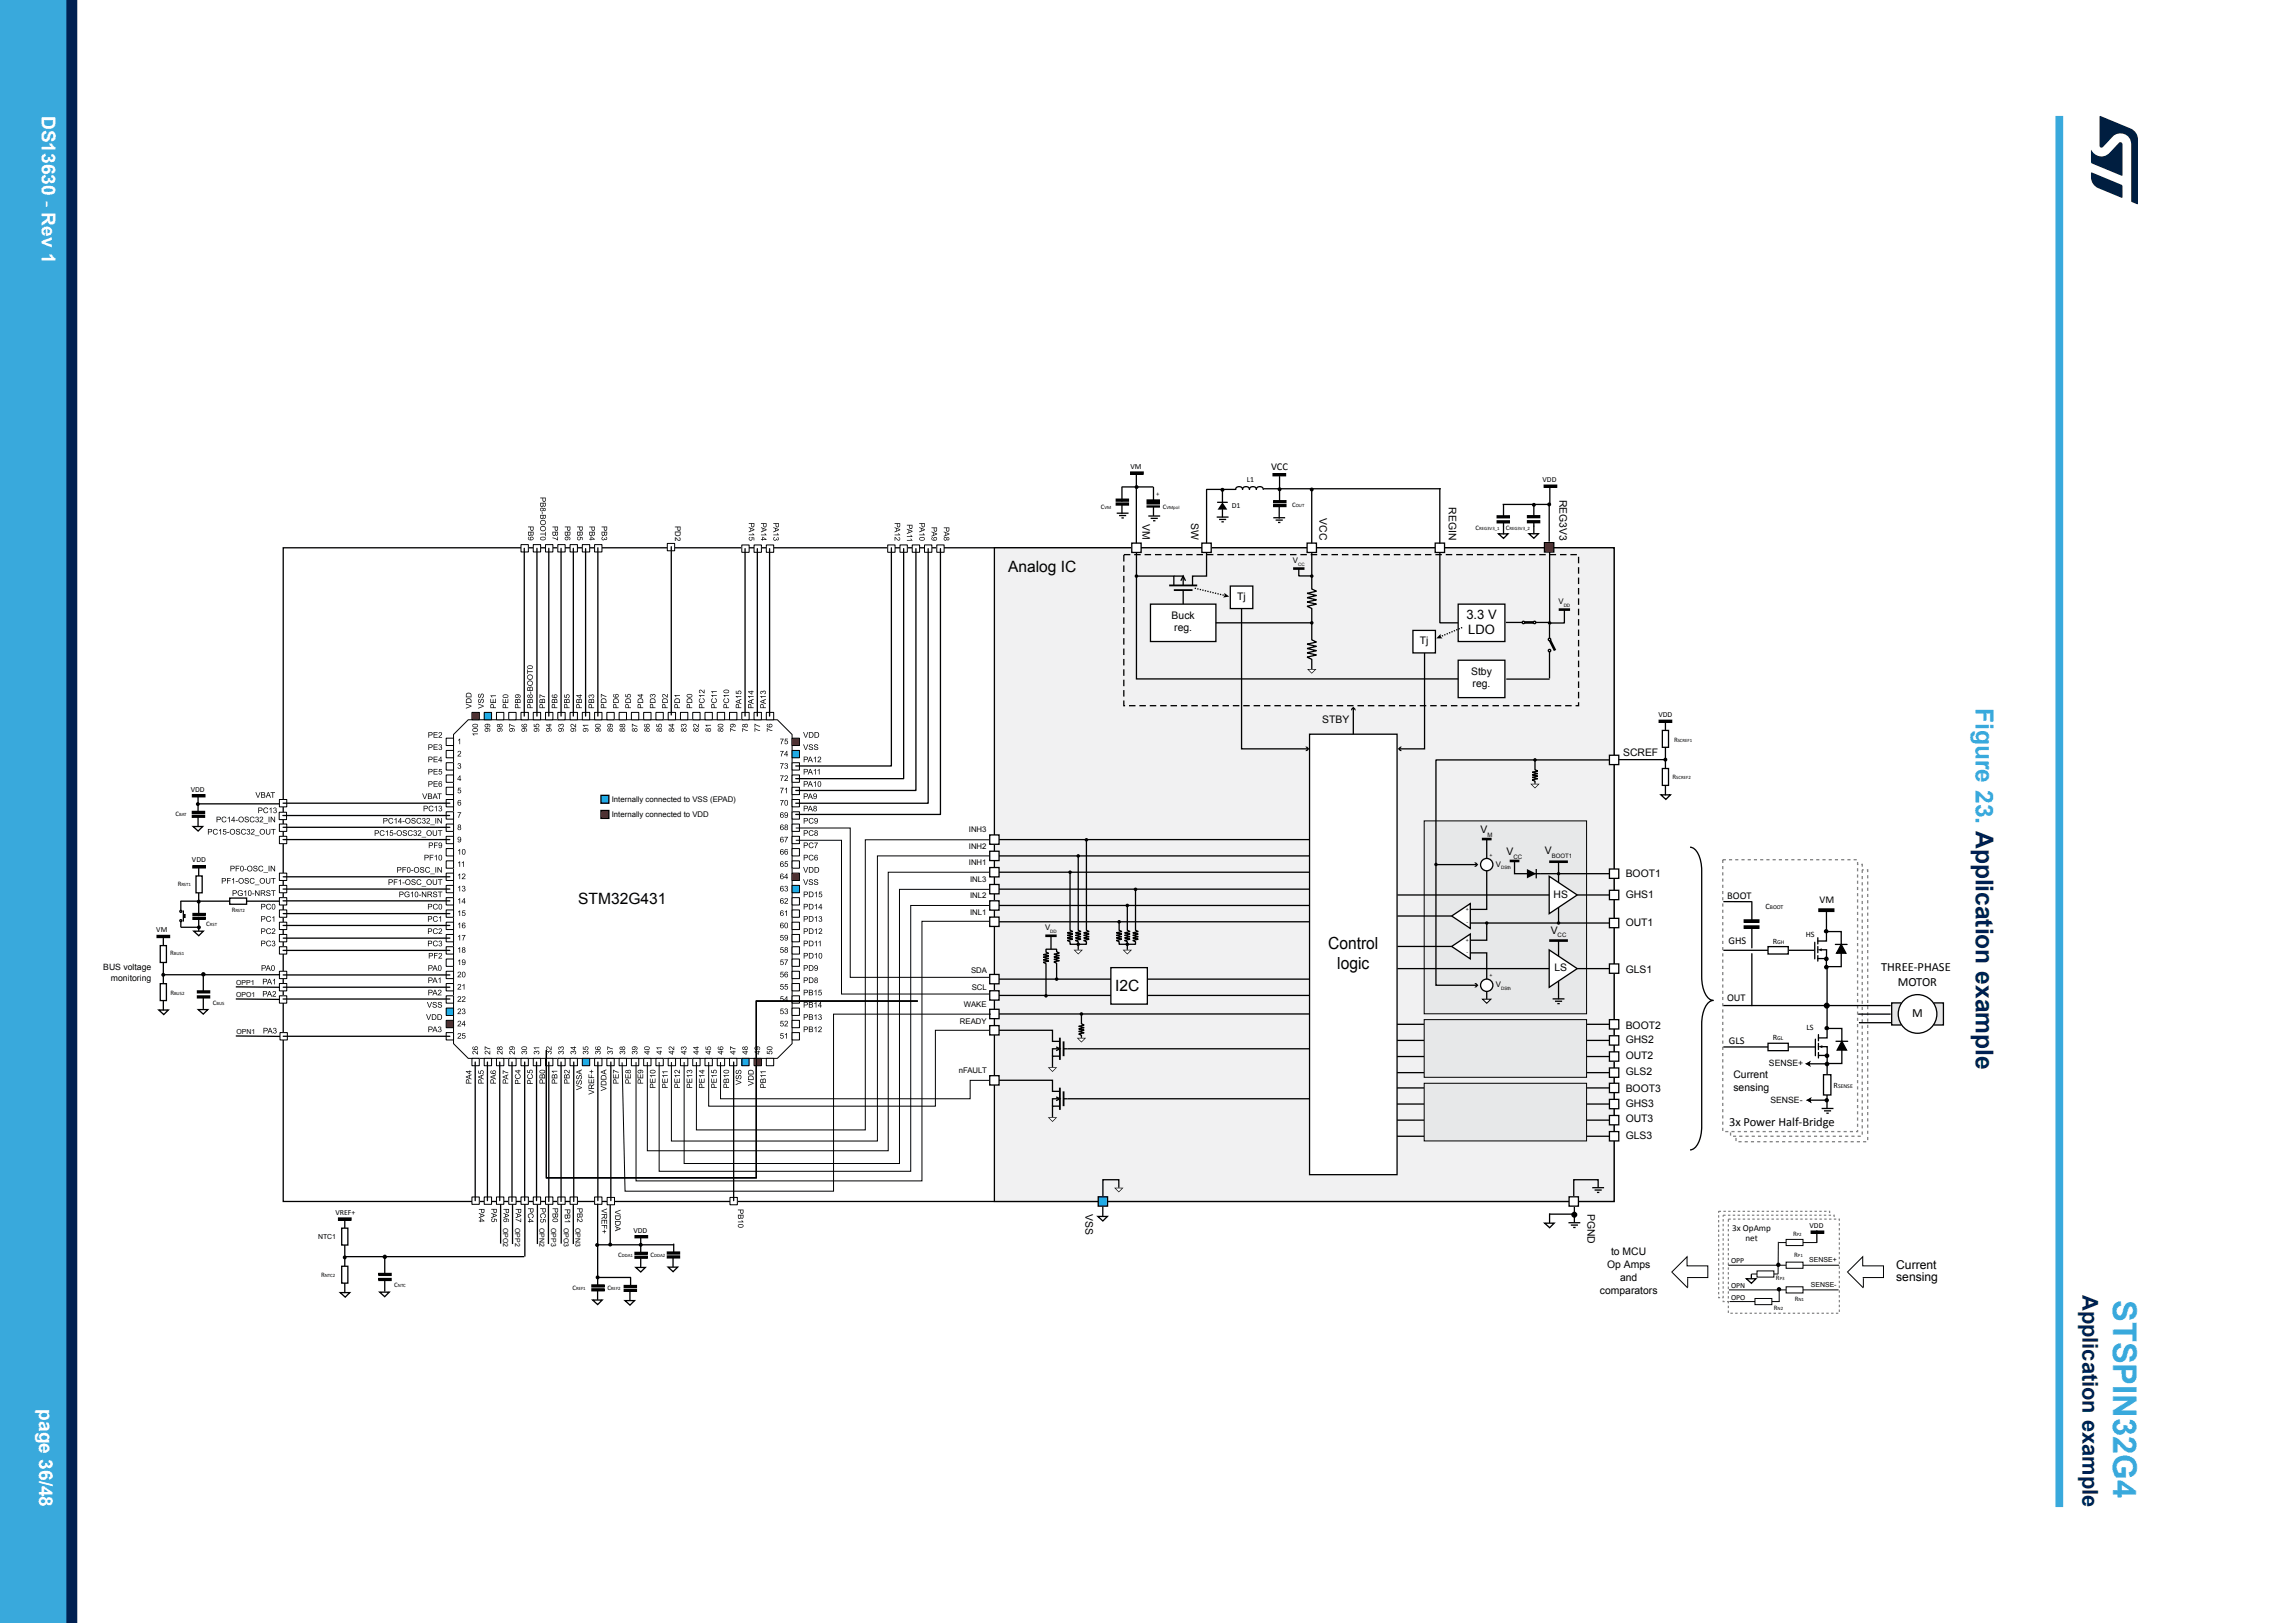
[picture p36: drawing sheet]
<svg xmlns="http://www.w3.org/2000/svg" width="297mm" height="210mm" viewBox="0 0 297 210" stroke-linecap="round" stroke-linejoin="round" font-family="sans-serif">
<defs><g id="words">
<text font-size="4.2" fill="#39a9dc" x="273.5" y="168.2" transform="rotate(90 273.5 168.2)">STSPIN32G4</text>
<text font-size="3.2" fill="#39a9dc" x="255.7" y="91.6" transform="rotate(90 255.7 91.6)">Figure 23. Application example</text>
<text font-size="2.8" fill="#002052" x="269.5" y="167.6" transform="rotate(90 269.5 167.6)">Application example</text>
<g font-size="2.5" fill="#fff">
<text x="5.4" y="15" transform="rotate(90 5.4 15)">DS13630 - Rev 1</text>
<text x="5.1" y="182.4" transform="rotate(90 5.1 182.4)">page 36/48</text>
</g>
<g font-size="2.2">
<text x="171.9" y="122.8">Control</text>
<text x="173.1" y="125.4">logic</text>
</g>
<g font-size="2">
<text x="130.5" y="74">Analog IC</text>
<text x="74.8" y="116.9">STM32G431</text>
<text x="144.3" y="128.2">I2C</text>
</g>
<g font-size="1.7">
<text x="189.8" y="80">3.3 V</text>
<text x="190" y="82">LDO</text>
</g>
<g font-size="1.6">
<text x="243.4" y="125.6">THREE-PHASE</text>
<text x="245.6" y="127.6">MOTOR</text>
<text x="247.5" y="131.6">M</text>
<text x="223.8" y="145.7">3x Power Half-Bridge</text>
<text x="245.4" y="164.2">Current</text>
<text x="245.4" y="165.8">sensing</text>
</g>
<text font-size="1.4" fill="#010101" x="164.5" y="60.9">VCC</text>
<g font-size="1.3">
<text x="187.5" y="65.7" transform="rotate(90 187.5 65.7)">REGIN</text>
<text x="201.8" y="64.6" transform="rotate(90 201.8 64.6)">REG3V3</text>
<text x="147.9" y="67.8" transform="rotate(90 147.9 67.8)">VM</text>
<text x="154.2" y="67.7" transform="rotate(90 154.2 67.7)">SW</text>
<text x="170.8" y="67.1" transform="rotate(90 170.8 67.1)">VCC</text>
<text x="160.1" y="77.6">Tj</text>
<text x="151.6" y="80">Buck</text>
<text x="152" y="81.6">reg.</text>
<text x="183.7" y="83.4">Tj</text>
<text x="190.4" y="87.3">Stby</text>
<text x="190.6" y="88.9">reg.</text>
<text x="171.1" y="93.6">STBY</text>
<text x="210.1" y="97.8">SCREF</text>
<text x="191.6" y="107.8">V</text>
<text x="195" y="110.7">V</text>
<text x="199.9" y="110.6">V</text>
<text x="210.4" y="113.4">BOOT1</text>
<text x="201.1" y="116.2">HS</text>
<text x="210.4" y="116.2">GHS1</text>
<text x="210.4" y="119.8">OUT1</text>
<text x="235.5" y="116.8">VM</text>
<text x="200.7" y="120.9">V</text>
<text x="201.2" y="125.7">LS</text>
<text x="210.4" y="125.9">GLS1</text>
<text x="210.4" y="133.1">BOOT2</text>
<text x="210.4" y="135">GHS2</text>
<text x="210.4" y="137">OUT2</text>
<text x="210.4" y="139.1">GLS2</text>
<text x="210.4" y="141.3">BOOT3</text>
<text x="210.4" y="143.2">GHS3</text>
<text x="224.3" y="139.5">Current</text>
<text x="224.3" y="141.1">sensing</text>
<text x="210.4" y="145.2">OUT3</text>
<text x="210.4" y="147.3">GLS3</text>
<text x="140.5" y="157.1" transform="rotate(90 140.5 157.1)">VSS</text>
<text x="205.5" y="157" transform="rotate(90 205.5 157)">PGND</text>
<text x="207" y="167.5">comparators</text>
<text x="208" y="164.1">Op Amps</text>
<text x="208.5" y="162.4">to MCU</text>
<text x="209.7" y="165.8">and</text>
</g>
<g font-size="1.3" fill="#010101">
<text x="223.5" y="116.3">BOOT</text>
<text x="223.7" y="122.2">GHS</text>
<text x="223.5" y="129.5">OUT</text>
<text x="223.7" y="135">GLS</text>
</g>
<g font-size="1.2">
<text x="224.2" y="159.2">3x OpAmp</text>
<text x="225.9" y="160.6">net</text>
</g>
<g font-size="1.1">
<text x="228.5" y="117.7">C</text>
<text x="13.4" y="125.5">BUS voltage</text>
<text x="229.4" y="122.1">R</text>
<text x="233.7" y="121.3">HS</text>
<text x="14.4" y="126.9">monitoring</text>
<text x="228.9" y="138">SENSE+</text>
<text x="229.4" y="134.5">R</text>
<text x="233.8" y="133.3">LS</text>
<text x="229.1" y="142.7">SENSE-</text>
<text x="237.3" y="140.8">R</text>
</g>
<g font-size="1">
<text x="146.3" y="60.7">VM</text>
<text x="159.4" y="65.8">D1</text>
<text x="161.3" y="62.3">L1</text>
<text x="199.6" y="62.4">VDD</text>
<text x="87.4" y="68" transform="rotate(90 87.4 68)">PD2</text>
<text x="167.3" y="72.9">V</text>
<text x="201.7" y="78.2">V</text>
<text x="214.6" y="92.8">VDD</text>
<text x="24.7" y="102.4">VDD</text>
<text x="79.2" y="103.8">Internally connected to VSS (EPAD)</text>
<text x="79.2" y="105.7">Internally connected to VDD</text>
<text x="125.4" y="107.7">INH3</text>
<text x="24.8" y="111.5">VDD</text>
<text x="125.4" y="111.9">INH1</text>
<text x="125.4" y="109.8">INH2</text>
<text x="193.6" y="112.1">V</text>
<text x="125.5" y="118.3">INL1</text>
<text x="125.5" y="116.2">INL2</text>
<text x="125.5" y="114.1">INL3</text>
<text x="20.2" y="120.6">VM</text>
<text x="125.7" y="125.8">SDA</text>
<text x="135.3" y="120.4">V</text>
<text x="124.7" y="130.3">WAKE</text>
<text x="125.8" y="128.1">SCL</text>
<text x="193.6" y="127.8">V</text>
<text x="124.2" y="132.5">READY</text>
<text x="124.1" y="138.8">nFAULT</text>
<text x="43.4" y="157.2">VREF+</text>
<text x="82" y="159.5">VDD</text>
<text x="234.2" y="158.9">VDD</text>
<text x="224" y="166.6">OPN</text>
<text x="224" y="163.4">OPP</text>
<text x="224" y="168.1">OPO</text>
</g>
<g font-size=".9">
<text x="142.5" y="65.9">C</text>
<text x="149.6" y="64.2">+</text>
<text x="150.5" y="65.9">C</text>
<text x="167.2" y="65.6">C</text>
<text x="190.9" y="68.6">C</text>
<text x="194.9" y="68.6">C</text>
<text x="216.6" y="96">R</text>
<text x="216.5" y="100.8">R</text>
<text x="22.7" y="105.6">C</text>
<text x="23" y="114.6">R</text>
<text x="26.7" y="119.9">C</text>
<text x="30" y="118">R</text>
<text x="22" y="123.6">R</text>
<text x="22" y="128.7">R</text>
<text x="27.5" y="130">C</text>
<text x="30.6" y="129">OPO1</text>
<text x="30.6" y="127.4">OPP1</text>
<text x="30.6" y="133.7">OPN1</text>
<text x="41.2" y="160.3">NTC1</text>
<text x="65.1" y="158.9" transform="rotate(90 65.1 158.9)">OPO2</text>
<text x="66.7" y="158.9" transform="rotate(90 66.7 158.9)">OPP2</text>
<text x="69.8" y="158.9" transform="rotate(90 69.8 158.9)">OPN2</text>
<text x="71.3" y="158.9" transform="rotate(90 71.3 158.9)">OPP3</text>
<text x="73" y="158.9" transform="rotate(90 73 158.9)">OPO3</text>
<text x="74.5" y="158.9" transform="rotate(90 74.5 158.9)">OPN3</text>
<text x="232" y="159.9">R</text>
<text x="41.6" y="165.3">R</text>
<text x="51" y="166.6">C</text>
<text x="74.1" y="166.9">C</text>
<text x="78.6" y="166.9">C</text>
<text x="80" y="162.7">C</text>
<text x="84.2" y="162.7">C</text>
<text x="229.8" y="165.7">R</text>
<text x="232.2" y="162.7">R</text>
<text x="234.1" y="163.3">SENSE+</text>
<text x="234.3" y="166.6">SENSE-</text>
<text x="229.6" y="169.5">R</text>
<text x="232.3" y="168.3">R</text>
</g>
<g font-size=".8">
<text x="192.5" y="108.3">M</text>
<text x="195.9" y="111.1">CC</text>
<text x="200.8" y="111">BOOT1</text>
<text x="229" y="117.7">BOOT</text>
<text x="201.6" y="121.3">CC</text>
<text x="230" y="122.1">GH</text>
<text x="230" y="134.5">GL</text>
<text x="237.9" y="140.8">SENSE</text>
</g>
<g font-size=".7">
<text x="192.7" y="110.8">+</text>
<text x="189.7" y="117.9">+</text>
<text x="189.8" y="119.5">-</text>
<text x="189.7" y="121.8">+</text>
<text x="189.8" y="123.5">-</text>
<text x="192.7" y="126.5">+</text>
</g>
<g font-size=".6">
<text x="142.9" y="65.9">VM</text>
<text x="150.9" y="65.9">VMpol</text>
<text x="167.7" y="65.6">OUT</text>
<text x="191.4" y="68.6">REG3V3_1</text>
<text x="195.3" y="68.6">REG3V3_2</text>
<text x="168" y="73.2">CC</text>
<text x="202.4" y="78.5">DD</text>
<text x="217.1" y="96">SCREF1</text>
<text x="216.9" y="100.8">SCREF2</text>
<text x="23.2" y="105.6">BAT</text>
<text x="194.3" y="112.5">DSth</text>
<text x="23.5" y="114.6">RST1</text>
<text x="27.2" y="119.9">RST</text>
<text x="30.5" y="118">RST2</text>
<text x="22.5" y="123.6">BUS1</text>
<text x="135.9" y="120.7">DD</text>
<text x="22.5" y="128.7">BUS2</text>
<text x="28" y="130">BUS</text>
<text x="194.3" y="128.1">DSth</text>
<text x="232.5" y="159.9">P2</text>
<text x="42" y="165.3">NTC2</text>
<text x="51.5" y="166.6">NTC</text>
<text x="74.5" y="166.9">REF1</text>
<text x="79.1" y="166.9">REF2</text>
<text x="80.5" y="162.7">DDA1</text>
<text x="84.6" y="162.7">DDA2</text>
<text x="230.3" y="165.7">P3</text>
<text x="232.7" y="162.7">P1</text>
<text x="230" y="169.5">N2</text>
<text x="232.7" y="168.3">N1</text>
</g>
</g></defs>
<path d="M36.7 70.9h172.2v84.6h-172.2zM44.7 162.6h23.1" fill="none" stroke="#000" stroke-width=".17"/>
<path d="M58.7 95l1.9-1.9h40l1.9 1.9v40l-1.9 1.9h-40l-1.9-1.9z" fill="none" stroke="#010101" stroke-width=".13"/>
<path d="M102.5 95.5h1v1h-1z" fill="#ed1c24"/>
<path d="M102.5 95.5h1v1h-1z" fill="none" stroke="#010101" stroke-width=".13"/>
<g fill="#010101">
<path d="M59.3 95.7l.2-.1v.7v-.6l-.2 .1z"/>
<path d="M59.3 97.2a.25 .25 0 0 1 .4 .1 .25 .25 0 0 1-.2 .4l-.2 .1h.4v.1h-.5l.1-.2a.32 .32 0 0 0 .2-.5l-.3 .2z"/>
<path d="M59.3 98.8a.19 .19 0 0 1 .3 0 .19 .19 0 0 1-.1 .3 .23 .23 0 0 1 .1 .4 .23 .23 0 0 1-.4-.2h.1a.15 .15 0 0 0 .2 .1 .15 .15 0 0 0 .1-.2 .15 .15 0 0 0-.2-.1v-.1a.12 .12 0 0 0 .2-.1 .12 .12 0 0 0-.2-.1 .12 .12 0 0 0-.1 .1h-.1z"/>
<path d="M59.3 101.9h.4v.1h-.3l-.1 .2a.24 .24 0 0 1 .4 .1 .24 .24 0 0 1-.2 .3 .24 .24 0 0 1-.3-.1l.1-.1a.15 .15 0 0 0 .2 .1 .15 .15 0 0 0 0-.2 .15 .15 0 0 0-.2 0h-.1z"/>
<path d="M59.2 105.1h.5l-.3 .7h-.1v-.2l.3-.4h-.4z"/>
<path d="M59.3 110l.2-.1v.7v-.6l-.2 .1zM59.9 109.9a.29 .29 0 0 1 .3 .1 .29 .29 0 0 1 0 .3 .22 .22 0 0 1-.2 .3 .22 .22 0 0 1-.2-.2zM59.9 110v.4v.1a.3 .3 0 0 0 .2-.3 .3 .3 0 0 0-.2-.3z"/>
<path d="M59.3 113.2l.2-.2v.8v-.6l-.2 .1zM59.8 113.1a.25 .25 0 0 1 .4 .1 .25 .25 0 0 1-.2 .3l-.1 .2h.3v.1h-.4v-.2a.32 .32 0 0 0 .3-.5l-.3 .1z"/>
<path d="M59.3 114.8l.2-.2v.7v-.5l-.2 .1zM59.9 114.7a.19 .19 0 0 1 .2 0 .19 .19 0 0 1 0 .2 .23 .23 0 0 1 0 .4 .23 .23 0 0 1-.3-.2h.1a.15 .15 0 0 0 .1 .2 .15 .15 0 0 0 .1-.2 .15 .15 0 0 0-.2-.1l.1-.1a.12 .12 0 0 0 .1-.1 .12 .12 0 0 0-.1-.1 .12 .12 0 0 0-.1 .1h-.1z"/>
<path d="M59.3 116.4l.2-.2v.7v-.5l-.2 .1zM60.1 116.2v.5h.1l-.1 .2v-.1h-.4zM60.1 116.3l-.3 .4h.3z"/>
<path d="M59.3 118l.2-.2v.7v-.6l-.2 .2zM59.9 117.8h.3v.1h-.3v.2a.24 .24 0 0 1 .3 .1 .24 .24 0 0 1-.1 .3 .24 .24 0 0 1-.3-.2h.1a.15 .15 0 0 0 .2 .1 .15 .15 0 0 0 0-.3 .15 .15 0 0 0-.2 .1h-.1z"/>
<path d="M59.3 119.6l.2-.2v.7v-.6l-.2 .1zM59.8 119.5l.3-.1 .1 .2h-.1a.17 .17 0 0 0-.2-.1 .17 .17 0 0 0 0 .2 .23 .23 0 0 1 .3 .1 .23 .23 0 0 1-.1 .3 .23 .23 0 0 1-.3-.2zM59.9 119.9a.16 .16 0 0 0 .3 0 .16 .16 0 0 0-.3 0z"/>
<path d="M59.3 121.1l.2-.1v.7v-.6l-.2 .1zM59.8 121h.4l-.2 .7h-.1v-.2l.2-.4h-.3z"/>
<path d="M59.3 122.7l.2-.1v.7v-.6l-.2 .1zM59.9 122.6a.19 .19 0 0 1 .3 0 .19 .19 0 0 1-.1 .3 .21 .21 0 0 1 .1 .3 .21 .21 0 0 1-.4 0 .21 .21 0 0 1 .1-.3l-.1-.1zM59.9 123.1a.15 .15 0 0 0 .3 0 .15 .15 0 0 0-.3 0zM59.9 122.7a.12 .12 0 0 0 .2 0 .12 .12 0 0 0-.2 0z"/>
<path d="M59.3 124.3l.2-.2v.8v-.6l-.2 .1zM59.8 124.2a.29 .29 0 0 1 .4 0 .29 .29 0 0 1 0 .4 .23 .23 0 0 1-.2 .3 .23 .23 0 0 1-.2-.2l.3 .1 .1-.3a.23 .23 0 0 1-.4 0 .23 .23 0 0 1 0-.3zM59.8 124.4a.15 .15 0 0 0 .3 0 .15 .15 0 0 0-.3 0z"/>
<path d="M59.3 125.8a.25 .25 0 0 1 .4 .1 .25 .25 0 0 1-.2 .3l-.2 .2h.4v.1h-.5l.1-.2a.32 .32 0 0 0 .2-.5l-.3 .1zM59.9 125.8a.29 .29 0 0 1 .3 0 .29 .29 0 0 1 0 .4 .22 .22 0 0 1-.2 .3 .22 .22 0 0 1-.2-.2zM59.9 125.9v.3v.2a.3 .3 0 0 0 .2-.3 .3 .3 0 0 0-.2-.3z"/>
<path d="M59.3 127.4a.25 .25 0 0 1 .4 .1 .25 .25 0 0 1-.2 .3l-.2 .2h.4h-.5l.1-.1a.32 .32 0 0 0 .2-.5l-.3 .1zM59.8 127.5l.3-.2v.7h-.1v-.5l-.2 .1z"/>
<path d="M59.3 129a.25 .25 0 0 1 .4 .1 .25 .25 0 0 1-.2 .3l-.2 .1h.4v.1h-.5l.1-.1a.32 .32 0 0 0 .2-.5l-.3 .1zM59.8 129a.25 .25 0 0 1 .4 .1 .25 .25 0 0 1-.2 .3l-.1 .1h.3v.1h-.4v-.1a.32 .32 0 0 0 .3-.5l-.3 .1z"/>
<path d="M59.3 130.5a.25 .25 0 0 1 .4 .2 .25 .25 0 0 1-.2 .3l-.2 .1h.4v.1h-.5l.1-.1a.32 .32 0 0 0 .2-.5l-.3 .1zM59.9 130.5a.19 .19 0 0 1 .2 0 .19 .19 0 0 1 0 .3 .23 .23 0 0 1 0 .4 .23 .23 0 0 1-.3-.2h.1a.15 .15 0 0 0 .1 .1 .15 .15 0 0 0 .1-.1 .15 .15 0 0 0-.2-.1l.1-.1a.12 .12 0 0 0 .1-.1 .12 .12 0 0 0-.1-.2 .12 .12 0 0 0-.1 .2h-.1z"/>
<path d="M59.3 132.1a.25 .25 0 0 1 .4 .1 .25 .25 0 0 1-.2 .4l-.2 .1h.4v.1h-.5l.1-.2a.32 .32 0 0 0 .2-.4l-.3 .1zM60.1 132.1v.4h.1l-.1 .3v-.2h-.4zM60.1 132.2l-.3 .3h.3z"/>
<path d="M59.3 133.7a.25 .25 0 0 1 .4 .1 .25 .25 0 0 1-.2 .4l-.2 .1h.4v.1h-.5l.1-.2a.32 .32 0 0 0 .2-.5l-.3 .2zM59.9 133.7h.3v.1h-.3v.2a.24 .24 0 0 1 .3 .1 .24 .24 0 0 1-.1 .3 .24 .24 0 0 1-.3-.2h.1a.15 .15 0 0 0 .2 .1 .15 .15 0 0 0 0-.3 .15 .15 0 0 0-.2 .1l-.1-.1z"/>
<path d="M59.3 108.3a.29 .29 0 0 1 .3 .1 .29 .29 0 0 1 .1 .3 .23 .23 0 0 1-.2 .3 .23 .23 0 0 1-.3-.2l.3 .1 .1-.3a.23 .23 0 0 1-.3 .1 .23 .23 0 0 1 0-.4zM59.3 108.5a.15 .15 0 0 0 .3 0 .15 .15 0 0 0-.3 0z"/>
<path d="M59.3 111.6l.2-.2v.8v-.6l-.2 .1zM59.8 111.6l.2-.2v.8h-.1v-.6l-.1 .1z"/>
<path d="M59.5 100.3h.1v.5h.1l-.1 .3h-.1v-.2h-.3zM59.5 100.5l-.2 .3h.2z"/>
<path d="M59.3 103.6l.2-.1 .2 .2h-.1a.17 .17 0 0 0-.3-.1 .17 .17 0 0 0 0 .3 .23 .23 0 0 1 .4 0 .23 .23 0 0 1-.2 .3 .23 .23 0 0 1-.3-.2zM59.3 104a.16 .16 0 0 0 .3 0 .16 .16 0 0 0-.3 0z"/>
<path d="M59.3 106.7a.19 .19 0 0 1 .3 0 .19 .19 0 0 1-.1 .3 .21 .21 0 0 1 .1 .3 .21 .21 0 0 1-.3 0 .21 .21 0 0 1 0-.3l-.1-.1zM59.3 107.2a.15 .15 0 0 0 .3 0 .15 .15 0 0 0-.3 0zM59.3 106.9a.15 .15 0 0 0 .3 0 .15 .15 0 0 0-.3 0z"/>
<path d="M55.5 109h.3a.21 .21 0 0 1 .2 .2 .21 .21 0 0 1-.1 .2h-.3v.3h-.1zM55.6 109.1v.3l.3-.1a.13 .13 0 0 0 0-.1 .13 .13 0 0 0-.1-.1zM56.2 109h.5v.1h-.4v.2h.3v.1h-.3v.3h-.1zM56.8 109.1a.29 .29 0 0 1 .4 0 .29 .29 0 0 1 0 .4 .23 .23 0 0 1-.2 .2 .23 .23 0 0 1-.2-.1l.2 .1 .1-.3a.23 .23 0 0 1-.3 0 .23 .23 0 0 1 0-.3zM56.8 109.2a.15 .15 0 0 0 .3 0 .15 .15 0 0 0-.3 0z"/>
<path d="M51.4 112.2h.3a.21 .21 0 0 1 .3 .2 .21 .21 0 0 1-.2 .2h-.3v.3h-.1zM51.5 112.3v.2h.3a.13 .13 0 0 0 .1-.1 .13 .13 0 0 0-.2-.1zM52.1 112.2h.5v.1h-.4v.2h.3v.1h-.3v.3h-.1zM52.8 112.2a.29 .29 0 0 1 .3 .1 .29 .29 0 0 1 0 .4 .22 .22 0 0 1-.2 .2 .22 .22 0 0 1-.2-.2zM52.8 112.3v.4v.1a.3 .3 0 0 0 .2-.2 .3 .3 0 0 0-.2-.3zM53.2 112.6h.3v.1h-.3zM53.6 112.6a.36 .36 0 0 1 .7 0 .36 .36 0 0 1-.7 0zM53.7 112.5a.27 .27 0 0 0 .5 0 .27 .27 0 0 0-.5 0zM54.4 112.2a.29 .29 0 0 1 .5 .2h-.1a.16 .16 0 0 0-.2-.2 .16 .16 0 0 0-.1 .2v.1a.27 .27 0 0 1 .4 .1 .27 .27 0 0 1-.1 .3 .27 .27 0 0 1-.4 0l-.1-.2h.1a.17 .17 0 0 0 .2 .2 .17 .17 0 0 0 .1-.3 .23 .23 0 0 1-.3-.1 .23 .23 0 0 1 0-.3zM55.1 112.3l.4-.1 .1 .2h-.1a.24 .24 0 0 0-.3 0 .24 .24 0 0 0 0 .3 .24 .24 0 0 0 .4 0h.1a.35 .35 0 0 1-.6 .1 .35 .35 0 0 1 0-.5zM55.7 113l.6 .1zM56.3 112.2h.1v.7h-.1zM56.6 112.2h.1l.4 .6v-.6h.1v.7h-.1l-.4-.6v.6h-.1z"/>
<path d="M50.3 113.8h.3a.21 .21 0 0 1 .2 .2 .21 .21 0 0 1-.1 .2h-.3v.3h-.1zM50.4 113.9v.2h.2a.13 .13 0 0 0 .1-.2 .13 .13 0 0 0-.1 0zM51 113.8h.4v.1h-.3v.2h.3v.1h-.3v.3h-.1zM51.6 114l.3-.2v.7h-.1v-.6l-.2 .1zM52.1 114.2h.3v.1h-.3zM52.4 114.1a.4 .4 0 0 1 .8 0 .4 .4 0 0 1-.8 0zM52.5 114.1a.3 .3 0 0 0 .6 0 .3 .3 0 0 0-.6 0zM53.3 113.8a.29 .29 0 0 1 .5 .2h-.1a.16 .16 0 0 0-.2-.2 .16 .16 0 0 0-.1 .2 .27 .27 0 0 1 .4 .2 .27 .27 0 0 1-.1 .3 .27 .27 0 0 1-.4-.1l-.1-.1h.1a.17 .17 0 0 0 .2 .2 .17 .17 0 0 0 .1-.3 .23 .23 0 0 1-.3-.1 .23 .23 0 0 1 0-.3zM54 113.9l.3-.1 .2 .2h-.1a.24 .24 0 0 0-.3 0 .24 .24 0 0 0 0 .3 .24 .24 0 0 0 .3-.1l.1 .1a.35 .35 0 0 1-.5 .1 .35 .35 0 0 1 0-.5zM54.6 114.6l.5 .1zM55.2 114.1a.36 .36 0 0 1 .7 0 .36 .36 0 0 1-.7 0zM55.3 114.1a.27 .27 0 0 0 .5 0 .27 .27 0 0 0-.5 0zM56 113.8h.1v.4a.19 .19 0 0 0 .1 .2 .19 .19 0 0 0 .3-.1v-.5h.1v.4a.28 .28 0 0 1-.3 .3 .28 .28 0 0 1-.3-.3zM56.7 113.8h.5v.1h-.2v.6h-.1v-.6h-.2z"/>
<path d="M51.7 115.4h.3a.21 .21 0 0 1 .2 .1 .21 .21 0 0 1-.1 .3h-.3v.3h-.1zM51.8 115.4v.3h.2a.13 .13 0 0 0 .1-.2 .13 .13 0 0 0-.1-.1zM52.4 115.5a.33 .33 0 0 1 .6 .1h-.1a.29 .29 0 0 0-.4 0 .29 .29 0 0 0 0 .4 .29 .29 0 0 0 .4-.1v-.1h-.2v-.1h.3v.3a.39 .39 0 0 1-.6 0 .39 .39 0 0 1 0-.5zM53.2 115.5l.2-.1v.7h-.1v-.6l-.1 .1zM53.8 115.4a.29 .29 0 0 1 .3 .1 .29 .29 0 0 1 0 .3 .22 .22 0 0 1-.2 .3 .22 .22 0 0 1-.2-.2zM53.8 115.5v.4v.1a.3 .3 0 0 0 .2-.3 .3 .3 0 0 0-.2-.3zM54.2 115.8h.3v.1h-.3zM54.6 115.4h.1l.4 .5v-.5h.1v.7h-.1l-.4-.6v.6h-.1zM55.3 115.4h.3a.2 .2 0 0 1 .3 .1 .2 .2 0 0 1-.2 .3l.3 .3h-.2l-.2-.3h-.2v.3h-.1zM55.4 115.4v.3h.2a.13 .13 0 0 0 .2-.1 .14 .14 0 0 0-.2-.2zM56.1 115.4a.29 .29 0 0 1 .5 .2h-.1a.16 .16 0 0 0-.2-.2 .16 .16 0 0 0-.1 .2 .27 .27 0 0 1 .4 .2 .27 .27 0 0 1-.1 .3 .27 .27 0 0 1-.4-.1l-.1-.1 .1-.1a.18 .18 0 0 0 .2 .3 .17 .17 0 0 0 .1-.3 .23 .23 0 0 1-.3-.1 .23 .23 0 0 1 0-.3zM56.7 115.4h.5h-.2v.7h-.1v-.7h-.2z"/>
<path d="M55.4 117h.3a.21 .21 0 0 1 .2 .1 .21 .21 0 0 1-.1 .3h-.3v.3h-.1zM55.5 117v.3h.2a.13 .13 0 0 0 .1-.2 .13 .13 0 0 0-.1-.1zM56.1 117h.4l.2 .2h-.1a.24 .24 0 0 0-.4-.1 .24 .24 0 0 0 0 .4 .24 .24 0 0 0 .4-.1h.1a.35 .35 0 0 1-.6 .2 .35 .35 0 0 1 0-.6zM56.9 117a.29 .29 0 0 1 .3 .1 .29 .29 0 0 1 0 .3 .22 .22 0 0 1-.2 .3 .22 .22 0 0 1-.2-.2zM56.9 117.1l-.1 .4 .1 .1a.3 .3 0 0 0 .2-.3 .3 .3 0 0 0-.2-.3z"/>
<path d="M55.4 118.5h.3a.21 .21 0 0 1 .2 .2 .21 .21 0 0 1-.1 .3h-.3v.3h-.1zM55.5 118.6v.3h.2a.13 .13 0 0 0 .1-.2 .13 .13 0 0 0-.1-.1zM56.1 118.6l.4-.1 .2 .2-.1 .1a.24 .24 0 0 0-.4-.1 .24 .24 0 0 0 0 .4 .24 .24 0 0 0 .4-.1h.1a.35 .35 0 0 1-.6 .2 .35 .35 0 0 1 0-.6zM56.8 118.7l.3-.2v.8h-.1v-.6l-.2 .1z"/>
<path d="M55.4 120.1h.3a.21 .21 0 0 1 .2 .2 .21 .21 0 0 1-.1 .2l-.3 .1v.2h-.1zM55.5 120.2v.3h.2a.13 .13 0 0 0 .1-.2 .13 .13 0 0 0-.1-.1zM56.1 120.2l.4-.1 .2 .2h-.1a.24 .24 0 0 0-.4 0 .24 .24 0 0 0 0 .4 .24 .24 0 0 0 .4-.1h.1a.35 .35 0 0 1-.6 .2 .35 .35 0 0 1 0-.6zM56.8 120.2a.25 .25 0 0 1 .4 .1 .25 .25 0 0 1-.2 .3l-.1 .2h.3h-.5l.1-.1a.32 .32 0 0 0 .2-.5l-.2 .1z"/>
<path d="M55.4 121.7h.3a.21 .21 0 0 1 .2 .2 .21 .21 0 0 1-.1 .2h-.3v.3h-.1zM55.5 121.8v.3l.2-.1a.13 .13 0 0 0 .1-.1 .13 .13 0 0 0-.1-.1zM56.1 121.8l.4-.1 .2 .2h-.1a.24 .24 0 0 0-.4 0 .24 .24 0 0 0 0 .4 .24 .24 0 0 0 .4-.1h.1a.35 .35 0 0 1-.6 .2 .35 .35 0 0 1 0-.6zM56.8 121.8a.19 .19 0 0 1 .3 0 .19 .19 0 0 1 0 .2 .23 .23 0 0 1 0 .4 .23 .23 0 0 1-.4-.2h.1a.15 .15 0 0 0 .2 .2 .15 .15 0 0 0 .1-.2 .15 .15 0 0 0-.2-.1v-.1a.12 .12 0 0 0 .2-.1 .12 .12 0 0 0-.1-.1 .12 .12 0 0 0-.2 .1z"/>
<path d="M55.5 123.3h.3a.21 .21 0 0 1 .2 .2 .21 .21 0 0 1-.1 .2h-.3v.3h-.1zM55.6 123.4v.2h.3a.13 .13 0 0 0 0-.1 .13 .13 0 0 0-.1-.1zM56.2 123.3h.5v.1h-.4v.2h.3v.1h-.3v.3h-.1zM56.8 123.4a.25 .25 0 0 1 .4 .1 .25 .25 0 0 1-.2 .3l-.1 .1h.3v.1h-.5l.1-.1a.32 .32 0 0 0 .2-.5l-.3 .1z"/>
<path d="M55.4 124.9h.4a.21 .21 0 0 1 .2 .2 .21 .21 0 0 1-.2 .2h-.3v.3h-.1zM55.5 125v.2h.3a.13 .13 0 0 0 .1-.1 .13 .13 0 0 0-.2-.1zM56.2 124.9h.1l.3 .7h-.1l-.1-.2h-.3v.2h-.1zM56.3 125l-.1 .3h.2zM56.8 124.9a.29 .29 0 0 1 .3 .1 .29 .29 0 0 1 0 .4 .22 .22 0 0 1-.2 .2 .22 .22 0 0 1-.2-.2zM56.8 125v.4l.1 .1a.3 .3 0 0 0 .2-.2 .3 .3 0 0 0-.2-.3z"/>
<path d="M55.4 126.5h.4a.21 .21 0 0 1 .2 .2 .21 .21 0 0 1-.2 .2h-.3v.3h-.1zM55.5 126.6v.2h.3a.13 .13 0 0 0 .1-.2 .13 .13 0 0 0-.2 0zM56.2 126.5h.1l.3 .7h-.1l-.1-.2h-.3v.2h-.1zM56.3 126.6l-.1 .3h.2zM56.7 126.7l.3-.2v.7h-.1v-.6l-.2 .1z"/>
<path d="M55.4 128.1h.4a.21 .21 0 0 1 .2 .1 .21 .21 0 0 1-.2 .3h-.3v.3h-.1zM55.5 128.1v.3h.3a.13 .13 0 0 0 .1-.2 .13 .13 0 0 0-.2-.1zM56.2 128.1h.1l.3 .7h-.1l-.1-.2h-.3v.2h-.1zM56.3 128.1l-.1 .4h.2zM56.7 128.1a.25 .25 0 0 1 .4 .1 .25 .25 0 0 1-.2 .4l-.1 .1h.3v.1h-.4v-.2a.32 .32 0 0 0 .3-.5l-.3 .2z"/>
<path d="M55.3 129.7h.1l.2 .6 .2-.6h.1l-.3 .7h-.1zM56.1 129.7a.29 .29 0 0 1 .4 .2h-.1a.16 .16 0 0 0-.2-.2 .16 .16 0 0 0-.1 .2h.1a.27 .27 0 0 1 .3 .1 .27 .27 0 0 1-.1 .4 .27 .27 0 0 1-.4-.1v-.2h.1a.18 .18 0 0 0 .2 .3 .17 .17 0 0 0 .1-.3h-.1a.23 .23 0 0 1-.3-.1 .23 .23 0 0 1 .1-.3zM56.7 129.7a.29 .29 0 0 1 .5 .2h-.1a.16 .16 0 0 0-.2-.2 .16 .16 0 0 0-.1 .2 .27 .27 0 0 1 .4 .1 .27 .27 0 0 1-.1 .4 .27 .27 0 0 1-.4-.1l-.1-.2h.1a.18 .18 0 0 0 .2 .3 .17 .17 0 0 0 .1-.3 .23 .23 0 0 1-.3-.1 .23 .23 0 0 1 0-.3z"/>
<path d="M55.1 131.2h.1l.3 .7 .2-.7h.1l-.3 .8h-.1zM55.9 131.2h.2a.36 .36 0 0 1 .4 .4 .36 .36 0 0 1-.4 .4h-.2zM56 131.3v.6a.3 .3 0 0 0 .4-.3 .3 .3 0 0 0-.4-.3zM56.6 131.2h.3a.36 .36 0 0 1 .3 .4 .36 .36 0 0 1-.3 .4h-.3zM56.7 131.3v.6a.3 .3 0 0 0 .4-.3 .3 .3 0 0 0-.4-.3z"/>
<path d="M55.4 132.8h.4a.21 .21 0 0 1 .2 .2 .21 .21 0 0 1-.2 .2l-.3 .1v.2h-.1zM55.5 132.9v.3h.3a.13 .13 0 0 0 .1-.2 .13 .13 0 0 0-.2-.1zM56.2 132.8h.1l.3 .7h-.1l-.1-.2h-.3v.2h-.1zM56.3 132.9l-.1 .4h.2zM56.8 132.9a.19 .19 0 0 1 .2 0 .19 .19 0 0 1 0 .3 .23 .23 0 0 1 0 .3 .23 .23 0 0 1-.3-.1l.1-.1a.15 .15 0 0 0 .1 .2 .15 .15 0 0 0 .1-.2 .15 .15 0 0 0-.2-.1l.1-.1a.12 .12 0 0 0 .1-.1 .12 .12 0 0 0-.1-.1 .12 .12 0 0 0-.1 .1h-.1z"/>
<path d="M48.5 107.4h.3a.21 .21 0 0 1 .2 .2 .21 .21 0 0 1-.1 .2l-.3 .1v.2h-.1zM48.6 107.5v.3h.3a.13 .13 0 0 0 0-.2 .13 .13 0 0 0-.1-.1zM49.2 107.5l.4-.1 .2 .2h-.1a.24 .24 0 0 0-.4 0 .24 .24 0 0 0 0 .4 .24 .24 0 0 0 .4-.1h.1a.35 .35 0 0 1-.6 .2 .35 .35 0 0 1 0-.6zM49.9 107.6l.3-.2v.7h-.1v-.5l-.2 .1zM50.5 107.4h.4v.1h-.3l-.1 .2a.24 .24 0 0 1 .4 .1 .24 .24 0 0 1-.2 .4 .24 .24 0 0 1-.3-.2h.1a.15 .15 0 0 0 .2 0 .15 .15 0 0 0 0-.2 .15 .15 0 0 0-.2 0h-.1zM51 107.8h.2v.1h-.2zM51.3 107.8a.36 .36 0 0 1 .7 0 .36 .36 0 0 1-.7 0zM51.4 107.8a.3 .3 0 0 0 .6 0 .3 .3 0 0 0-.6 0zM52.2 107.5a.29 .29 0 0 1 .5 .1h-.1a.16 .16 0 0 0-.2-.1 .16 .16 0 0 0-.2 .2h.1a.27 .27 0 0 1 .3 .1 .27 .27 0 0 1-.1 .4 .27 .27 0 0 1-.3-.1l-.1-.2h.1a.17 .17 0 0 0 .2 .2 .17 .17 0 0 0 .1-.2l-.1-.1a.23 .23 0 0 1-.2 0 .23 .23 0 0 1 0-.3zM52.9 107.5l.3-.1 .2 .2h-.1a.24 .24 0 0 0-.3 0 .24 .24 0 0 0 0 .4 .24 .24 0 0 0 .3-.1h.1a.35 .35 0 0 1-.5 .2 .35 .35 0 0 1 0-.6zM53.6 107.5a.19 .19 0 0 1 .3 0 .19 .19 0 0 1-.1 .3 .23 .23 0 0 1 0 .4 .23 .23 0 0 1-.3-.2l.1-.1a.15 .15 0 0 0 .2 .2 .15 .15 0 0 0 .1-.2 .15 .15 0 0 0-.2-.1v-.1a.12 .12 0 0 0 .1-.1 .12 .12 0 0 0-.1-.1 .12 .12 0 0 0-.1 .1h-.1zM54.1 107.5a.25 .25 0 0 1 .4 .1 .25 .25 0 0 1-.2 .3l-.1 .2h.3h-.5l.1-.1a.32 .32 0 0 0 .2-.5l-.2 .1zM54.6 108.3l.5 .1zM55.2 107.8a.36 .36 0 0 1 .7 0 .36 .36 0 0 1-.7 0zM55.3 107.8a.27 .27 0 0 0 .5 0 .27 .27 0 0 0-.5 0zM56 107.4h.1v.4a.19 .19 0 0 0 .1 .3 .19 .19 0 0 0 .3-.1v-.6h.1v.4a.28 .28 0 0 1-.3 .4 .28 .28 0 0 1-.3-.4zM56.7 107.4h.5v.1h-.2v.6h-.1v-.6h-.2z"/>
<path d="M54.9 110.6h.4a.21 .21 0 0 1 .2 .2 .21 .21 0 0 1-.2 .2h-.3v.3h-.1zM55 110.7v.2h.3a.13 .13 0 0 0 .1-.1 .13 .13 0 0 0-.2-.1zM55.6 110.6h.5v.1h-.4v.2h.3v.1h-.3v.3h-.1zM56.3 110.8l.2-.2v.7h-.1v-.5l-.1 .1zM56.9 110.6a.29 .29 0 0 1 .3 .1 .29 .29 0 0 1 0 .4 .22 .22 0 0 1-.2 .2 .22 .22 0 0 1-.2-.2zM56.9 110.7l-.1 .4 .1 .1a.3 .3 0 0 0 .2-.2 .3 .3 0 0 0-.2-.3z"/>
<path d="M55.4 99.5h.4a.21 .21 0 0 1 .2 .2 .21 .21 0 0 1-.2 .2h-.3v.3h-.1zM55.5 99.6v.2h.3a.13 .13 0 0 0 .1-.1 .13 .13 0 0 0-.2-.1zM56.1 99.5h.5v.1h-.4v.2h.4v.1h-.4v.2h.4v.1h-.5zM56.8 99.5h.4v.1h-.3v.2a.24 .24 0 0 1 .3 .1 .24 .24 0 0 1-.2 .3 .24 .24 0 0 1-.3-.2h.1a.16 .16 0 0 0 .3 .1 .15 .15 0 0 0 0-.3 .16 .16 0 0 0-.3 .1z"/>
<path d="M54.6 102.7h.1l.3 .6 .2-.6h.1l-.3 .7h-.1zM55.4 102.7h.2a.18 .18 0 0 1 .3 .1 .18 .18 0 0 1-.1 .2 .2 .2 0 0 1 .1 .3 .2 .2 0 0 1-.2 .1h-.3zM55.5 102.8v.2l.3-.1v-.1zM55.5 103.1v.2l.3-.1v-.1zM56.3 102.7h.1l.3 .7h-.2v-.2h-.3l-.1 .2h-.1zM56.3 102.7l-.1 .4h.2zM56.6 102.7h.6v.1h-.3v.6h-.1v-.6h-.2z"/>
<path d="M49.6 105.8h.3a.21 .21 0 0 1 .3 .2 .21 .21 0 0 1-.2 .3h-.3v.3h-.1zM49.7 105.9v.3h.3a.13 .13 0 0 0 .1-.2 .13 .13 0 0 0-.2-.1zM50.4 105.9l.3-.1 .2 .2-.1 .1a.24 .24 0 0 0-.4-.1 .24 .24 0 0 0 0 .4 .24 .24 0 0 0 .4-.1h.1a.35 .35 0 0 1-.6 .2 .35 .35 0 0 1 .1-.6zM51 106l.3-.2v.8h-.1v-.6l-.2 .1zM51.8 105.8h.1v.5h.1l-.1 .3h-.1v-.2h-.3zM51.8 106l-.2 .3h.2zM52.1 106.3h.3h-.3zM52.4 106.2a.4 .4 0 0 1 .8 0 .4 .4 0 0 1-.8 0zM52.5 106.2a.3 .3 0 0 0 .6 0 .3 .3 0 0 0-.6 0zM53.3 105.9a.29 .29 0 0 1 .5 .1l-.1 .1a.16 .16 0 0 0-.2-.2 .16 .16 0 0 0-.1 .2 .27 .27 0 0 1 .4 .1 .27 .27 0 0 1-.1 .4 .27 .27 0 0 1-.4-.1l-.1-.2h.1a.17 .17 0 0 0 .2 .2 .17 .17 0 0 0 .1-.2 .23 .23 0 0 1-.3-.1 .23 .23 0 0 1 0-.3zM54 105.9l.3-.1 .2 .2-.1 .1a.24 .24 0 0 0-.3-.1 .24 .24 0 0 0 0 .4 .24 .24 0 0 0 .3-.1h.1a.35 .35 0 0 1-.5 .2 .35 .35 0 0 1 0-.6zM54.7 105.9a.19 .19 0 0 1 .3 0 .19 .19 0 0 1 0 .3 .23 .23 0 0 1 0 .4 .23 .23 0 0 1-.4-.2h.1a.15 .15 0 0 0 .2 .1 .15 .15 0 0 0 .1-.2 .15 .15 0 0 0-.2-.1v-.1a.12 .12 0 0 0 .2-.1 .12 .12 0 0 0-.2-.1 .12 .12 0 0 0-.1 .1h-.1zM55.3 105.9a.25 .25 0 0 1 .3 .1 .25 .25 0 0 1-.2 .3l-.1 .2h.3v.1h-.4v-.2a.32 .32 0 0 0 .3-.5l-.3 .1zM55.7 106.7l.6 .1zM56.3 105.8h.1v.8h-.1zM56.6 105.8h.1l.4 .6v-.6h.1v.8h-.1l-.4-.6v.6h-.1z"/>
<path d="M55.4 94.7h.4a.21 .21 0 0 1 .2 .2 .21 .21 0 0 1-.2 .2l-.3 .1v.3h-.1zM55.5 94.8v.3h.3a.13 .13 0 0 0 .1-.2 .13 .13 0 0 0-.2-.1zM56.1 94.7h.5v.1h-.4v.2h.4v.1h-.4v.3h.4v.1h-.5zM56.8 94.8a.25 .25 0 0 1 .4 .1 .25 .25 0 0 1-.2 .3l-.1 .2h.3v.1h-.5l.1-.2a.32 .32 0 0 0 .2-.5l-.2 .1z"/>
<path d="M55.4 96.3h.4a.21 .21 0 0 1 .2 .2 .21 .21 0 0 1-.2 .2h-.3v.3h-.1zM55.5 96.4v.3h.3a.13 .13 0 0 0 .1-.2 .13 .13 0 0 0-.2-.1zM56.1 96.3h.5v.1h-.4v.2h.4v.1h-.4v.3h.4h-.5zM56.8 96.4a.19 .19 0 0 1 .3 0 .19 .19 0 0 1 0 .2 .23 .23 0 0 1 0 .4 .23 .23 0 0 1-.4-.2h.1a.15 .15 0 0 0 .2 .2 .15 .15 0 0 0 .1-.2 .15 .15 0 0 0-.2-.1v-.1a.12 .12 0 0 0 .2-.1 .12 .12 0 0 0-.1-.1 .12 .12 0 0 0-.2 .1z"/>
<path d="M55.4 97.9h.4a.21 .21 0 0 1 .2 .2 .21 .21 0 0 1-.2 .2h-.3v.3h-.1zM55.5 98v.2h.3a.13 .13 0 0 0 .1-.1 .13 .13 0 0 0-.2-.1zM56.1 97.9h.5v.1h-.4v.2h.4v.1h-.4v.2h.4v.1h-.5zM57 97.9h.1v.5h.1l-.1 .2h-.1v-.1h-.3zM57 98l-.2 .4h.2z"/>
<path d="M55.4 101.1h.4a.21 .21 0 0 1 .2 .2 .21 .21 0 0 1-.2 .2h-.3v.3h-.1zM55.5 101.2v.2h.3a.13 .13 0 0 0 .1-.2 .13 .13 0 0 0-.2 0zM56.1 101.1h.5v.1h-.4v.2h.4v.1h-.4v.2h.4v.1h-.5zM56.8 101.2l.3-.1 .1 .2h-.1a.17 .17 0 0 0-.2-.1 .17 .17 0 0 0-.1 .2 .23 .23 0 0 1 .4 .1 .23 .23 0 0 1-.1 .3 .23 .23 0 0 1-.3-.2zM56.8 101.6a.2 .2 0 0 0 .4 0 .2 .2 0 0 0-.4 0z"/>
<path d="M54.8 104.3h.4a.21 .21 0 0 1 .2 .1 .21 .21 0 0 1-.2 .3h-.3v.3h-.1zM54.9 104.3v.3h.3a.13 .13 0 0 0 .1-.2 .13 .13 0 0 0-.2-.1zM55.6 104.3h.3l.2 .2h-.1a.24 .24 0 0 0-.4-.1 .24 .24 0 0 0 .1 .4 .24 .24 0 0 0 .3-.1h.1a.35 .35 0 0 1-.5 .2 .35 .35 0 0 1 0-.6zM56.3 104.4l.2-.1v.7h-.1v-.6l-.1 .1zM56.8 104.3a.19 .19 0 0 1 .3 0 .19 .19 0 0 1 0 .3 .23 .23 0 0 1 0 .4 .23 .23 0 0 1-.4-.2h.1a.15 .15 0 0 0 .2 .1 .15 .15 0 0 0 .1-.2 .15 .15 0 0 0-.2-.1 .14 .14 0 0 0 .2-.2 .12 .12 0 0 0-.1-.1 .14 .14 0 0 0-.2 .2v-.1z"/>
</g>
<path d="M102.5 97.1h1v1h-1z" fill="#fff"/>
<path d="M102.5 97.1h1v1h-1z" fill="#00aeef"/>
<path d="M102.5 97.1h1v1h-1z" fill="none" stroke="#010101" stroke-width=".13"/>
<path d="M102.5 100.3h1v.9h-1z" fill="#fff"/>
<path d="M102.5 100.3h1v.9h-1z" fill="none" stroke="#010101" stroke-width=".13"/>
<path d="M102.5 105h1v1h-1z" fill="#fff"/>
<path d="M102.5 105h1v1h-1z" fill="none" stroke="#010101" stroke-width=".13"/>
<path d="M102.5 111.4h1v.9h-1z" fill="#fff"/>
<path d="M102.5 111.4h1v.9h-1z" fill="none" stroke="#010101" stroke-width=".13"/>
<path d="M102.5 98.7h1v.9h-1z" fill="#fff"/>
<path d="M102.5 98.7h1v.9h-1z" fill="none" stroke="#010101" stroke-width=".13"/>
<path d="M102.5 101.9h1v.9h-1z" fill="#fff"/>
<path d="M102.5 101.9h1v.9h-1z" fill="none" stroke="#010101" stroke-width=".13"/>
<path d="M102.5 106.6h1v1h-1z" fill="#fff"/>
<path d="M102.5 106.6h1v1h-1z" fill="none" stroke="#010101" stroke-width=".13"/>
<path d="M102.5 113h1v.9h-1z" fill="#ed1c24"/>
<path d="M102.5 113h1v.9h-1z" fill="none" stroke="#010101" stroke-width=".13"/>
<path d="M102.5 119.3h1v1h-1z" fill="#fff"/>
<path d="M102.5 119.3h1v1h-1z" fill="none" stroke="#010101" stroke-width=".13"/>
<path d="M102.5 103.4h1v1h-1z" fill="#fff"/>
<path d="M102.5 103.4h1v1h-1z" fill="none" stroke="#010101" stroke-width=".13"/>
<path d="M102.5 108.2h1v1h-1z" fill="#fff"/>
<path d="M102.5 108.2h1v1h-1z" fill="none" stroke="#010101" stroke-width=".13"/>
<path d="M102.5 114.6h1v.9h-1z" fill="#00aeef"/>
<path d="M102.5 114.6h1v.9h-1z" fill="none" stroke="#010101" stroke-width=".13"/>
<path d="M102.5 120.9h1v1h-1z" fill="#fff"/>
<path d="M102.5 120.9h1v1h-1z" fill="none" stroke="#010101" stroke-width=".13"/>
<path d="M102.5 125.7h1v.9h-1z" fill="#fff"/>
<path d="M102.5 125.7h1v.9h-1z" fill="none" stroke="#010101" stroke-width=".13"/>
<path d="M102.5 109.8h1v1h-1z" fill="#fff"/>
<path d="M102.5 109.8h1v1h-1z" fill="none" stroke="#010101" stroke-width=".13"/>
<path d="M102.5 116.1h1v1h-1z" fill="#fff"/>
<path d="M102.5 116.1h1v1h-1z" fill="none" stroke="#010101" stroke-width=".13"/>
<path d="M102.5 122.5h1v.9h-1z" fill="#fff"/>
<path d="M102.5 122.5h1v.9h-1z" fill="none" stroke="#010101" stroke-width=".13"/>
<path d="M102.5 127.3h1v.9h-1z" fill="#fff"/>
<path d="M102.5 127.3h1v.9h-1z" fill="none" stroke="#010101" stroke-width=".13"/>
<path d="M102.5 130.4h1v1h-1z" fill="#fff"/>
<path d="M102.5 130.4h1v1h-1z" fill="none" stroke="#010101" stroke-width=".13"/>
<path d="M102.5 117.7h1v1h-1z" fill="#fff"/>
<path d="M102.5 117.7h1v1h-1z" fill="none" stroke="#010101" stroke-width=".13"/>
<path d="M102.5 124.1h1v.9h-1z" fill="#fff"/>
<path d="M102.5 124.1h1v.9h-1z" fill="none" stroke="#010101" stroke-width=".13"/>
<path d="M102.5 128.8h1v1h-1z" fill="#fff"/>
<path d="M102.5 128.8h1v1h-1z" fill="none" stroke="#010101" stroke-width=".13"/>
<path d="M102.5 132h1v1h-1z" fill="#fff"/>
<path d="M102.5 132h1v1h-1z" fill="none" stroke="#010101" stroke-width=".13"/>
<path d="M102.5 133.6h1v1h-1z" fill="#fff"/>
<path d="M102.5 133.6h1v1h-1z" fill="none" stroke="#010101" stroke-width=".13"/>
<path d="M57.7 95.5h1v1h-1z" fill="#fff"/>
<path d="M57.7 95.5h1v1h-1z" fill="none" stroke="#010101" stroke-width=".13"/>
<path d="M57.7 97.1h1v1h-1z" fill="#fff"/>
<path d="M57.7 97.1h1v1h-1z" fill="none" stroke="#010101" stroke-width=".13"/>
<path d="M57.7 100.3h1v.9h-1z" fill="#fff"/>
<path d="M57.7 100.3h1v.9h-1z" fill="none" stroke="#010101" stroke-width=".13"/>
<path d="M57.7 105h1v1h-1z" fill="#fff"/>
<path d="M57.7 105h1v1h-1z" fill="none" stroke="#010101" stroke-width=".13"/>
<path d="M57.7 111.4h1v.9h-1z" fill="#fff"/>
<path d="M57.7 111.4h1v.9h-1z" fill="none" stroke="#010101" stroke-width=".13"/>
<path d="M57.7 98.7h1v.9h-1z" fill="#fff"/>
<path d="M57.7 98.7h1v.9h-1z" fill="none" stroke="#010101" stroke-width=".13"/>
<path d="M57.7 101.9h1v.9h-1z" fill="#fff"/>
<path d="M57.7 101.9h1v.9h-1z" fill="none" stroke="#010101" stroke-width=".13"/>
<path d="M57.7 106.6h1v1h-1z" fill="#fff"/>
<path d="M57.7 106.6h1v1h-1z" fill="none" stroke="#010101" stroke-width=".13"/>
<path d="M57.7 113h1v.9h-1z" fill="#fff"/>
<path d="M57.7 113h1v.9h-1z" fill="none" stroke="#010101" stroke-width=".13"/>
<path d="M57.7 119.3h1v1h-1z" fill="#fff"/>
<path d="M57.7 119.3h1v1h-1z" fill="none" stroke="#010101" stroke-width=".13"/>
<path d="M57.7 103.4h1v1h-1z" fill="#fff"/>
<path d="M57.7 103.4h1v1h-1z" fill="none" stroke="#010101" stroke-width=".13"/>
<path d="M33.1 102.5h.1l.2 .6 .2-.6h.1l-.3 .7h-.1zM33.8 102.5h.3a.18 .18 0 0 1 .2 .1 .18 .18 0 0 1-.1 .2 .2 .2 0 0 1 .1 .3 .2 .2 0 0 1-.2 .1h-.3zM33.9 102.6v.2h.3v-.2zM33.9 102.9v.2h.3v-.2zM34.7 102.5h.1l.3 .7h-.1l-.1-.2h-.3l-.1 .2h-.1zM34.7 102.6l-.1 .3h.2zM35 102.5h.6v.1h-.3v.6v-.6h-.3z" fill="#010101"/>
<path d="M36.2 103.4h.9v1h-.9z" fill="#fff"/>
<path d="M36.2 103.4h.9v1h-.9z" fill="none" stroke="#010101" stroke-width=".13"/>
<path d="M57.7 108.2h1v1h-1z" fill="#fff"/>
<path d="M57.7 108.2h1v1h-1z" fill="none" stroke="#010101" stroke-width=".13"/>
<g fill="#010101">
<path d="M26.9 107.3h.3a.21 .21 0 0 1 .3 .1 .21 .21 0 0 1-.2 .3h-.3v.3h-.1zM27 107.3v.3h.3a.13 .13 0 0 0 .1-.2 .13 .13 0 0 0-.2-.1zM27.6 107.3h.4l.2 .2h-.1a.24 .24 0 0 0-.4-.1 .24 .24 0 0 0 0 .4 .24 .24 0 0 0 .4-.1l.1 .1a.35 .35 0 0 1-.6 .1 .35 .35 0 0 1 0-.6zM28.3 107.4l.3-.1v.7h-.1v-.6l-.2 .1zM28.9 107.3h.4v.1h-.3v.1a.24 .24 0 0 1 .3 .2 .24 .24 0 0 1-.2 .3 .24 .24 0 0 1-.3-.2h.1a.15 .15 0 0 0 .3 0 .15 .15 0 0 0 0-.2 .16 .16 0 0 0-.3 .1l-.1-.1zM29.4 107.7h.3v.1h-.3zM29.7 107.6a.4 .4 0 0 1 .8 0 .4 .4 0 0 1-.8 0zM29.8 107.6a.3 .3 0 0 0 .6 0 .3 .3 0 0 0-.6 0zM30.6 107.3a.29 .29 0 0 1 .5 .2h-.1a.16 .16 0 0 0-.2-.2 .16 .16 0 0 0-.1 .2 .27 .27 0 0 1 .4 .2 .27 .27 0 0 1-.1 .3 .27 .27 0 0 1-.4-.1l-.1-.1 .1-.1a.18 .18 0 0 0 .2 .3 .17 .17 0 0 0 .1-.3 .23 .23 0 0 1-.3-.1 .23 .23 0 0 1 0-.3zM31.3 107.3h.3l.2 .2h-.1a.24 .24 0 0 0-.3-.1 .24 .24 0 0 0 0 .4 .24 .24 0 0 0 .3-.1l.1 .1a.35 .35 0 0 1-.5 .1 .35 .35 0 0 1 0-.6zM32 107.3a.19 .19 0 0 1 .3 0 .19 .19 0 0 1 0 .3 .23 .23 0 0 1 0 .4 .23 .23 0 0 1-.4-.2h.1a.15 .15 0 0 0 .2 .1 .15 .15 0 0 0 .1-.2 .15 .15 0 0 0-.2-.1 .12 .12 0 0 0 .2-.1 .14 .14 0 0 0-.2-.2 .12 .12 0 0 0-.1 .2l-.1-.1zM32.5 107.3a.25 .25 0 0 1 .4 .1 .25 .25 0 0 1-.2 .4l-.1 .1h.3v.1h-.4v-.2a.32 .32 0 0 0 .3-.5l-.3 .2zM33 108.1l.6 .1zM33.6 107.6a.36 .36 0 0 1 .7 0 .36 .36 0 0 1-.7 0zM33.7 107.6a.27 .27 0 0 0 .5 0 .27 .27 0 0 0-.5 0zM34.4 107.3h.1v.4a.19 .19 0 0 0 .1 .2 .19 .19 0 0 0 .3-.1v-.5h.1v.4a.28 .28 0 0 1-.3 .3 .28 .28 0 0 1-.3-.3zM35.1 107.3h.6h-.3v.7h-.1v-.7h-.2z"/>
<path d="M28 105.7h.4a.21 .21 0 0 1 .2 .1 .21 .21 0 0 1-.2 .3h-.3v.3h-.1zM28.1 105.8v.2h.3a.13 .13 0 0 0 .1-.2 .13 .13 0 0 0-.2 0zM28.8 105.8l.3-.1 .2 .2h-.1a.24 .24 0 0 0-.4 0 .24 .24 0 0 0 .1 .3 .24 .24 0 0 0 .3-.1l.1 .1a.35 .35 0 0 1-.5 .1 .35 .35 0 0 1 0-.5zM29.5 105.9l.2-.2v.7h-.1v-.6l-.1 .1zM30.3 105.7v.4h.1l-.1 .3h-.1v-.2h-.3zM30.2 105.8l-.2 .3h.2zM30.5 106.1h.3v.1h-.3zM30.9 106a.36 .36 0 0 1 .7 0 .36 .36 0 0 1-.7 0zM31 106a.27 .27 0 0 0 .5 0 .27 .27 0 0 0-.5 0zM31.7 105.7a.29 .29 0 0 1 .5 .2h-.1a.16 .16 0 0 0-.2-.2 .16 .16 0 0 0-.1 .2 .27 .27 0 0 1 .4 .2 .27 .27 0 0 1-.1 .3 .27 .27 0 0 1-.4-.1l-.1-.1h.1a.17 .17 0 0 0 .2 .2 .17 .17 0 0 0 .1-.3 .23 .23 0 0 1-.3-.1 .23 .23 0 0 1 0-.3zM32.4 105.8l.4-.1 .1 .2h-.1a.24 .24 0 0 0-.3 0 .24 .24 0 0 0 0 .3 .24 .24 0 0 0 .4-.1l.1 .1a.35 .35 0 0 1-.6 .1 .35 .35 0 0 1 0-.5zM33.1 105.7a.19 .19 0 0 1 .3 0 .19 .19 0 0 1 0 .3 .23 .23 0 0 1 0 .4 .23 .23 0 0 1-.4-.2h.1a.15 .15 0 0 0 .2 .1 .15 .15 0 0 0 .1-.2 .15 .15 0 0 0-.2 0v-.1a.12 .12 0 0 0 .2-.1 .12 .12 0 0 0-.1-.2 .14 .14 0 0 0-.2 .2h-.1zM33.7 105.7a.25 .25 0 0 1 .3 .1 .25 .25 0 0 1-.2 .4l-.1 .1h.4v.1h-.5l.1-.2a.32 .32 0 0 0 .2-.4l-.3 .1zM34.1 106.5l.6 .1zM34.8 105.7h.1v.7h-.1zM35 105.7h.1l.4 .5v-.5h.1v.7h-.1l-.4-.6v.6h-.1z"/>
</g>
<path d="M36.2 106.6h.9v1h-.9z" fill="#fff"/>
<path d="M36.2 106.6h.9v1h-.9z" fill="none" stroke="#010101" stroke-width=".13"/>
<path d="M36.2 108.2h.9v1h-.9z" fill="#fff"/>
<path d="M36.2 108.2h.9v1h-.9z" fill="none" stroke="#010101" stroke-width=".13"/>
<path d="M57.7 114.6h1v.9h-1z" fill="#fff"/>
<path d="M57.7 114.6h1v.9h-1z" fill="none" stroke="#010101" stroke-width=".13"/>
<path d="M57.7 120.9h1v1h-1z" fill="#fff"/>
<path d="M57.7 120.9h1v1h-1z" fill="none" stroke="#010101" stroke-width=".13"/>
<path d="M57.7 125.7h1v.9h-1z" fill="#fff"/>
<path d="M57.7 125.7h1v.9h-1z" fill="none" stroke="#010101" stroke-width=".13"/>
<path d="M57.7 109.8h1v1h-1z" fill="#fff"/>
<path d="M57.7 109.8h1v1h-1z" fill="none" stroke="#010101" stroke-width=".13"/>
<path d="M57.7 116.1h1v1h-1z" fill="#fff"/>
<path d="M57.7 116.1h1v1h-1z" fill="none" stroke="#010101" stroke-width=".13"/>
<g fill="#010101">
<path d="M29.8 112h.4a.21 .21 0 0 1 .2 .2 .21 .21 0 0 1-.2 .2h-.3v.3h-.1zM29.9 112.1v.3h.3a.13 .13 0 0 0 .1-.2 .13 .13 0 0 0-.2-.1zM30.5 112h.5v.1h-.4v.2h.3v.1h-.3v.3h-.1zM31.2 112.1a.29 .29 0 0 1 .3 0 .29 .29 0 0 1 0 .4 .22 .22 0 0 1-.2 .3 .22 .22 0 0 1-.2-.2zM31.2 112.1v.4l.1 .2a.3 .3 0 0 0 .2-.3 .3 .3 0 0 0-.2-.3zM31.6 112.4h.3v.1h-.3zM32 112.4a.36 .36 0 0 1 .7 0 .36 .36 0 0 1-.7 0zM32.1 112.4a.27 .27 0 0 0 .5 0 .27 .27 0 0 0-.5 0zM32.9 112.1a.29 .29 0 0 1 .4 .1h-.1a.16 .16 0 0 0-.2-.1 .16 .16 0 0 0-.1 .2h.1a.27 .27 0 0 1 .3 .1 .27 .27 0 0 1-.1 .4 .27 .27 0 0 1-.4-.1v-.2a.18 .18 0 0 0 .3 .2 .17 .17 0 0 0 .1-.3h-.1a.23 .23 0 0 1-.3-.1 .23 .23 0 0 1 .1-.2zM33.5 112.1l.4-.1 .2 .2h-.1a.24 .24 0 0 0-.4 0 .24 .24 0 0 0 0 .4 .24 .24 0 0 0 .4-.1h.1a.35 .35 0 0 1-.6 .2 .35 .35 0 0 1 0-.6zM34.1 112.9h.6zM34.8 112h.1v.7h-.1zM35 112h.1l.4 .6v-.6h.1v.7h-.1l-.4-.5v.5h-.1z"/>
<path d="M28.7 113.6h.3a.21 .21 0 0 1 .3 .2 .21 .21 0 0 1-.2 .2h-.3v.3h-.1zM28.8 113.7v.3l.3-.1a.13 .13 0 0 0 0-.1 .13 .13 0 0 0-.1-.1zM29.4 113.6h.5v.1h-.4v.2h.3v.1h-.3v.3h-.1zM30 113.8l.3-.2v.7h-.1v-.5l-.2 .1zM30.5 114h.3v.1h-.3zM30.9 114a.36 .36 0 0 1 .7 0 .36 .36 0 0 1-.7 0zM31 114a.27 .27 0 0 0 .5 0 .27 .27 0 0 0-.5 0zM31.7 113.7a.29 .29 0 0 1 .5 .1h-.1a.16 .16 0 0 0-.2-.1 .16 .16 0 0 0-.1 .2 .27 .27 0 0 1 .4 .1 .27 .27 0 0 1-.1 .4 .27 .27 0 0 1-.4-.1l-.1-.2h.1a.17 .17 0 0 0 .2 .2 .17 .17 0 0 0 .1-.3 .23 .23 0 0 1-.3-.1 .23 .23 0 0 1 0-.2zM32.4 113.7l.4-.1 .1 .2h-.1a.24 .24 0 0 0-.3 0 .24 .24 0 0 0 0 .3 .24 .24 0 0 0 .4 0h.1a.35 .35 0 0 1-.6 .2 .35 .35 0 0 1 0-.6zM33 114.5h.6zM33.6 114a.36 .36 0 0 1 .7 0 .36 .36 0 0 1-.7 0zM33.7 114a.27 .27 0 0 0 .5 0 .27 .27 0 0 0-.5 0zM34.4 113.6h.1v.4a.19 .19 0 0 0 .1 .3 .19 .19 0 0 0 .3-.2v-.5h.1v.4a.28 .28 0 0 1-.3 .3 .28 .28 0 0 1-.3-.3zM35.1 113.6h.6v.1h-.3v.6h-.1v-.6h-.2z"/>
<path d="M30.1 115.2h.3a.21 .21 0 0 1 .3 .2 .21 .21 0 0 1-.2 .2h-.3v.3h-.1zM30.2 115.3v.2h.3a.13 .13 0 0 0 0-.1 .13 .13 0 0 0-.1-.1zM30.8 115.3a.33 .33 0 0 1 .6 .1h-.1a.29 .29 0 0 0-.4 0 .29 .29 0 0 0 0 .4 .29 .29 0 0 0 .4 0v-.2h-.2h.3v.2a.39 .39 0 0 1-.5 0 .39 .39 0 0 1-.1-.5zM31.6 115.4l.3-.2v.7h-.1v-.5l-.2 .1zM32.2 115.2a.29 .29 0 0 1 .3 .1 .29 .29 0 0 1 0 .4 .22 .22 0 0 1-.1 .2 .22 .22 0 0 1-.3-.2zM32.2 115.3v.4l.1 .1a.3 .3 0 0 0 .2-.2 .3 .3 0 0 0-.2-.3zM32.6 115.6h.3v.1h-.3zM33 115.2h.1l.4 .6v-.6h.1v.7h-.1l-.4-.5v.5h-.1zM33.7 115.2h.4a.2 .2 0 0 1 .2 .2 .2 .2 0 0 1-.2 .2l.3 .3h-.1l-.3-.3h-.2v.3h-.1zM33.8 115.3v.2h.2a.13 .13 0 0 0 .2-.1 .13 .13 0 0 0-.1-.1zM34.5 115.2a.29 .29 0 0 1 .5 .2h-.1a.16 .16 0 0 0-.2-.2 .16 .16 0 0 0-.1 .2v.1a.27 .27 0 0 1 .4 .1 .27 .27 0 0 1-.1 .3 .27 .27 0 0 1-.4 0l-.1-.2h.1a.17 .17 0 0 0 .2 .2 .17 .17 0 0 0 .1-.3 .23 .23 0 0 1-.3-.1 .23 .23 0 0 1 0-.3zM35.1 115.2h.6v.1h-.3v.6h-.1v-.6h-.2z"/>
</g>
<path d="M36.2 113h.9v.9h-.9z" fill="#fff"/>
<path d="M36.2 113h.9v.9h-.9z" fill="none" stroke="#010101" stroke-width=".13"/>
<path d="M36.2 114.6h.9v.9h-.9z" fill="#fff"/>
<path d="M36.2 114.6h.9v.9h-.9z" fill="none" stroke="#010101" stroke-width=".13"/>
<path d="M36.2 116.1h.9v1h-.9z" fill="#fff"/>
<path d="M36.2 116.1h.9v1h-.9z" fill="none" stroke="#010101" stroke-width=".13"/>
<path d="M57.7 122.5h1v.9h-1z" fill="#fff"/>
<path d="M57.7 122.5h1v.9h-1z" fill="none" stroke="#010101" stroke-width=".13"/>
<path d="M57.7 127.3h1v.9h-1z" fill="#fff"/>
<path d="M57.7 127.3h1v.9h-1z" fill="none" stroke="#010101" stroke-width=".13"/>
<path d="M57.7 130.4h1v1h-1z" fill="#29aae2"/>
<path d="M57.7 130.4h1v1h-1z" fill="none" stroke="#010101" stroke-width=".13"/>
<path d="M57.7 117.7h1v1h-1z" fill="#fff"/>
<path d="M57.7 117.7h1v1h-1z" fill="none" stroke="#010101" stroke-width=".13"/>
<path d="M57.7 124.1h1v.9h-1z" fill="#fff"/>
<path d="M57.7 124.1h1v.9h-1z" fill="none" stroke="#010101" stroke-width=".13"/>
<path d="M57.7 128.8h1v1h-1z" fill="#fff"/>
<path d="M57.7 128.8h1v1h-1z" fill="none" stroke="#010101" stroke-width=".13"/>
<g fill="#010101">
<path d="M33.8 117h.3a.21 .21 0 0 1 .3 .1 .21 .21 0 0 1-.2 .3h-.3v.3h-.1zM33.9 117v.3h.3a.13 .13 0 0 0 0-.2 .13 .13 0 0 0-.1-.1zM34.5 117h.4l.2 .2h-.1a.24 .24 0 0 0-.4-.1 .24 .24 0 0 0 0 .4 .24 .24 0 0 0 .4-.1h.1a.35 .35 0 0 1-.6 .2 .35 .35 0 0 1 0-.6zM35.3 117a.29 .29 0 0 1 .3 .1 .29 .29 0 0 1 0 .3 .22 .22 0 0 1-.2 .3 .22 .22 0 0 1-.2-.2zM35.3 117.1v.4v.1a.3 .3 0 0 0 .2-.3 .3 .3 0 0 0-.2-.3z"/>
<path d="M33.8 118.5h.3a.21 .21 0 0 1 .3 .2 .21 .21 0 0 1-.2 .3h-.3v.3h-.1zM33.9 118.6v.3h.3a.13 .13 0 0 0 0-.2 .13 .13 0 0 0-.1-.1zM34.5 118.6l.4-.1 .2 .2-.1 .1a.24 .24 0 0 0-.4-.1 .24 .24 0 0 0 0 .4 .24 .24 0 0 0 .4-.1h.1a.35 .35 0 0 1-.6 .2 .35 .35 0 0 1 0-.6zM35.2 118.7l.3-.2v.8h-.1v-.6l-.2 .1z"/>
<path d="M33.8 120.1h.3a.21 .21 0 0 1 .3 .2 .21 .21 0 0 1-.2 .2l-.3 .1v.2h-.1zM33.9 120.2v.3h.3a.13 .13 0 0 0 0-.2 .13 .13 0 0 0-.1-.1zM34.5 120.2l.4-.1 .2 .2h-.1a.24 .24 0 0 0-.4 0 .24 .24 0 0 0 0 .4 .24 .24 0 0 0 .4-.1h.1a.35 .35 0 0 1-.6 .2 .35 .35 0 0 1 0-.6zM35.2 120.2a.25 .25 0 0 1 .4 .1 .25 .25 0 0 1-.2 .3l-.1 .2h.3h-.4v-.1a.32 .32 0 0 0 .3-.5l-.3 .1z"/>
<path d="M33.8 121.7h.3a.21 .21 0 0 1 .3 .2 .21 .21 0 0 1-.2 .2h-.3v.3h-.1zM33.9 121.8v.3l.3-.1a.13 .13 0 0 0 0-.1 .13 .13 0 0 0-.1-.1zM34.5 121.8l.4-.1 .2 .2h-.1a.24 .24 0 0 0-.4 0 .24 .24 0 0 0 0 .4 .24 .24 0 0 0 .4-.1h.1a.35 .35 0 0 1-.6 .2 .35 .35 0 0 1 0-.6zM35.2 121.8a.19 .19 0 0 1 .3 0 .19 .19 0 0 1 0 .2 .23 .23 0 0 1 0 .4 .23 .23 0 0 1-.3-.2h.1a.15 .15 0 0 0 .1 .2 .15 .15 0 0 0 .1-.2 .15 .15 0 0 0-.2-.1l.1-.1a.12 .12 0 0 0 .1-.1 .12 .12 0 0 0-.1-.1 .12 .12 0 0 0-.1 .1h-.1z"/>
<path d="M33.9 124.9h.3a.21 .21 0 0 1 .2 .2 .21 .21 0 0 1-.1 .2h-.3v.3h-.1zM34 125v.2h.2a.13 .13 0 0 0 .1-.1 .13 .13 0 0 0-.2-.1zM34.6 124.9h.2l.2 .7h-.1v-.2h-.3l-.1 .2h-.1zM34.7 125l-.1 .3h.2zM35.2 124.9a.29 .29 0 0 1 .3 .1 .29 .29 0 0 1 .1 .4 .22 .22 0 0 1-.2 .2 .22 .22 0 0 1-.3-.2zM35.2 125v.4l.1 .1a.3 .3 0 0 0 .2-.2 .3 .3 0 0 0-.2-.3z"/>
<path d="M34 126.6h.4a.21 .21 0 0 1 .2 .2 .21 .21 0 0 1-.2 .3h-.3v.3h-.1zM34.1 126.7v.3h.3a.13 .13 0 0 0 .1-.2 .13 .13 0 0 0-.2-.1zM34.8 126.6h.1l.3 .8h-.1l-.1-.3h-.3l-.1 .3h-.1zM34.9 126.7l-.2 .4h.3zM35.3 126.8l.3-.2v.8h-.1v-.6l-.2 .1z"/>
<path d="M34 128.2h.4a.21 .21 0 0 1 .2 .2 .21 .21 0 0 1-.2 .2l-.3 .1v.3h-.1zM34.1 128.3v.3h.3a.13 .13 0 0 0 .1-.2 .13 .13 0 0 0-.2-.1zM34.8 128.2h.1l.3 .8h-.1l-.1-.3h-.3l-.1 .3h-.1zM34.9 128.3l-.2 .4h.3zM35.3 128.3a.25 .25 0 0 1 .4 .1 .25 .25 0 0 1-.2 .3l-.1 .2h.3v.1h-.5l.1-.2a.32 .32 0 0 0 .2-.5l-.2 .1z"/>
</g>
<path d="M36.2 119.3h.9v1h-.9z" fill="#fff"/>
<path d="M36.2 119.3h.9v1h-.9z" fill="none" stroke="#010101" stroke-width=".13"/>
<path d="M36.2 120.9h.9v1h-.9z" fill="#fff"/>
<path d="M36.2 120.9h.9v1h-.9z" fill="none" stroke="#010101" stroke-width=".13"/>
<path d="M36.2 125.7h.9v.9h-.9z" fill="#fff"/>
<path d="M36.2 125.7h.9v.9h-.9z" fill="none" stroke="#010101" stroke-width=".13"/>
<path d="M36.2 122.5h.9v.9h-.9z" fill="#fff"/>
<path d="M36.2 122.5h.9v.9h-.9z" fill="none" stroke="#010101" stroke-width=".13"/>
<path d="M36.2 127.3h.9v.9h-.9z" fill="#fff"/>
<path d="M36.2 127.3h.9v.9h-.9z" fill="none" stroke="#010101" stroke-width=".13"/>
<path d="M36.2 117.7h.9v1h-.9z" fill="#fff"/>
<path d="M36.2 117.7h.9v1h-.9z" fill="none" stroke="#010101" stroke-width=".13"/>
<path d="M36.2 128.8h.9v1h-.9z" fill="#fff"/>
<path d="M36.2 128.8h.9v1h-.9z" fill="none" stroke="#010101" stroke-width=".13"/>
<path d="M57.7 132h1v1h-1z" fill="#ed1c24"/>
<path d="M57.7 132h1v1h-1z" fill="none" stroke="#010101" stroke-width=".13"/>
<path d="M57.7 133.6h1v1h-1z" fill="#fff"/>
<path d="M57.7 133.6h1v1h-1z" fill="none" stroke="#010101" stroke-width=".13"/>
<path d="M34.1 133h.3a.21 .21 0 0 1 .3 .2 .21 .21 0 0 1-.2 .2h-.3v.3h-.1zM34.2 133.1v.2h.3a.13 .13 0 0 0 0-.1 .13 .13 0 0 0-.1-.1zM34.9 133h.1l.3 .7h-.1l-.1-.2h-.3l-.1 .2h-.1zM34.9 133.1l-.1 .3h.3zM35.4 133a.19 .19 0 0 1 .3 0 .19 .19 0 0 1 0 .3 .23 .23 0 0 1 0 .4 .23 .23 0 0 1-.4-.2h.1a.15 .15 0 0 0 .2 .2 .15 .15 0 0 0 .1-.2 .15 .15 0 0 0-.2-.1v-.1a.12 .12 0 0 0 .2-.1 .12 .12 0 0 0-.1-.1 .12 .12 0 0 0-.2 .1h-.1z" fill="#010101"/>
<path d="M36.2 133.6h1v1h-1z" fill="#fff"/>
<path d="M36.2 133.6h1v1h-1z" fill="none" stroke="#010101" stroke-width=".13"/>
<path d="M61.1 92.2h.9v.9h-.9z" fill="#ed1c24"/>
<path d="M61.1 92.2h.9v.9h-.9z" fill="none" stroke="#010101" stroke-width=".13"/>
<path d="M62.7 92.2h.9v.9h-.9z" fill="#29aae2"/>
<path d="M62.7 92.2h.9v.9h-.9z" fill="none" stroke="#010101" stroke-width=".13"/>
<path d="M65.8 92.2h1v.9h-1z" fill="#fff"/>
<path d="M65.8 92.2h1v.9h-1z" fill="none" stroke="#010101" stroke-width=".13"/>
<path d="M70.6 92.2h1v.9h-1z" fill="#fff"/>
<path d="M70.6 92.2h1v.9h-1z" fill="none" stroke="#010101" stroke-width=".13"/>
<path d="M76.9 92.2h1v.9h-1z" fill="#fff"/>
<path d="M76.9 92.2h1v.9h-1z" fill="none" stroke="#010101" stroke-width=".13"/>
<path d="M64.2 92.2h1v.9h-1z" fill="#fff"/>
<path d="M64.2 92.2h1v.9h-1z" fill="none" stroke="#010101" stroke-width=".13"/>
<path d="M67.4 92.2h1v.9h-1z" fill="#fff"/>
<path d="M67.4 92.2h1v.9h-1z" fill="none" stroke="#010101" stroke-width=".13"/>
<path d="M72.2 92.2h.9v.9h-.9z" fill="#fff"/>
<path d="M72.2 92.2h.9v.9h-.9z" fill="none" stroke="#010101" stroke-width=".13"/>
<path d="M78.5 92.2h1v.9h-1z" fill="#fff"/>
<path d="M78.5 92.2h1v.9h-1z" fill="none" stroke="#010101" stroke-width=".13"/>
<path d="M84.9 92.2h.9v.9h-.9z" fill="#fff"/>
<path d="M84.9 92.2h.9v.9h-.9z" fill="none" stroke="#010101" stroke-width=".13"/>
<path d="M69 92.2h1v.9h-1z" fill="#fff"/>
<path d="M69 92.2h1v.9h-1z" fill="none" stroke="#010101" stroke-width=".13"/>
<path d="M73.8 92.2h.9v.9h-.9z" fill="#fff"/>
<path d="M73.8 92.2h.9v.9h-.9z" fill="none" stroke="#010101" stroke-width=".13"/>
<path d="M80.1 92.2h1v.9h-1z" fill="#fff"/>
<path d="M80.1 92.2h1v.9h-1z" fill="none" stroke="#010101" stroke-width=".13"/>
<path d="M86.5 92.2h.9v.9h-.9z" fill="#fff"/>
<path d="M86.5 92.2h.9v.9h-.9z" fill="none" stroke="#010101" stroke-width=".13"/>
<path d="M91.2 92.2h1v.9h-1z" fill="#fff"/>
<path d="M91.2 92.2h1v.9h-1z" fill="none" stroke="#010101" stroke-width=".13"/>
<path d="M75.4 92.2h.9v.9h-.9z" fill="#fff"/>
<path d="M75.4 92.2h.9v.9h-.9z" fill="none" stroke="#010101" stroke-width=".13"/>
<path d="M81.7 92.2h1v.9h-1z" fill="#fff"/>
<path d="M81.7 92.2h1v.9h-1z" fill="none" stroke="#010101" stroke-width=".13"/>
<path d="M88.1 92.2h.9v.9h-.9z" fill="#fff"/>
<path d="M88.1 92.2h.9v.9h-.9z" fill="none" stroke="#010101" stroke-width=".13"/>
<path d="M92.8 92.2h1v.9h-1z" fill="#fff"/>
<path d="M92.8 92.2h1v.9h-1z" fill="none" stroke="#010101" stroke-width=".13"/>
<path d="M96 92.2h.9v.9h-.9z" fill="#fff"/>
<path d="M96 92.2h.9v.9h-.9z" fill="none" stroke="#010101" stroke-width=".13"/>
<path d="M83.3 92.2h.9v.9h-.9z" fill="#fff"/>
<path d="M83.3 92.2h.9v.9h-.9z" fill="none" stroke="#010101" stroke-width=".13"/>
<path d="M89.6 92.2h1v.9h-1z" fill="#fff"/>
<path d="M89.6 92.2h1v.9h-1z" fill="none" stroke="#010101" stroke-width=".13"/>
<path d="M94.4 92.2h1v.9h-1z" fill="#fff"/>
<path d="M94.4 92.2h1v.9h-1z" fill="none" stroke="#010101" stroke-width=".13"/>
<path d="M97.6 92.2h.9v.9h-.9z" fill="#fff"/>
<path d="M97.6 92.2h.9v.9h-.9z" fill="none" stroke="#010101" stroke-width=".13"/>
<path d="M99.2 92.2h.9v.9h-.9z" fill="#fff"/>
<path d="M99.2 92.2h.9v.9h-.9z" fill="none" stroke="#010101" stroke-width=".13"/>
<path d="M70.6 136.9h1v1h-1z" fill="#fff"/>
<path d="M70.6 136.9h1v1h-1z" fill="none" stroke="#010101" stroke-width=".13"/>
<path d="M76.9 136.9h1v1h-1z" fill="#fff"/>
<path d="M76.9 136.9h1v1h-1z" fill="none" stroke="#010101" stroke-width=".13"/>
<path d="M67.4 136.9h1v1h-1z" fill="#fff"/>
<path d="M67.4 136.9h1v1h-1z" fill="none" stroke="#010101" stroke-width=".13"/>
<path d="M72.2 136.9h.9v1h-.9z" fill="#fff"/>
<path d="M72.2 136.9h.9v1h-.9zM78.5 136.9h1v1h-1z" fill="none" stroke="#010101" stroke-width=".13"/>
<path d="M84.9 136.9h.9v1h-.9z" fill="#fff"/>
<path d="M84.9 136.9h.9v1h-.9z" fill="none" stroke="#010101" stroke-width=".13"/>
<path d="M69 136.9h1v1h-1z" fill="#fff"/>
<path d="M69 136.9h1v1h-1z" fill="none" stroke="#010101" stroke-width=".13"/>
<path d="M73.8 136.9h.9v1h-.9z" fill="#fff"/>
<path d="M73.8 136.9h.9v1h-.9z" fill="none" stroke="#010101" stroke-width=".13"/>
<path d="M80.1 136.9h1v1h-1z" fill="#fff"/>
<path d="M80.1 136.9h1v1h-1z" fill="none" stroke="#010101" stroke-width=".13"/>
<path d="M86.5 136.9h.9v1h-.9z" fill="#fff"/>
<path d="M86.5 136.9h.9v1h-.9z" fill="none" stroke="#010101" stroke-width=".13"/>
<path d="M91.2 136.9h1v1h-1z" fill="#fff"/>
<path d="M91.2 136.9h1v1h-1z" fill="none" stroke="#010101" stroke-width=".13"/>
<path d="M75.4 136.9h.9v1h-.9z" fill="#29aae2"/>
<path d="M75.4 136.9h.9v1h-.9z" fill="none" stroke="#010101" stroke-width=".13"/>
<path d="M81.7 136.9h1v1h-1z" fill="#fff"/>
<path d="M81.7 136.9h1v1h-1z" fill="none" stroke="#010101" stroke-width=".13"/>
<path d="M88.1 136.9h.9v1h-.9z" fill="#fff"/>
<path d="M88.1 136.9h.9v1h-.9z" fill="none" stroke="#010101" stroke-width=".13"/>
<path d="M92.8 136.9h1v1h-1z" fill="#fff"/>
<path d="M92.8 136.9h1v1h-1z" fill="none" stroke="#010101" stroke-width=".13"/>
<path d="M96 136.9h.9v1h-.9z" fill="#29aae2"/>
<path d="M96 136.9h.9v1h-.9z" fill="none" stroke="#010101" stroke-width=".13"/>
<path d="M83.3 136.9h.9v1h-.9z" fill="#fff"/>
<path d="M83.3 136.9h.9v1h-.9z" fill="none" stroke="#010101" stroke-width=".13"/>
<path d="M89.6 136.9h1v1h-1z" fill="#fff"/>
<path d="M89.6 136.9h1v1h-1z" fill="none" stroke="#010101" stroke-width=".13"/>
<path d="M94.4 136.9h1v1h-1z" fill="#fff"/>
<path d="M94.4 136.9h1v1h-1z" fill="none" stroke="#010101" stroke-width=".13"/>
<path d="M97.6 136.9h.9v1h-.9z" fill="#ed1c24"/>
<path d="M97.6 136.9h.9v1h-.9z" fill="none" stroke="#010101" stroke-width=".13"/>
<path d="M99.2 136.9h.9v1h-.9z" fill="#fff"/>
<path d="M99.2 136.9h.9v1h-.9z" fill="none" stroke="#010101" stroke-width=".13"/>
<g fill="#010101">
<path d="M101 109.9h.3l.1 .1h-.1a.17 .17 0 0 0-.2 0 .17 .17 0 0 0-.1 .2 .23 .23 0 0 1 .4 .1 .23 .23 0 0 1-.1 .3 .23 .23 0 0 1-.3-.2zM101 110.4a.2 .2 0 0 0 .4 0 .2 .2 0 0 0-.4 0zM101.6 109.9h.2l.2 .1h-.1a.17 .17 0 0 0-.3 0 .17 .17 0 0 0 0 .2 .23 .23 0 0 1 .4 .1 .23 .23 0 0 1-.2 .3 .23 .23 0 0 1-.3-.2zM101.6 110.4a.16 .16 0 0 0 .3 0 .16 .16 0 0 0-.3 0z"/>
<path d="M101 113.1l.3-.1 .1 .2h-.1a.17 .17 0 0 0-.2-.1 .17 .17 0 0 0-.1 .3 .23 .23 0 0 1 .4 0 .23 .23 0 0 1-.1 .4 .23 .23 0 0 1-.3-.2zM101 113.5a.2 .2 0 0 0 .4 0 .2 .2 0 0 0-.4 0zM101.8 113h.1v.5h.1l-.1 .3h-.1v-.2h-.3zM101.8 113.2l-.2 .3h.2z"/>
<path d="M101 114.7l.3-.1 .1 .2h-.1a.17 .17 0 0 0-.2-.1 .17 .17 0 0 0-.1 .3 .23 .23 0 0 1 .4 0 .23 .23 0 0 1-.1 .4 .23 .23 0 0 1-.3-.2zM101 115.1a.2 .2 0 0 0 .4 0 .2 .2 0 0 0-.4 0zM101.6 114.7a.19 .19 0 0 1 .3 0 .19 .19 0 0 1-.1 .2 .23 .23 0 0 1 .1 .4 .23 .23 0 0 1-.4-.2h.1a.15 .15 0 0 0 .2 .2 .15 .15 0 0 0 .1-.2 .15 .15 0 0 0-.2-.1v-.1a.12 .12 0 0 0 .2-.1 .12 .12 0 0 0-.2-.1 .12 .12 0 0 0-.1 .1h-.1z"/>
<path d="M101 116.3l.3-.1 .1 .2h-.1a.17 .17 0 0 0-.2-.1 .17 .17 0 0 0-.1 .3 .23 .23 0 0 1 .4 0 .23 .23 0 0 1-.1 .3 .23 .23 0 0 1-.3-.2zM101 116.7a.2 .2 0 0 0 .4 0 .2 .2 0 0 0-.4 0zM101.6 116.3a.25 .25 0 0 1 .4 .1 .25 .25 0 0 1-.2 .3l-.2 .1h.4v.1h-.5l.1-.1a.32 .32 0 0 0 .2-.5l-.3 .1z"/>
<path d="M101 117.9l.3-.1 .1 .2h-.1a.17 .17 0 0 0-.2-.1 .17 .17 0 0 0-.1 .2 .23 .23 0 0 1 .4 .1 .23 .23 0 0 1-.1 .3 .23 .23 0 0 1-.3-.2zM101 118.3a.2 .2 0 0 0 .4 0 .2 .2 0 0 0-.4 0zM101.6 118l.2-.2v.7v-.6l-.2 .2z"/>
<path d="M101 119.5l.3-.1 .1 .2h-.1a.17 .17 0 0 0-.2-.1 .17 .17 0 0 0-.1 .2 .23 .23 0 0 1 .4 .1 .23 .23 0 0 1-.1 .3 .23 .23 0 0 1-.3-.2zM101 119.9a.2 .2 0 0 0 .4 0 .2 .2 0 0 0-.4 0zM101.6 119.4a.29 .29 0 0 1 .4 .1 .29 .29 0 0 1 0 .4 .22 .22 0 0 1-.2 .2 .22 .22 0 0 1-.3-.2zM101.6 119.5v.4l.1 .1a.3 .3 0 0 0 .2-.3 .3 .3 0 0 0-.2-.2z"/>
<path d="M101 121h.4v.1h-.3v.2a.24 .24 0 0 1 .3 .1 .24 .24 0 0 1-.1 .3 .24 .24 0 0 1-.3-.2 .16 .16 0 0 0 .3 .1 .15 .15 0 0 0 0-.3 .16 .16 0 0 0-.3 .1v-.1zM101.6 121a.29 .29 0 0 1 .3 .1 .29 .29 0 0 1 .1 .3 .23 .23 0 0 1-.2 .3 .23 .23 0 0 1-.3-.2l.3 .1 .1-.3a.23 .23 0 0 1-.3 .1 .23 .23 0 0 1 0-.4zM101.6 121.2a.15 .15 0 0 0 .3 0 .15 .15 0 0 0-.3 0z"/>
<path d="M101 122.6h.4h-.3v.2a.24 .24 0 0 1 .3 .2 .24 .24 0 0 1-.1 .3 .24 .24 0 0 1-.3-.2 .15 .15 0 0 0 .3 0 .15 .15 0 0 0 0-.2 .15 .15 0 0 0-.3 0zM101.6 122.6a.19 .19 0 0 1 .3 0 .19 .19 0 0 1-.1 .3 .21 .21 0 0 1 .1 .3 .21 .21 0 0 1-.3 0 .21 .21 0 0 1 0-.3l-.1-.1zM101.6 123.1a.15 .15 0 0 0 .3 0 .15 .15 0 0 0-.3 0zM101.6 122.7a.15 .15 0 0 0 .3 0 .15 .15 0 0 0-.3 0z"/>
<path d="M101 124.2h.4h-.3v.2a.24 .24 0 0 1 .3 .1 .24 .24 0 0 1-.1 .4 .24 .24 0 0 1-.3-.2 .15 .15 0 0 0 .3 0 .15 .15 0 0 0 0-.2 .15 .15 0 0 0-.3 0zM101.5 124.2h.5l-.3 .7h-.1v-.2l.3-.5h-.4z"/>
<path d="M101 125.7h.4v.1h-.3v.2a.24 .24 0 0 1 .3 .1 .24 .24 0 0 1-.1 .4 .24 .24 0 0 1-.3-.2 .15 .15 0 0 0 .3 0 .15 .15 0 0 0 0-.2 .15 .15 0 0 0-.3 0zM101.6 125.8l.2-.1 .2 .2h-.1a.17 .17 0 0 0-.3-.1 .17 .17 0 0 0 0 .3 .23 .23 0 0 1 .4 0 .23 .23 0 0 1-.2 .4 .23 .23 0 0 1-.3-.2zM101.6 126.2a.16 .16 0 0 0 .3 0 .16 .16 0 0 0-.3 0z"/>
<path d="M101 127.3h.4v.1h-.3v.2a.24 .24 0 0 1 .3 .1 .24 .24 0 0 1-.1 .3 .24 .24 0 0 1-.3-.2 .16 .16 0 0 0 .3 .1 .15 .15 0 0 0 0-.2 .15 .15 0 0 0-.3 0zM101.6 127.3h.4v.1h-.3l-.1 .2a.24 .24 0 0 1 .4 .1 .24 .24 0 0 1-.2 .3 .24 .24 0 0 1-.3-.2h.1a.15 .15 0 0 0 .2 .1 .15 .15 0 0 0 0-.2 .15 .15 0 0 0-.2 0h-.1z"/>
<path d="M101 128.9h.4v.1h-.3v.2a.24 .24 0 0 1 .3 .1 .24 .24 0 0 1-.1 .3 .24 .24 0 0 1-.4-.2h.1a.16 .16 0 0 0 .3 .1 .15 .15 0 0 0 0-.2 .15 .15 0 0 0-.3 0zM101.8 128.9h.1v.5h.1l-.1 .2h-.1v-.1h-.3zM101.8 129l-.2 .4h.2z"/>
<path d="M101 130.5h.4v.1h-.3v.2a.24 .24 0 0 1 .3 .1 .24 .24 0 0 1-.1 .3 .24 .24 0 0 1-.3-.2 .16 .16 0 0 0 .3 .1 .15 .15 0 0 0 0-.3 .16 .16 0 0 0-.3 .1zM101.6 130.5a.19 .19 0 0 1 .3 0 .19 .19 0 0 1-.1 .3 .23 .23 0 0 1 .1 .4 .23 .23 0 0 1-.4-.2h.1a.15 .15 0 0 0 .2 .1 .15 .15 0 0 0 .1-.1 .15 .15 0 0 0-.2-.1v-.1a.12 .12 0 0 0 .2-.1 .14 .14 0 0 0-.2-.2 .12 .12 0 0 0-.1 .2h-.1z"/>
<path d="M101 132.1h.4v.1h-.3v.2a.24 .24 0 0 1 .3 .1 .24 .24 0 0 1-.1 .3 .24 .24 0 0 1-.4-.2h.1a.16 .16 0 0 0 .3 .1 .15 .15 0 0 0 0-.3 .16 .16 0 0 0-.3 .1zM101.6 132.1a.25 .25 0 0 1 .4 .1 .25 .25 0 0 1-.2 .4l-.2 .1h.4v.1h-.5l.1-.2a.32 .32 0 0 0 .2-.4l-.3 .1z"/>
<path d="M101 133.7h.4v.1h-.3v.2a.24 .24 0 0 1 .3 .1 .24 .24 0 0 1-.1 .3 .24 .24 0 0 1-.3-.2 .16 .16 0 0 0 .3 .1 .15 .15 0 0 0 0-.3 .16 .16 0 0 0-.3 .1v-.1zM101.6 133.8l.2-.1v.7v-.6l-.2 .1z"/>
<path d="M101 108.3h.3l.1 .1-.1 .1a.17 .17 0 0 0-.2-.1 .17 .17 0 0 0-.1 .2 .23 .23 0 0 1 .4 .1 .23 .23 0 0 1-.1 .3 .23 .23 0 0 1-.3-.2zM101 108.8a.2 .2 0 0 0 .4 0 .2 .2 0 0 0-.4 0zM101.5 108.3h.5l-.3 .7h-.1v-.2l.3-.4h-.4z"/>
<path d="M101 111.5h.3l.1 .1h-.1a.17 .17 0 0 0-.2-.1 .17 .17 0 0 0-.1 .3 .23 .23 0 0 1 .4 0 .23 .23 0 0 1-.1 .4 .23 .23 0 0 1-.3-.2zM101 111.9a.2 .2 0 0 0 .4 0 .2 .2 0 0 0-.4 0zM101.6 111.5h.4h-.3l-.1 .2a.24 .24 0 0 1 .4 .1 .24 .24 0 0 1-.2 .4 .24 .24 0 0 1-.3-.2h.1a.15 .15 0 0 0 .2 0 .15 .15 0 0 0 0-.2 .15 .15 0 0 0-.2 0h-.1z"/>
<path d="M101 100.3h.4l-.3 .8v-.3l.2-.4h-.3zM101.6 100.4a.25 .25 0 0 1 .4 .1 .25 .25 0 0 1-.2 .3l-.2 .2h.4v.1h-.5l.1-.2a.32 .32 0 0 0 .2-.5l-.3 .1z"/>
<path d="M101 103.5h.4l-.3 .7v-.2l.2-.4h-.3zM101.6 103.5a.29 .29 0 0 1 .4 .1 .29 .29 0 0 1 0 .4 .22 .22 0 0 1-.2 .2 .22 .22 0 0 1-.3-.2zM101.6 103.6v.4l.1 .2a.3 .3 0 0 0 .2-.3 .3 .3 0 0 0-.2-.3z"/>
<path d="M101 106.8l.3-.1 .1 .2h-.1a.17 .17 0 0 0-.2-.1 .17 .17 0 0 0-.1 .2 .23 .23 0 0 1 .4 .1 .23 .23 0 0 1-.1 .3 .23 .23 0 0 1-.3-.2zM101 107.2a.2 .2 0 0 0 .4 0 .2 .2 0 0 0-.4 0zM101.6 106.7a.19 .19 0 0 1 .3 0 .19 .19 0 0 1-.1 .3 .21 .21 0 0 1 .1 .3 .21 .21 0 0 1-.3 0 .21 .21 0 0 1 0-.3l-.1-.1zM101.6 107.2a.15 .15 0 0 0 .3 0 .15 .15 0 0 0-.3 0zM101.6 106.9a.15 .15 0 0 0 .3 0 .15 .15 0 0 0-.3 0z"/>
<path d="M101 95.6h.4l-.3 .7v-.2l.2-.4h-.3zM101.6 95.6h.4v.1h-.3l-.1 .2a.24 .24 0 0 1 .4 .1 .24 .24 0 0 1-.2 .3 .24 .24 0 0 1-.3-.2h.1a.15 .15 0 0 0 .2 .1 .15 .15 0 0 0 0-.3 .15 .15 0 0 0-.2 .1l-.1-.1z"/>
<path d="M101 97.2h.4l-.3 .7v-.2l.2-.5h-.3zM101.8 97.2h.1v.4h.1l-.1 .3h-.1v-.2h-.3zM101.8 97.3l-.2 .3h.2z"/>
<path d="M101 98.8h.4l-.3 .7v-.2l.2-.5h-.3zM101.6 98.8a.19 .19 0 0 1 .3 0 .19 .19 0 0 1-.1 .3 .23 .23 0 0 1 .1 .4 .23 .23 0 0 1-.4-.2h.1a.15 .15 0 0 0 .2 .1 .15 .15 0 0 0 .1-.2 .15 .15 0 0 0-.2-.1v-.1a.12 .12 0 0 0 .2-.1 .12 .12 0 0 0-.2-.1 .12 .12 0 0 0-.1 .1h-.1z"/>
<path d="M101 101.9h.4l-.3 .7v-.2l.2-.4h-.3zM101.6 102.1l.2-.2v.7v-.5l-.2 .1z"/>
<path d="M101 105.2l.3-.1 .1 .2h-.1a.17 .17 0 0 0-.2-.1 .17 .17 0 0 0-.1 .2 .23 .23 0 0 1 .4 .1 .23 .23 0 0 1-.1 .3 .23 .23 0 0 1-.3-.2zM101 105.6a.2 .2 0 0 0 .4 0 .2 .2 0 0 0-.4 0zM101.6 105.2a.29 .29 0 0 1 .3 0 .29 .29 0 0 1 .1 .4 .23 .23 0 0 1-.2 .2 .23 .23 0 0 1-.3-.2l.3 .1 .1-.2a.23 .23 0 0 1-.3 0 .23 .23 0 0 1 0-.3zM101.6 105.3a.15 .15 0 0 0 .3 0 .15 .15 0 0 0-.3 0z"/>
<path d="M75.4 93.8h.7v.1h-.5l.1 .2h-.1zM75.5 94.3a.35 .35 0 0 1 .4-.1 .35 .35 0 0 1 .2 .4l-.1 .1 .1-.3-.3-.1a.23 .23 0 0 1 0 .3 .23 .23 0 0 1-.3 0 .23 .23 0 0 1 0-.3zM75.5 94.5a.15 .15 0 0 0 .3 0 .15 .15 0 0 0-.3 0z"/>
<path d="M78.7 93.7a.35 .35 0 0 1 .4-.1 .35 .35 0 0 1 .2 .4l-.2 .1 .1-.3-.2-.1a.23 .23 0 0 1 0 .4 .23 .23 0 0 1-.4 0 .23 .23 0 0 1 .1-.4zM78.6 94.3l.2-.1 .1 .1a.21 .21 0 0 1 .3 0 .21 .21 0 0 1 0 .3 .21 .21 0 0 1-.3-.1 .19 .19 0 0 1-.3 .1 .19 .19 0 0 1 0-.3zM78.7 94.4a.12 .12 0 0 0 .2 0 .12 .12 0 0 0-.2 0zM78.7 93.9a.15 .15 0 0 0 .3 0 .15 .15 0 0 0-.3 0zM79 94.4a.15 .15 0 0 0 .3 0 .15 .15 0 0 0-.3 0z"/>
<path d="M80.2 93.7h.2l.1 .1a.21 .21 0 0 1 .3-.1 .21 .21 0 0 1 0 .4 .21 .21 0 0 1-.3-.1 .19 .19 0 0 1-.3 0 .19 .19 0 0 1 0-.3zM80.2 94.3l.2-.1 .1 .1a.21 .21 0 0 1 .3 0 .21 .21 0 0 1 0 .3 .21 .21 0 0 1-.3-.1 .19 .19 0 0 1-.3 .1 .19 .19 0 0 1 0-.3zM80.2 93.9a.15 .15 0 0 0 .3 0 .15 .15 0 0 0-.3 0zM80.2 94.4a.15 .15 0 0 0 .3 0 .15 .15 0 0 0-.3 0zM80.5 93.9a.15 .15 0 0 0 .3 0 .15 .15 0 0 0-.3 0zM80.5 94.4a.15 .15 0 0 0 .3 0 .15 .15 0 0 0-.3 0z"/>
<path d="M81.8 94.3l.2-.1 .1 .1a.21 .21 0 0 1 .3 0 .21 .21 0 0 1 0 .3 .21 .21 0 0 1-.3-.1 .19 .19 0 0 1-.3 .1 .19 .19 0 0 1 0-.3zM81.8 93.7l.7 .2v.1l-.6-.2v.3h-.1zM81.8 94.4a.15 .15 0 0 0 .3 0 .15 .15 0 0 0-.3 0zM82.1 94.4a.15 .15 0 0 0 .3 0 .15 .15 0 0 0-.3 0z"/>
<path d="M83.4 93.7h.1v.1a.17 .17 0 0 0 0 .2 .17 .17 0 0 0 .2 0 .23 .23 0 0 1 .1-.3 .23 .23 0 0 1 .3 .1 .23 .23 0 0 1-.2 .3h-.5zM83.4 94.3l.2-.1 .1 .1a.21 .21 0 0 1 .3 0 .21 .21 0 0 1 0 .3 .21 .21 0 0 1-.3-.1 .19 .19 0 0 1-.3 .1 .19 .19 0 0 1 0-.3zM83.4 94.4a.15 .15 0 0 0 .3 0 .15 .15 0 0 0-.3 0zM83.7 93.9a.16 .16 0 0 0 .3 0 .16 .16 0 0 0-.3 0zM83.7 94.4a.15 .15 0 0 0 .3 0 .15 .15 0 0 0-.3 0z"/>
<path d="M85 94.3l.2-.1 .1 .1a.21 .21 0 0 1 .3 0 .21 .21 0 0 1 0 .3 .21 .21 0 0 1-.3-.1 .19 .19 0 0 1-.3 .1 .19 .19 0 0 1 0-.3zM85 93.7v.3h.2a.24 .24 0 0 1 .1-.3 .24 .24 0 0 1 .4 .1 .24 .24 0 0 1-.2 .3v-.1a.15 .15 0 0 0 0-.2 .15 .15 0 0 0-.2 0 .15 .15 0 0 0 0 .2v.1l-.3-.1zM85 94.4a.12 .12 0 0 0 .2 0 .12 .12 0 0 0-.2 0zM85.3 94.4a.15 .15 0 0 0 .3 0 .15 .15 0 0 0-.3 0z"/>
<path d="M86.6 94.3l.2-.1 .1 .1a.21 .21 0 0 1 .3 0 .21 .21 0 0 1 0 .3 .21 .21 0 0 1-.3-.1 .19 .19 0 0 1-.3 .1 .19 .19 0 0 1 0-.3zM86.5 93.8h.5l.1-.1v.1h.2h-.2v.4h-.1zM86.6 94.4a.12 .12 0 0 0 .2 0 .12 .12 0 0 0-.2 0zM86.7 93.8l.3 .3v-.3zM86.9 94.4a.15 .15 0 0 0 .3 0 .15 .15 0 0 0-.3 0z"/>
<path d="M88.2 93.7h.1l.1 .1a.23 .23 0 0 1 .4 0 .23 .23 0 0 1-.2 .3v-.1a.15 .15 0 0 0 .2-.1 .15 .15 0 0 0-.2-.1 .15 .15 0 0 0-.1 .1h-.1a.12 .12 0 0 0-.1-.1 .12 .12 0 0 0-.1 .1 .12 .12 0 0 0 .1 .1v.1l-.2-.1zM88.2 94.3l.1-.1 .1 .1a.21 .21 0 0 1 .4 0 .21 .21 0 0 1 0 .3 .21 .21 0 0 1-.4-.1 .19 .19 0 0 1-.3 .1 .19 .19 0 0 1 .1-.3zM88.2 94.4a.12 .12 0 0 0 .2 0 .12 .12 0 0 0-.2 0zM88.5 94.4a.15 .15 0 0 0 .3 0 .15 .15 0 0 0-.3 0z"/>
<path d="M89.8 93.7a.48 .48 0 0 1 .5 .3v-.3h.1v.4h-.1a.32 .32 0 0 0-.5-.3l.1 .3-.2-.1zM89.8 94.3l.1-.1 .1 .1a.21 .21 0 0 1 .4 0 .21 .21 0 0 1 0 .3 .21 .21 0 0 1-.4-.1 .19 .19 0 0 1-.3 .1 .19 .19 0 0 1 .1-.3zM89.8 94.4a.12 .12 0 0 0 .2 0 .12 .12 0 0 0-.2 0zM90.1 94.4a.15 .15 0 0 0 .3 0 .15 .15 0 0 0-.3 0z"/>
<path d="M91.3 93.8h.7v.1h-.6l.2 .2h-.1zM91.3 94.3l.2-.1 .1 .1a.21 .21 0 0 1 .3 0 .21 .21 0 0 1 0 .3 .21 .21 0 0 1-.3-.1 .19 .19 0 0 1-.3 .1 .19 .19 0 0 1 0-.3zM91.4 94.4a.12 .12 0 0 0 .2 0 .12 .12 0 0 0-.2 0zM91.7 94.4a.15 .15 0 0 0 .3 0 .15 .15 0 0 0-.3 0z"/>
<path d="M92.9 93.7h.1a.32 .32 0 0 1 .4 0 .32 .32 0 0 1 .1 .4 .38 .38 0 0 1-.4 .1 .38 .38 0 0 1-.2-.4zM92.9 94.3l.2-.1 .1 .1a.21 .21 0 0 1 .3 0 .21 .21 0 0 1 0 .3 .21 .21 0 0 1-.3-.1 .19 .19 0 0 1-.3 .1 .19 .19 0 0 1 0-.3zM92.9 94.4a.15 .15 0 0 0 .3 0 .15 .15 0 0 0-.3 0zM93 93.8a.3 .3 0 0 0 .2 .2 .3 .3 0 0 0 .3-.2h-.1zM93.2 94.4a.15 .15 0 0 0 .3 0 .15 .15 0 0 0-.3 0z"/>
<path d="M94.5 93.7a.35 .35 0 0 1 .5-.1 .35 .35 0 0 1 .2 .4l-.2 .1 .1-.3-.3-.1a.23 .23 0 0 1 0 .4 .23 .23 0 0 1-.3 0 .23 .23 0 0 1 0-.4zM94.5 94.2l.7 .3v.1l-.6-.3v.4h-.1zM94.5 93.9a.15 .15 0 0 0 .3 0 .15 .15 0 0 0-.3 0z"/>
<path d="M96.1 93.7h.2l.1 .1a.21 .21 0 0 1 .3-.1 .21 .21 0 0 1 0 .4 .21 .21 0 0 1-.3-.1 .19 .19 0 0 1-.3 0 .19 .19 0 0 1 0-.3zM96.1 94.2l.7 .3v.1l-.7-.3v.4zM96.1 93.9a.15 .15 0 0 0 .3 0 .15 .15 0 0 0-.3 0zM96.4 93.9a.15 .15 0 0 0 .3 0 .15 .15 0 0 0-.3 0z"/>
<path d="M97.7 93.7l.7 .2v.1l-.7-.2v.3zM97.7 94.2l.7 .3v.1l-.7-.3v.4z"/>
<path d="M99.3 93.7h.1v.1a.17 .17 0 0 0-.1 .2 .17 .17 0 0 0 .3 0 .23 .23 0 0 1 0-.3 .23 .23 0 0 1 .4 .1 .23 .23 0 0 1-.2 .3h-.5zM99.2 94.2l.8 .3v.1l-.7-.3v.4h-.1zM99.6 93.9a.16 .16 0 0 0 .3 0 .16 .16 0 0 0-.3 0z"/>
<path d="M73.9 93.7a.48 .48 0 0 1 .6 .3v-.3h.1v.4h-.2a.32 .32 0 0 0-.5-.3l.1 .3-.2-.1zM73.9 94.3a.35 .35 0 0 1 .4-.1 .35 .35 0 0 1 .2 .4l-.1 .1 .1-.3-.3-.1a.23 .23 0 0 1 0 .3 .23 .23 0 0 1-.3 0 .23 .23 0 0 1 0-.3zM73.9 94.5a.15 .15 0 0 0 .3 0 .15 .15 0 0 0-.3 0z"/>
<path d="M77.1 93.7a.32 .32 0 0 1 .4 0 .32 .32 0 0 1 .2 .4 .38 .38 0 0 1-.4 .1 .38 .38 0 0 1-.3-.4zM77.1 94.3a.35 .35 0 0 1 .4-.1 .35 .35 0 0 1 .2 .4l-.1 .1v-.3l-.2-.1a.23 .23 0 0 1 0 .3 .23 .23 0 0 1-.4 0 .23 .23 0 0 1 .1-.3zM77.1 93.8a.3 .3 0 0 0 .3 .2 .3 .3 0 0 0 .3-.2h-.2zM77.1 94.5a.15 .15 0 0 0 .3 0 .15 .15 0 0 0-.3 0z"/>
<path d="M66 94.3a.35 .35 0 0 1 .4-.1 .35 .35 0 0 1 .2 .4l-.2 .1 .1-.3-.2-.1a.23 .23 0 0 1 0 .3 .23 .23 0 0 1-.4 0 .23 .23 0 0 1 .1-.3zM65.9 93.7l.7 .2v.1l-.6-.2v.3h-.1zM66 94.5a.15 .15 0 0 0 .3 0 .15 .15 0 0 0-.3 0z"/>
<path d="M69.1 94.3a.35 .35 0 0 1 .5-.1 .35 .35 0 0 1 .2 .4l-.2 .1 .1-.3-.2-.1a.23 .23 0 0 1-.1 .3 .23 .23 0 0 1-.3 0 .23 .23 0 0 1 0-.3zM69.1 93.7h.1v.3h.2a.24 .24 0 0 1 .1-.3 .24 .24 0 0 1 .3 .1 .24 .24 0 0 1-.2 .3v-.1a.15 .15 0 0 0 .1-.2 .15 .15 0 0 0-.3 0 .15 .15 0 0 0 .1 .2l-.1 .1-.3-.1zM69.1 94.5a.2 .2 0 0 0 .4 0 .2 .2 0 0 0-.4 0z"/>
<path d="M72.3 93.7h.2l.1 .1a.23 .23 0 0 1 .4 0 .23 .23 0 0 1-.2 .3v-.1a.15 .15 0 0 0 .1-.1 .15 .15 0 0 0-.2-.1 .15 .15 0 0 0-.1 .1h-.1a.12 .12 0 0 0-.1-.1 .12 .12 0 0 0-.1 .1 .12 .12 0 0 0 .1 .1v.1l-.1-.1zM72.3 94.3a.35 .35 0 0 1 .5-.1 .35 .35 0 0 1 .1 .4l-.1 .1 .1-.3-.3-.1a.23 .23 0 0 1 0 .3 .23 .23 0 0 1-.3 0 .23 .23 0 0 1 0-.3zM72.3 94.5a.15 .15 0 0 0 .3 0 .15 .15 0 0 0-.3 0z"/>
<path d="M61.2 93.7h.1a.33 .33 0 0 1 .4 0 .33 .33 0 0 1 .1 .4 .38 .38 0 0 1-.4 .1 .38 .38 0 0 1-.3-.4zM61.2 94.3h.1a.33 .33 0 0 1 .4-.1 .33 .33 0 0 1 .1 .4 .38 .38 0 0 1-.4 .1 .38 .38 0 0 1-.3-.3zM61.1 94.9h.8v.1h-.6l.1 .2h-.1zM61.3 93.8h-.1a.3 .3 0 0 0 .3 .2 .3 .3 0 0 0 .3-.2h-.2zM61.3 94.3l-.1 .1a.3 .3 0 0 0 .3 .2 .3 .3 0 0 0 .3-.2l-.2-.1z"/>
<path d="M62.8 93.7a.35 .35 0 0 1 .4-.1 .35 .35 0 0 1 .2 .4l-.1 .1 .1-.3-.3-.1a.23 .23 0 0 1 0 .4 .23 .23 0 0 1-.3 0 .23 .23 0 0 1 0-.4zM62.8 94.3a.35 .35 0 0 1 .4-.1 .35 .35 0 0 1 .2 .4l-.1 .1 .1-.3-.3-.1a.23 .23 0 0 1 0 .3 .23 .23 0 0 1-.3 0 .23 .23 0 0 1 0-.3zM62.8 93.9a.15 .15 0 0 0 .3 0 .15 .15 0 0 0-.3 0zM62.8 94.5a.15 .15 0 0 0 .3 0 .15 .15 0 0 0-.3 0z"/>
<path d="M64.4 93.7h.1l.1 .1a.21 .21 0 0 1 .4-.1 .21 .21 0 0 1 0 .4 .21 .21 0 0 1-.4-.1 .19 .19 0 0 1-.3 0 .19 .19 0 0 1 .1-.3zM64.4 94.3a.35 .35 0 0 1 .4-.1 .35 .35 0 0 1 .2 .4l-.1 .1v-.3l-.2-.1a.23 .23 0 0 1 0 .3 .23 .23 0 0 1-.4 0 .23 .23 0 0 1 .1-.3zM64.4 93.9a.12 .12 0 0 0 .2 0 .12 .12 0 0 0-.2 0zM64.4 94.5a.15 .15 0 0 0 .3 0 .15 .15 0 0 0-.3 0zM64.7 93.9a.15 .15 0 0 0 .3 0 .15 .15 0 0 0-.3 0z"/>
<path d="M67.5 93.7h.2v.1a.17 .17 0 0 0-.1 .2 .17 .17 0 0 0 .2 0 .23 .23 0 0 1 .1-.3 .23 .23 0 0 1 .3 .1 .23 .23 0 0 1-.2 .3h-.4zM67.6 94.3a.35 .35 0 0 1 .4-.1 .35 .35 0 0 1 .2 .4l-.2 .1 .1-.3-.2-.1a.23 .23 0 0 1 0 .3 .23 .23 0 0 1-.4 0 .23 .23 0 0 1 .1-.3zM67.6 94.5a.15 .15 0 0 0 .3 0 .15 .15 0 0 0-.3 0zM67.8 93.9a.16 .16 0 0 0 .3 0 .16 .16 0 0 0-.3 0z"/>
<path d="M70.7 94.3a.35 .35 0 0 1 .5-.1 .35 .35 0 0 1 .1 .4l-.1 .1 .1-.3-.3-.1a.23 .23 0 0 1 0 .3 .23 .23 0 0 1-.3 0 .23 .23 0 0 1 0-.3zM70.7 93.8h.4l.1-.1v.1h.2h-.2v.4h-.1zM70.7 94.5a.15 .15 0 0 0 .3 0 .15 .15 0 0 0-.3 0zM70.8 93.8l.3 .3v-.3z"/>
<path d="M75.5 136h.1l.1 .1a.23 .23 0 0 1 .4 0 .23 .23 0 0 1-.2 .3v-.1a.15 .15 0 0 0 .2-.1 .15 .15 0 0 0-.2-.1 .15 .15 0 0 0-.1 .1h-.1a.12 .12 0 0 0-.1-.1 .12 .12 0 0 0-.1 .1 .12 .12 0 0 0 .1 .1v.1l-.2-.1zM75.4 135.4h.1v.3h.2a.24 .24 0 0 1 .1-.3 .24 .24 0 0 1 .3 .2 .24 .24 0 0 1-.1 .3l-.1-.1a.16 .16 0 0 0 .1-.3 .15 .15 0 0 0-.2 0 .15 .15 0 0 0 0 .3h-.4z"/>
<path d="M78.6 136h.2l.1 .1a.23 .23 0 0 1 .4 0 .23 .23 0 0 1-.2 .3v-.1a.15 .15 0 0 0 .1-.1 .15 .15 0 0 0-.1-.1 .15 .15 0 0 0-.1 .1h-.1a.12 .12 0 0 0-.1-.1 .12 .12 0 0 0-.2 .1 .12 .12 0 0 0 .2 .1v.1l-.2-.1zM78.6 135.4l.7 .3v.1l-.6-.3v.4h-.1z"/>
<path d="M80.2 135.5l.2-.1 .1 .1a.21 .21 0 0 1 .3 0 .21 .21 0 0 1 0 .3 .21 .21 0 0 1-.3-.1 .19 .19 0 0 1-.3 .1 .19 .19 0 0 1 0-.3zM80.2 136h.2l.1 .1a.23 .23 0 0 1 .4 0 .23 .23 0 0 1-.2 .3v-.1a.15 .15 0 0 0 .1-.1 .15 .15 0 0 0-.1-.1 .15 .15 0 0 0-.1 .1h-.1a.12 .12 0 0 0-.1-.1 .12 .12 0 0 0-.2 .1 .12 .12 0 0 0 .2 .1v.1l-.2-.1zM80.2 135.6a.15 .15 0 0 0 .3 0 .15 .15 0 0 0-.3 0zM80.5 135.6a.15 .15 0 0 0 .3 0 .15 .15 0 0 0-.3 0z"/>
<path d="M81.8 135.5a.35 .35 0 0 1 .5-.1 .35 .35 0 0 1 .2 .4l-.2 .1 .1-.3-.3-.1a.23 .23 0 0 1 0 .3 .23 .23 0 0 1-.3 0 .23 .23 0 0 1 0-.3zM81.8 136h.2l.1 .1a.23 .23 0 0 1 .4 0 .23 .23 0 0 1-.2 .3v-.1a.15 .15 0 0 0 .1-.1 .15 .15 0 0 0-.2-.1 .15 .15 0 0 0-.1 .1 .12 .12 0 0 0-.1-.1 .12 .12 0 0 0-.2 .1 .12 .12 0 0 0 .2 .1v.1l-.2-.1zM81.8 135.6a.2 .2 0 0 0 .4 0 .2 .2 0 0 0-.4 0z"/>
<path d="M83.4 135.5l.1-.1a.33 .33 0 0 1 .4 0 .33 .33 0 0 1 .1 .4 .38 .38 0 0 1-.4 .1 .38 .38 0 0 1-.2-.3zM83.4 136.1h.4l.1-.1v.1h.2h-.2v.4h-.1zM83.5 135.5l-.1 .1a.3 .3 0 0 0 .3 .2 .3 .3 0 0 0 .3-.2l-.1-.1zM83.5 136.1l.3 .3v-.3z"/>
<path d="M84.9 135.5h.8v.1h-.6l.1 .2h-.1zM84.9 136.1h.5l.1-.1v.1h.2h-.2v.4h-.1zM85.1 136.1l.3 .3v-.3z"/>
<path d="M86.6 135.5a.48 .48 0 0 1 .6 .3v-.4h.1v.5l-.2-.1a.32 .32 0 0 0-.5-.2l.1 .3-.2-.2zM86.5 136.1h.5l.1-.1v.1h.2h-.2v.4h-.1zM86.7 136.1l.3 .3v-.3z"/>
<path d="M88.2 135.5l.1-.1 .1 .1a.23 .23 0 0 1 .4 0 .23 .23 0 0 1-.2 .4v-.1a.15 .15 0 0 0 .2-.2 .15 .15 0 0 0-.2-.1 .15 .15 0 0 0-.1 .2h-.1a.12 .12 0 0 0-.1-.2 .12 .12 0 0 0-.1 .1 .12 .12 0 0 0 .1 .2v.1l-.2-.2zM88.1 136.1h.5l.1-.1v.1h.1h-.1v.4h-.1zM88.3 136.1l.3 .3v-.3z"/>
<path d="M89.7 135.5h.5l.1-.1v.1h.1v.1h-.1v.3h-.1zM89.7 136.1h.5l.1-.1v.1h.1h-.1v.4h-.1zM89.8 135.6l.4 .2v-.2zM89.8 136.1l.4 .3v-.3z"/>
<path d="M91.3 136.1h.5v-.1v.1h.2h-.2v.4zM91.3 135.4h.1v.3h.2a.24 .24 0 0 1 .1-.3 .24 .24 0 0 1 .3 .2 .24 .24 0 0 1-.2 .3v-.1a.16 .16 0 0 0 .1-.3 .15 .15 0 0 0-.3 0 .16 .16 0 0 0 .1 .3h-.4zM91.4 136.1l.4 .3v-.3z"/>
<path d="M92.9 135.5l.2-.1v.1a.17 .17 0 0 0-.1 .2 .17 .17 0 0 0 .2 .1 .23 .23 0 0 1 .1-.4 .23 .23 0 0 1 .3 .1 .23 .23 0 0 1-.2 .4l-.4-.1zM92.9 136.1h.4l.1-.1v.1h.2h-.2v.4h-.1zM93 136.1l.3 .3v-.3zM93.2 135.6a.16 .16 0 0 0 .3 0 .16 .16 0 0 0-.3 0z"/>
<path d="M94.5 136.1h.4l.1-.1v.1h.2h-.2v.4h-.1zM94.5 135.4l.7 .3v.1l-.6-.3v.4h-.1zM94.6 136.1l.3 .3v-.3z"/>
<path d="M96.1 135.5l.2-.1 .1 .1a.21 .21 0 0 1 .3 0 .21 .21 0 0 1 0 .3 .21 .21 0 0 1-.3-.1 .19 .19 0 0 1-.3 .1 .19 .19 0 0 1 0-.3zM96.1 136.1h.4l.1-.1v.1h.2h-.2v.4h-.1zM96.1 135.6a.15 .15 0 0 0 .3 0 .15 .15 0 0 0-.3 0zM96.2 136.1l.3 .3v-.3zM96.4 135.6a.15 .15 0 0 0 .3 0 .15 .15 0 0 0-.3 0z"/>
<path d="M97.7 135.5a.35 .35 0 0 1 .5-.1 .35 .35 0 0 1 .1 .4l-.1 .1 .1-.3-.3-.1a.23 .23 0 0 1 0 .3 .23 .23 0 0 1-.3 0 .23 .23 0 0 1 0-.3zM97.6 136.1h.5l.1-.1v.1h.2h-.2v.4h-.1zM97.7 135.6a.15 .15 0 0 0 .3 0 .15 .15 0 0 0-.3 0zM97.8 136.1l.3 .3v-.3z"/>
<path d="M99.3 135.5l.1-.1a.33 .33 0 0 1 .4 0 .33 .33 0 0 1 .1 .4 .38 .38 0 0 1-.4 .1 .38 .38 0 0 1-.3-.3zM99.2 136h.1v.3h.2a.24 .24 0 0 1 .1-.3 .24 .24 0 0 1 .4 .1 .24 .24 0 0 1-.2 .3v-.1a.15 .15 0 0 0 0-.2 .15 .15 0 0 0-.2 0 .15 .15 0 0 0 0 .2v.1l-.4-.1zM99.4 135.5l-.1 .1a.3 .3 0 0 0 .3 .2 .3 .3 0 0 0 .3-.2l-.2-.1z"/>
<path d="M73.9 136h.2l.1 .1a.23 .23 0 0 1 .4 0 .23 .23 0 0 1-.2 .3l-.1-.1a.15 .15 0 0 0 .2-.1 .15 .15 0 0 0-.2-.1 .15 .15 0 0 0-.1 .1h-.1a.12 .12 0 0 0-.1-.1 .12 .12 0 0 0-.1 .1 .12 .12 0 0 0 .1 .1v.1l-.2-.1zM73.8 135.5h.5l.1-.1v.1h.2v.1h-.2v.3h-.1zM74 135.6l.3 .2v-.2z"/>
<path d="M77 135.5l.2-.1v.1a.17 .17 0 0 0-.1 .2 .17 .17 0 0 0 .3 .1 .23 .23 0 0 1 0-.4 .23 .23 0 0 1 .3 .1 .23 .23 0 0 1-.1 .4l-.5-.1zM77.1 136h.1l.1 .1a.23 .23 0 0 1 .4 0 .23 .23 0 0 1-.2 .3v-.1a.15 .15 0 0 0 .2-.1 .15 .15 0 0 0-.2-.1 .15 .15 0 0 0-.1 .1h-.1a.12 .12 0 0 0-.1-.1 .12 .12 0 0 0-.1 .1 .12 .12 0 0 0 .1 .1v.1l-.2-.1zM77.4 135.6a.16 .16 0 0 0 .3 0 .16 .16 0 0 0-.3 0z"/>
<path d="M66 135.5a.35 .35 0 0 1 .4-.1 .35 .35 0 0 1 .2 .4l-.2 .1 .1-.3-.2-.1a.23 .23 0 0 1 0 .3 .23 .23 0 0 1-.4 0 .23 .23 0 0 1 .1-.3zM65.9 136a.48 .48 0 0 1 .6 .3v-.3h.1v.4h-.1a.32 .32 0 0 0-.5-.3l.1 .3-.2-.1zM66 135.6a.15 .15 0 0 0 .3 0 .15 .15 0 0 0-.3 0z"/>
<path d="M69.1 135.5h.7v.1h-.6l.1 .2h-.1zM69.1 136h.2l.1 .1a.23 .23 0 0 1 .4 0 .23 .23 0 0 1-.2 .3v-.1a.15 .15 0 0 0 .1-.1 .15 .15 0 0 0-.2-.1 .15 .15 0 0 0-.1 .1 .12 .12 0 0 0-.1-.1 .12 .12 0 0 0-.2 .1 .12 .12 0 0 0 .2 .1v.1l-.2-.1z"/>
<path d="M72.3 135.5l.2-.1 .1 .1a.23 .23 0 0 1 .4 0 .23 .23 0 0 1-.2 .4v-.1a.15 .15 0 0 0 .1-.2 .15 .15 0 0 0-.2-.1 .15 .15 0 0 0-.1 .2h-.1a.12 .12 0 0 0-.1-.2 .12 .12 0 0 0-.1 .1 .12 .12 0 0 0 .1 .2v.1l-.1-.2zM72.3 136h.2l.1 .1a.23 .23 0 0 1 .4 0 .23 .23 0 0 1-.2 .3v-.1a.15 .15 0 0 0 .1-.1 .15 .15 0 0 0-.2-.1 .15 .15 0 0 0-.1 .1h-.1a.12 .12 0 0 0-.1-.1 .12 .12 0 0 0-.1 .1 .12 .12 0 0 0 .1 .1v.1l-.1-.1z"/>
<path d="M61.2 135.5l.1-.1v.1a.17 .17 0 0 0-.1 .2 .17 .17 0 0 0 .3 .1 .23 .23 0 0 1 0-.4 .23 .23 0 0 1 .4 .1 .23 .23 0 0 1-.2 .4l-.5-.1zM61.2 136a.48 .48 0 0 1 .6 .3v-.3h.1v.4h-.2a.32 .32 0 0 0-.5-.3l.1 .3-.2-.1zM61.5 135.6a.16 .16 0 0 0 .3 0 .16 .16 0 0 0-.3 0z"/>
<path d="M62.8 136a.48 .48 0 0 1 .6 .3v-.3v.4h-.1a.32 .32 0 0 0-.5-.3l.1 .3-.2-.1zM62.7 135.4l.7 .3v.1l-.6-.3v.4h-.1z"/>
<path d="M64.4 135.5l.1-.1 .1 .1a.21 .21 0 0 1 .4 0 .21 .21 0 0 1 0 .3 .21 .21 0 0 1-.4-.1 .19 .19 0 0 1-.3 .1 .19 .19 0 0 1 .1-.3zM64.4 136a.48 .48 0 0 1 .5 .3v-.3h.1v.4h-.1a.32 .32 0 0 0-.5-.3l.1 .3-.2-.1zM64.4 135.6a.12 .12 0 0 0 .2 0 .12 .12 0 0 0-.2 0zM64.7 135.6a.15 .15 0 0 0 .3 0 .15 .15 0 0 0-.3 0z"/>
<path d="M67.5 135.5l.1-.1a.33 .33 0 0 1 .4 0 .33 .33 0 0 1 .1 .4 .38 .38 0 0 1-.4 .1 .38 .38 0 0 1-.2-.3zM67.5 136h.2l.1 .1a.23 .23 0 0 1 .4 0 .23 .23 0 0 1-.2 .3v-.1a.15 .15 0 0 0 .1-.1 .15 .15 0 0 0-.1-.1 .15 .15 0 0 0-.1 .1h-.1a.12 .12 0 0 0-.1-.1 .12 .12 0 0 0-.2 .1 .12 .12 0 0 0 .2 .1v.1l-.2-.1zM67.6 135.5v.1a.3 .3 0 0 0 .2 .2 .3 .3 0 0 0 .3-.2l-.1-.1z"/>
<path d="M70.7 135.5a.48 .48 0 0 1 .6 .3v-.4h.1v.5l-.2-.1a.32 .32 0 0 0-.5-.2l.2 .3-.2-.2zM70.7 136h.2l.1 .1a.23 .23 0 0 1 .4 0 .23 .23 0 0 1-.2 .3v-.1a.15 .15 0 0 0 .1-.1 .15 .15 0 0 0-.2-.1 .15 .15 0 0 0-.1 .1 .12 .12 0 0 0-.2-.1 .12 .12 0 0 0-.1 .1 .12 .12 0 0 0 .2 .1l-.1 .1-.1-.1z"/>
</g>
<path d="M64.2 136.9h1v1h-1z" fill="#fff"/>
<path d="M64.2 136.9h1v1h-1z" fill="none" stroke="#010101" stroke-width=".13"/>
<path d="M61.1 136.9h.9v1h-.9z" fill="#fff"/>
<path d="M61.1 136.9h.9v1h-.9z" fill="none" stroke="#010101" stroke-width=".13"/>
<path d="M65.8 136.9h1v1h-1z" fill="#fff"/>
<path d="M65.8 136.9h1v1h-1z" fill="none" stroke="#010101" stroke-width=".13"/>
<path d="M62.7 136.9h.9v1h-.9z" fill="#fff"/>
<path d="M62.7 136.9h.9v1h-.9z" fill="none" stroke="#010101" stroke-width=".13"/>
<g fill="#010101">
<path d="M60.3 138.6h.5v-.1v.1h.2v.1h-.2v.3zM60.3 139.3l.7-.3v.1l-.2 .1v.3l.2 .1v.1l-.7-.3zM60.4 139.7h.3v.4h.3v.1h-.7zM60.4 139.4l.3 .1v-.3zM60.4 139.8v.3h.2v-.3zM60.4 138.7l.4 .2v-.2z"/>
<path d="M61.9 139.3l.7-.3v.1l-.2 .1v.3l.2 .1v.1l-.7-.3zM61.9 139.7h.3l.1 .4h.3v.1h-.7zM61.9 138.5h.1v.3h.2a.24 .24 0 0 1 .1-.3 .24 .24 0 0 1 .3 .2 .24 .24 0 0 1-.2 .3v-.1a.16 .16 0 0 0 .1-.3 .15 .15 0 0 0-.3 0 .16 .16 0 0 0 .1 .3h-.4zM62 139.4l.3 .1v-.3zM62 139.8v.3h.2v-.3z"/>
<path d="M66.7 139.1l.1-.1 .1 .1a.24 .24 0 0 0-.1 .3 .24 .24 0 0 0 .4 0 .24 .24 0 0 0-.1-.3v-.1a.35 .35 0 0 1 .2 .4 .35 .35 0 0 1-.5 .2 .35 .35 0 0 1-.1-.5zM66.6 138.5h.5l.1-.1v.1h.2v.1h-.2v.3h-.1zM66.7 139.8h.3l.1 .4h.3v.1h-.8zM66.7 139.9v.3h.3l-.1-.4zM66.8 138.6l.3 .2v-.2z"/>
<path d="M71.4 138.6h.7h-.5l.1 .2h-.1zM71.5 139.1l.1-.1 .1 .1a.2 .2 0 0 1 .3-.1 .2 .2 0 0 1 .1 .3v.2h-.7zM71.5 139.7h.3v.4h.3v.1h-.7zM71.5 139.2v.2h.2v-.2zM71.5 139.8v.3h.2v-.3zM71.8 139.1v.3h.2v-.3z"/>
<path d="M77.8 138.7l.7-.3v.1l-.2 .1v.3h.2v.1l-.7-.2zM77.8 139.2l.2-.1 .4 .1 .1 .1v.4h-.7zM77.8 139.9l.2-.1 .4 .1 .1 .1v.4h-.7zM77.8 140.5l.7 .3v.1l-.7 .3v-.1l.6-.3-.6-.2zM77.8 138.7l.4 .1v-.2zM77.9 139.3l-.1 .3h.6v-.2a.28 .28 0 0 0-.2-.2 .28 .28 0 0 0-.3 .1zM77.9 140l-.1 .3h.6v-.1a.28 .28 0 0 0-.2-.3 .28 .28 0 0 0-.3 .1z"/>
<path d="M63.5 138.6l.1-.1v.1a.17 .17 0 0 0 0 .2 .17 .17 0 0 0 .2 .1 .23 .23 0 0 1 .1-.4 .23 .23 0 0 1 .3 .1 .23 .23 0 0 1-.2 .4l-.5-.1zM63.5 139.3l.7-.3v.1l-.2 .1v.3l.2 .1v.1l-.7-.3zM63.5 139.7h.3l.1 .4h.3v.1h-.7zM63.5 139.4l.4 .1v-.3zM63.6 139.8v.3h.2v-.3zM63.8 138.7a.16 .16 0 0 0 .3 0 .16 .16 0 0 0-.3 0z"/>
<path d="M65.1 139.3l.7-.3v.1l-.2 .1v.3l.2 .1v.1l-.7-.3zM65.1 139.7h.3l.1 .4h.3v.1h-.7zM65.1 138.5l.7 .3v.1l-.7-.3v.4zM65.1 139.4l.4 .1v-.3zM65.2 139.8l-.1 .3h.3v-.3z"/>
<path d="M73 138.5a.48 .48 0 0 1 .6 .3v-.4h.1v.5l-.1-.1a.32 .32 0 0 0-.5-.2l.1 .3-.2-.2zM73 139.1l.2-.1 .1 .1a.2 .2 0 0 1 .3-.1 .2 .2 0 0 1 .1 .3v.2h-.7zM73.1 139.7h.3v.4h.3v.1h-.7zM73.1 139.2v.2h.2v-.2zM73.1 139.8v.3h.2v-.3zM73.4 139.1v.3h.2v-.3z"/>
<path d="M81 138.5h.2l.1 .1a.21 .21 0 0 1 .3-.1 .21 .21 0 0 1 0 .3 .21 .21 0 0 1-.3 0 .19 .19 0 0 1-.3 0 .19 .19 0 0 1 0-.3zM80.9 139h.1v.4h.2v-.4h.1v.4h.3v-.4v.5h-.7zM81 139.7h.3l.1 .4h.2v.1h-.7zM81 138.7a.12 .12 0 0 0 .2 0 .12 .12 0 0 0-.2 0zM81 139.8v.3h.3l-.1-.3zM81.3 138.7a.15 .15 0 0 0 .3 0 .15 .15 0 0 0-.3 0z"/>
<path d="M85.7 138.6h.7v.1h-.6l.2 .2h-.1zM85.7 139.1h.7v.1h-.6l.2 .2h-.1zM85.7 139.6h.1v.4h.2v-.4h.1v.4h.2v-.5h.1v.6h-.7zM85.8 140.3h.3v.4h.3v.1h-.7zM85.8 140.4v.3h.2v-.4z"/>
<path d="M68.3 139.1l.1-.1v.1a.24 .24 0 0 0 0 .3 .24 .24 0 0 0 .4 0 .24 .24 0 0 0-.1-.3v-.1a.35 .35 0 0 1 .2 .4 .35 .35 0 0 1-.5 .2 .35 .35 0 0 1-.1-.5zM68.3 139.8h.3l.1 .4h.2v.1h-.7zM68.2 138.4h.1v.3l.2 .1a.24 .24 0 0 1 .1-.4 .24 .24 0 0 1 .4 .2 .24 .24 0 0 1-.2 .3v-.1a.15 .15 0 0 0 0-.2 .15 .15 0 0 0-.2 0 .15 .15 0 0 0 0 .2v.1l-.4-.1zM68.3 139.9v.3h.3l-.1-.4z"/>
<path d="M69.9 138.5h.1a.32 .32 0 0 1 .4-.1 .32 .32 0 0 1 .1 .4 .38 .38 0 0 1-.4 .1 .38 .38 0 0 1-.3-.3zM69.9 139.1l.1-.1 .2 .1a.2 .2 0 0 1 .2-.1 .2 .2 0 0 1 .1 .3v.2h-.7zM69.9 139.7h.3v.4h.3v.1h-.7zM69.9 138.6a.3 .3 0 0 0 .3 .2 .3 .3 0 0 0 .3-.2l-.2-.1zM69.9 139.2v.2h.2v-.2zM69.9 139.8v.3h.3l-.1-.3zM70.2 139.1v.3h.3l-.1-.3z"/>
<path d="M82.6 138.5a.35 .35 0 0 1 .4-.1 .35 .35 0 0 1 .2 .4l-.1 .1 .1-.3-.3-.1a.23 .23 0 0 1 0 .3 .23 .23 0 0 1-.3 0 .23 .23 0 0 1 0-.3zM82.5 139h.1v.4h.2v-.4h.1v.4h.3v-.4v.5h-.7zM82.6 139.7h.3v.4h.3v.1h-.7zM82.6 138.7a.15 .15 0 0 0 .3 0 .15 .15 0 0 0-.3 0zM82.6 139.8v.3h.3l-.1-.3z"/>
<path d="M87.3 138.5a.48 .48 0 0 1 .6 .3v-.4h.1v.5l-.2-.1a.32 .32 0 0 0-.4-.2l.1 .3-.2-.2zM87.3 139.1h.7v.1h-.6l.1 .2zM87.3 139.6h.1v.4h.2v-.4h.1v.4h.2v-.5h.1v.6h-.7zM87.3 140.3h.3l.1 .4h.3v.1h-.7zM87.4 140.4v.3h.2v-.4z"/>
<path d="M92 139.1h.8v.1h-.6l.1 .2h-.1zM92 139.6h.1v.4h.2v-.4h.1v.4h.3v-.5h.1v.6h-.8zM92.1 140.3h.3l.1 .4h.3v.1h-.8zM92 138.4h.1v.3l.2 .1a.24 .24 0 0 1 .1-.4 .24 .24 0 0 1 .4 .2 .24 .24 0 0 1-.2 .3v-.1a.15 .15 0 0 0 0-.2 .15 .15 0 0 0-.2 0 .15 .15 0 0 0 0 .2v.1l-.4-.1zM92.1 140.4v.3h.3l-.1-.4z"/>
<path d="M74.6 139.2l.2-.1v.1a.16 .16 0 0 0-.2 .2 .16 .16 0 0 0 .2 .1 .27 .27 0 0 1 .2-.4 .27 .27 0 0 1 .3 .1 .27 .27 0 0 1-.1 .4l-.1 .1v-.1a.17 .17 0 0 0 .2-.2 .17 .17 0 0 0-.3-.1 .24 .24 0 0 1-.1 .3 .24 .24 0 0 1-.4-.1 .24 .24 0 0 1 .1-.3zM74.6 139.9l.2-.1v.1a.16 .16 0 0 0-.2 .2 .16 .16 0 0 0 .2 .1v-.1a.27 .27 0 0 1 .2-.3 .27 .27 0 0 1 .3 .1 .27 .27 0 0 1-.1 .4h-.1a.17 .17 0 0 0 .2-.2 .18 .18 0 0 0-.3-.2v.1a.24 .24 0 0 1-.1 .3 .24 .24 0 0 1-.4-.1 .24 .24 0 0 1 .1-.3zM74.6 138.7l.7-.3v.1l-.2 .1v.3h.2v.1l-.7-.2zM74.6 140.4l.7 .3v.1l-.7 .3v-.1l.6-.3-.6-.2zM74.7 138.7l.3 .1v-.2z"/>
<path d="M76.2 139v.4h.3v-.3h.1v.3h.3v.1h-.7zM76.2 139.6v.5h.3v-.4h.1v.4h.2v-.5h.1v.6h-.7zM76.2 140.4l.2-.1 .2 .2 .3-.2v.1l-.3 .3v.1h.3v.1h-.7zM76.2 141l.7 .3v.1l-.7 .2v-.1l.6-.2-.6-.2zM76.3 140.5l-.1 .3h.3v-.2a.13 .13 0 0 0-.1-.2 .13 .13 0 0 0-.1 .1zM76.3 138.6h.2v-.2h.1v.2h.2v.1h-.2v.2h-.1v-.2h-.2z"/>
</g>
<path d="M70.6 154.9h1v.9h-1z" fill="#fff"/>
<path d="M70.6 154.9h1v.9h-1z" fill="none" stroke="#010101" stroke-width=".13"/>
<path d="M76.9 154.9h1v.9h-1z" fill="#fff"/>
<path d="M76.9 154.9h1v.9h-1z" fill="none" stroke="#010101" stroke-width=".13"/>
<path d="M78.6 154.9h.9v1h-.9z" fill="#fff"/>
<path d="M78.6 154.9h.9v1h-.9z" fill="none" stroke="#010101" stroke-width=".13"/>
<path d="M67.4 154.9h1v.9h-1z" fill="#fff"/>
<path d="M67.4 154.9h1v.9h-1z" fill="none" stroke="#010101" stroke-width=".13"/>
<path d="M72.2 154.9h.9v.9h-.9z" fill="#fff"/>
<path d="M72.2 154.9h.9v.9h-.9z" fill="none" stroke="#010101" stroke-width=".13"/>
<path d="M69 154.9h1v.9h-1z" fill="#fff"/>
<path d="M69 154.9h1v.9h-1z" fill="none" stroke="#010101" stroke-width=".13"/>
<path d="M73.8 154.9h.9v.9h-.9z" fill="#fff"/>
<path d="M73.8 154.9h.9v.9h-.9z" fill="none" stroke="#010101" stroke-width=".13"/>
<path d="M64.2 154.9h1v.9h-1z" fill="#fff"/>
<path d="M64.2 154.9h1v.9h-1z" fill="none" stroke="#010101" stroke-width=".13"/>
<path d="M61.1 154.9h.9v.9h-.9z" fill="#fff"/>
<path d="M61.1 154.9h.9v.9h-.9z" fill="none" stroke="#010101" stroke-width=".13"/>
<path d="M65.8 154.9h1v.9h-1z" fill="#fff"/>
<path d="M65.8 154.9h1v.9h-1z" fill="none" stroke="#010101" stroke-width=".13"/>
<path d="M62.7 154.9h.9v.9h-.9z" fill="#fff"/>
<path d="M62.7 154.9h.9v.9h-.9z" fill="none" stroke="#010101" stroke-width=".13"/>
<g fill="#010101">
<path d="M62.1 157.6l.6 .4h-.5v.1l-.2-.1v-.1h.1zM62 156.9l.7 .3v.1l-.7 .3v-.1l.2-.1v-.3l-.2-.1zM62 156.4h.7v.4a.21 .21 0 0 1-.2 .2 .21 .21 0 0 1-.2-.2v-.3h-.3zM62.3 157.2v.2l.3-.1zM62.3 156.5l.1 .3a.13 .13 0 0 0 .1 .1 .13 .13 0 0 0 .1-.2v-.2zM62.2 157.7v.2h.3z"/>
<path d="M63.6 156.9l.7 .3v.1l-.7 .3v-.1l.2-.1v-.3l-.2-.1zM63.6 156.4h.7v.4a.21 .21 0 0 1-.2 .2 .21 .21 0 0 1-.2-.2v-.3h-.3zM63.6 157.7h.2a.16 .16 0 0 0-.1 .3 .15 .15 0 0 0 .2 0 .15 .15 0 0 0 0-.2v-.1h.4v.4h-.1v-.3h-.2a.24 .24 0 0 1-.2 .3 .24 .24 0 0 1-.2-.4zM63.9 157.1v.3l.3-.1zM63.9 156.5l.1 .3a.13 .13 0 0 0 .1 .1 .13 .13 0 0 0 .1-.2v-.2z"/>
<path d="M68.4 157.1a.35 .35 0 0 1 .6 0 .35 .35 0 0 1-.2 .5v-.1a.24 .24 0 0 0 .1-.3 .24 .24 0 0 0-.4 0 .24 .24 0 0 0 .1 .3l-.1 .1-.2-.2zM68.5 157.7l.5 .4h-.4v.1l-.3-.1v-.1h.2zM68.3 156.4h.7v.3a.21 .21 0 0 1-.1 .2 .21 .21 0 0 1-.3-.1v-.4h-.3zM68.7 156.4v.3a.13 .13 0 0 0 .2 .1 .13 .13 0 0 0 .1-.2v-.2zM68.6 157.8v.2h.3z"/>
<path d="M73.1 158h.5l-.1-.1h.1l.2 .2h-.7zM73.1 157.2h.7v.2a.18 .18 0 0 1-.1 .3 .18 .18 0 0 1-.2-.1 .2 .2 0 0 1-.3 .1 .2 .2 0 0 1-.1-.3zM73.1 156.5h.7v.3a.21 .21 0 0 1-.2 .2 .21 .21 0 0 1-.2-.1v-.3h-.3zM73.5 157.3v.2l.2 .1v-.3zM73.5 156.6v.3a.13 .13 0 0 0 .1 0 .13 .13 0 0 0 .1-.1v-.2zM73.2 157.3v.3h.2v-.3z"/>
<path d="M65.2 157.7h.3h.3l.1 .3-.2 .1v-.1a.17 .17 0 0 0 .1-.2 .17 .17 0 0 0-.3-.1 .23 .23 0 0 1 0 .4 .23 .23 0 0 1-.3 0 .23 .23 0 0 1 0-.4zM65.2 156.9l.7 .3v.1l-.7 .3v-.1l.2-.1v-.3l-.2-.1zM65.2 156.4h.7v.4a.21 .21 0 0 1-.2 .2 .21 .21 0 0 1-.2-.2l-.1-.3h-.2zM65.5 157.2v.2l.3-.1zM65.5 156.5v.3a.13 .13 0 0 0 .2 .1 .13 .13 0 0 0 .1-.2v-.2zM65.2 157.9a.16 .16 0 0 0 .3 0 .16 .16 0 0 0-.3 0z"/>
<path d="M66.7 156.9l.8 .3v.1l-.8 .3v-.1l.3-.1v-.3l-.3-.1zM66.7 156.4h.8v.4a.21 .21 0 0 1-.2 .2 .21 .21 0 0 1-.3-.2v-.3h-.3zM66.7 157.8l.7 .2v-.3v.4l-.7-.2zM67 157.2v.2l.4-.1zM67.1 156.5v.3a.13 .13 0 0 0 .2 .1 .13 .13 0 0 0 .1-.2v-.2z"/>
<path d="M74.7 157.7h.1a.32 .32 0 0 0 .5 .3l-.1-.3a.24 .24 0 0 1 .2 .2 .24 .24 0 0 1-.3 .3 .24 .24 0 0 1-.2-.3l-.1-.1v.3h-.1zM74.7 157h.7v.3a.18 .18 0 0 1-.1 .2 .18 .18 0 0 1-.2-.1 .2 .2 0 0 1-.3 .2 .2 .2 0 0 1-.1-.3zM74.7 156.4h.7v.3a.21 .21 0 0 1-.2 .2 .21 .21 0 0 1-.2-.1v-.3h-.3zM75.1 157.1v.3h.2v-.3zM75 156.5l.1 .2a.13 .13 0 0 0 .1 .1 .13 .13 0 0 0 .1-.2v-.1zM74.8 157.1v.3l.1 .1 .1-.4z"/>
<path d="M70 157.1a.35 .35 0 0 1 .5 0 .35 .35 0 0 1-.1 .5v-.1a.24 .24 0 0 0 0-.3 .24 .24 0 0 0-.3 0 .24 .24 0 0 0 .1 .3l-.1 .1-.2-.2zM69.9 156.3h.7v.4a.21 .21 0 0 1-.1 .2 .21 .21 0 0 1-.3-.1v-.4h-.3zM70 157.8l.1-.1v.1a.15 .15 0 0 0-.1 .2 .15 .15 0 0 0 .3 0 .15 .15 0 0 0-.1-.2v-.1l.4 .1v.4h-.1v-.3l-.2-.1a.24 .24 0 0 1-.2 .4 .24 .24 0 0 1-.1-.4zM70.3 156.4v.3a.13 .13 0 0 0 .2 .1 .13 .13 0 0 0 0-.2v-.2z"/>
<path d="M71.6 157.7a.38 .38 0 0 1 .4-.1 .38 .38 0 0 1 .2 .4 .42 .42 0 0 1-.7-.1zM71.5 157h.7v.3a.18 .18 0 0 1-.1 .2 .18 .18 0 0 1-.2-.1 .2 .2 0 0 1-.3 .2 .2 .2 0 0 1-.1-.3zM71.5 156.4h.7v.3a.21 .21 0 0 1-.1 .2 .21 .21 0 0 1-.3-.1v-.4h-.3zM71.6 157.8a.3 .3 0 0 0 .3 .2 .3 .3 0 0 0 .2-.2zM71.9 157.1v.3h.2v-.3zM71.9 156.4v.3a.13 .13 0 0 0 .2 .1 .13 .13 0 0 0 0-.2v-.2zM71.6 157.1v.3h.2v-.3z"/>
<path d="M77.8 158.5h.8v.5h-.1v-.4h-.2v.3h-.1v-.3h-.4zM77.8 157.8h.8v.6h-.1v-.5h-.2v.4h-.1v-.4h-.3v.5h-.1zM77.8 157.1h.8v.3a.2 .2 0 0 1-.2 .3 .2 .2 0 0 1-.2-.2l-.4 .2v-.1l.4-.3v-.1h-.4zM77.8 156.6l.8-.2v.1l-.7 .2 .7 .2v.1l-.8-.3zM78.2 157.2v.2a.14 .14 0 0 0 .2 .2 .13 .13 0 0 0 .1-.2v-.2zM78 159.3h.2v-.2v.2h.2v.1h-.2v.2v-.2h-.2z"/>
<path d="M88.9 138.5h.2l.1 .1a.23 .23 0 0 1 .4-.1 .23 .23 0 0 1-.2 .4v-.1a.15 .15 0 0 0 .1-.2 .15 .15 0 0 0-.2-.1 .15 .15 0 0 0-.1 .2 .12 .12 0 0 0-.1-.2 .14 .14 0 0 0-.2 .2 .12 .12 0 0 0 .2 .1l-.1 .1-.1-.2zM88.9 139.1h.7v.1h-.6l.1 .2h-.1zM88.9 139.6v.4h.3v-.4h.1v.4h.2v-.5h.1v.6h-.7zM88.9 140.3h.3l.1 .4h.3v.1h-.7zM89 140.4l-.1 .3h.3v-.4z"/>
<path d="M93.7 138.5h.1a.33 .33 0 0 1 .4-.1 .33 .33 0 0 1 .1 .4 .38 .38 0 0 1-.4 .1 .38 .38 0 0 1-.3-.3zM93.6 139.1h.7v.1h-.5l.1 .2h-.1zM93.7 139.6h.1l.2 .1a.2 .2 0 0 1 .2-.1 .2 .2 0 0 1 .1 .2v.3h-.7zM93.7 140.3h.3l.1 .4h.2v.1h-.7zM93.8 138.6h-.1a.3 .3 0 0 0 .3 .2 .3 .3 0 0 0 .3-.2l-.2-.1zM93.7 139.7v.3h.2v-.3zM93.7 140.4v.3h.3l-.1-.4zM94 139.7v.3h.3l-.1-.3z"/>
<path d="M96.9 138.5l.2-.1 .3 .1 .1 .1v.4h-.7zM96.9 139.3l.2-.1h.3l.1 .2v.4h-.7zM96.8 139.8l.7 .3v.1l-.7 .3v-.1l.6-.2-.6-.3zM96.9 138.6v.3h.5v-.1a.28 .28 0 0 0-.2-.3 .28 .28 0 0 0-.3 .1zM96.9 139.3v.4h.5v-.2a.28 .28 0 0 0-.2-.3 .28 .28 0 0 0-.3 .1z"/>
<path d="M79.3 139h.1v.4h.2v-.4h.1v.4h.3v-.4h.1v.5h-.8zM79.4 139.7h.3l.1 .4h.3v.1h-.8zM79.3 138.4l.8 .3v.1l-.7-.3v.4h-.1zM79.4 139.8v.3h.3l-.1-.3z"/>
<path d="M84.2 138.5a.33 .33 0 0 1 .4-.1 .33 .33 0 0 1 .2 .4 .38 .38 0 0 1-.4 .1 .38 .38 0 0 1-.3-.3zM84.1 139.1h.7v.1h-.5l.1 .2h-.1zM84.1 139.6h.1v.4h.2v-.4h.1v.4h.2v-.5h.1v.6h-.7zM84.2 140.3h.3v.4h.3v.1h-.7zM84.2 138.6a.3 .3 0 0 0 .3 .2 .3 .3 0 0 0 .2-.2l-.1-.1zM84.2 140.4v.3h.2v-.4z"/>
<path d="M90.4 139.1h.8v.1h-.6l.1 .2h-.1zM90.5 138.5h.4l.1-.1v.1h.2v.1h-.2v.3h-.1zM90.5 139.6v.4h.3v-.4v.4h.3v-.5h.1v.6h-.7zM90.5 140.3h.3l.1 .4h.3v.1h-.7zM90.6 140.4l-.1 .3h.3v-.4zM90.6 138.6l.3 .2v-.2z"/>
<path d="M95.3 138.5l.1-.1v.1a.16 .16 0 0 0-.1 .2 .16 .16 0 0 0 .2 .1 .27 .27 0 0 1 .1-.3 .27 .27 0 0 1 .4 .1 .27 .27 0 0 1-.1 .3l-.2 .1v-.1a.17 .17 0 0 0 .2-.2 .17 .17 0 0 0-.3-.1 .24 .24 0 0 1-.1 .3 .24 .24 0 0 1-.3-.1 .24 .24 0 0 1 .1-.3zM95.3 139.2l.1-.1v.1a.16 .16 0 0 0-.1 .2 .16 .16 0 0 0 .2 .1 .27 .27 0 0 1 .1-.4 .27 .27 0 0 1 .4 .1 .27 .27 0 0 1-.1 .4l-.2 .1v-.1a.17 .17 0 0 0 .2-.2 .17 .17 0 0 0-.3-.1 .24 .24 0 0 1-.1 .3 .24 .24 0 0 1-.3-.1 .24 .24 0 0 1 .1-.3zM95.2 139.7l.7 .3v.1l-.7 .3v-.1l.7-.2-.7-.3z"/>
<path d="M98.4 138.6h.7v.1h-.6l.2 .2h-.1zM98.4 139.1h.7v.1h-.6l.2 .2h-.1zM98.4 139.6h.2l.1 .1a.2 .2 0 0 1 .3-.1 .2 .2 0 0 1 .1 .2v.3h-.7zM98.5 140.3h.3v.4h.3v.1h-.7zM98.5 139.7v.3h.2v-.3zM98.5 140.4v.3h.2v-.4zM98.8 139.7v.3h.2v-.3z"/>
</g>
<path d="M94.5 154.9h.9v1h-.9z" fill="#fff"/>
<path d="M94.5 154.9h.9v1h-.9z" fill="none" stroke="#010101" stroke-width=".13"/>
<g fill="#010101">
<path d="M104 109h.3a.21 .21 0 0 1 .3 .2 .21 .21 0 0 1-.2 .2h-.3v.3h-.1zM104.1 109.1v.3l.3-.1a.13 .13 0 0 0 .1-.1 .13 .13 0 0 0-.2-.1zM104.8 109.1l.3-.1 .2 .2h-.1a.24 .24 0 0 0-.4 0 .24 .24 0 0 0 0 .4 .24 .24 0 0 0 .4-.1h.1a.35 .35 0 0 1-.6 .2 .35 .35 0 0 1 .1-.6zM105.4 109h.4l-.2 .7h-.1v-.2l.2-.4h-.3z"/>
<path d="M103.9 112.2h.1l.3 .6 .2-.6h.1l-.3 .7h-.1zM104.7 112.2h.2a.36 .36 0 0 1 .4 .3 .36 .36 0 0 1-.4 .4h-.2zM104.8 112.3v.5a.3 .3 0 0 0 .4-.2 .3 .3 0 0 0-.4-.3zM105.4 112.2h.3a.36 .36 0 0 1 .3 .3 .36 .36 0 0 1-.3 .4h-.3zM105.5 112.3v.5a.3 .3 0 0 0 .4-.2 .3 .3 0 0 0-.4-.3z"/>
<path d="M103.9 113.8h.1l.3 .6 .2-.6h.1l-.3 .7h-.1zM104.7 113.8a.29 .29 0 0 1 .5 .2h-.1a.16 .16 0 0 0-.2-.2 .16 .16 0 0 0-.1 .2 .27 .27 0 0 1 .4 .2 .27 .27 0 0 1-.1 .3 .27 .27 0 0 1-.4-.1v-.1a.17 .17 0 0 0 .2 .2 .17 .17 0 0 0 .1-.3 .23 .23 0 0 1-.3-.1 .23 .23 0 0 1 0-.3zM105.4 113.8a.29 .29 0 0 1 .5 .2h-.1a.16 .16 0 0 0-.2-.2 .16 .16 0 0 0-.1 .2 .27 .27 0 0 1 .4 .2 .27 .27 0 0 1-.1 .3 .27 .27 0 0 1-.4-.1l-.1-.1h.1a.17 .17 0 0 0 .2 .2 .17 .17 0 0 0 .1-.3 .23 .23 0 0 1-.3-.1 .23 .23 0 0 1 0-.3z"/>
<path d="M104 115.4h.3a.21 .21 0 0 1 .3 .1 .21 .21 0 0 1-.2 .3h-.3v.3h-.1zM104.1 115.4v.3h.3a.13 .13 0 0 0 .1-.2 .13 .13 0 0 0-.2-.1zM104.7 115.4h.2a.36 .36 0 0 1 .4 .3 .36 .36 0 0 1-.4 .4h-.2zM104.8 115.4v.6a.3 .3 0 0 0 .4-.3 .3 .3 0 0 0-.4-.3zM105.4 115.5l.3-.1v.7h-.1v-.6l-.2 .1zM106 115.4h.4v.1h-.3v.2a.24 .24 0 0 1 .3 .1 .24 .24 0 0 1-.2 .3 .24 .24 0 0 1-.3-.2h.1a.16 .16 0 0 0 .3 .1 .15 .15 0 0 0 0-.3 .16 .16 0 0 0-.3 .1v-.1z"/>
<path d="M104 117h.3a.21 .21 0 0 1 .3 .1 .21 .21 0 0 1-.2 .3h-.3v.3h-.1zM104.1 117v.3h.3a.13 .13 0 0 0 .1-.2 .13 .13 0 0 0-.2-.1zM104.7 117h.2a.36 .36 0 0 1 .4 .3 .36 .36 0 0 1-.4 .4h-.2zM104.8 117v.6a.3 .3 0 0 0 .4-.3 .3 .3 0 0 0-.4-.3zM105.4 117.1l.3-.2v.8h-.1v-.6l-.2 .1zM106.2 117h.1v.4h.1l-.1 .3h-.1v-.2h-.3zM106.2 117.1l-.2 .3h.2z"/>
<path d="M104 118.5h.3a.21 .21 0 0 1 .3 .2 .21 .21 0 0 1-.2 .3h-.3v.3h-.1zM104.1 118.6v.3h.3a.13 .13 0 0 0 .1-.2 .13 .13 0 0 0-.2-.1zM104.7 118.5h.2a.36 .36 0 0 1 .4 .4 .36 .36 0 0 1-.4 .4h-.2zM104.8 118.6v.6a.3 .3 0 0 0 .4-.3 .3 .3 0 0 0-.4-.3zM105.4 118.7l.3-.2v.8h-.1v-.6l-.2 .1zM106 118.6a.19 .19 0 0 1 .3 0 .19 .19 0 0 1 0 .3 .23 .23 0 0 1 0 .4 .23 .23 0 0 1-.4-.2h.1a.15 .15 0 0 0 .2 .1 .15 .15 0 0 0 .1-.2 .15 .15 0 0 0-.2-.1v-.1a.12 .12 0 0 0 .2-.1 .12 .12 0 0 0-.1-.1 .12 .12 0 0 0-.2 .1h-.1z"/>
<path d="M104 120.1h.3a.21 .21 0 0 1 .3 .2 .21 .21 0 0 1-.2 .2l-.3 .1v.2h-.1zM104.1 120.2v.3h.3a.13 .13 0 0 0 .1-.2 .13 .13 0 0 0-.2-.1zM104.7 120.1h.2a.36 .36 0 0 1 .4 .4 .36 .36 0 0 1-.4 .3h-.2zM104.8 120.2v.6a.3 .3 0 0 0 .4-.3 .3 .3 0 0 0-.4-.3zM105.4 120.3l.3-.2v.7h-.1v-.5l-.2 .1zM106 120.2a.25 .25 0 0 1 .4 .1 .25 .25 0 0 1-.2 .3l-.2 .2h.4h-.5l.1-.1a.32 .32 0 0 0 .2-.5l-.3 .1z"/>
<path d="M104 121.7h.3a.21 .21 0 0 1 .3 .2 .21 .21 0 0 1-.2 .2h-.3v.3h-.1zM104.1 121.8v.3l.3-.1a.13 .13 0 0 0 .1-.1 .13 .13 0 0 0-.2-.1zM104.7 121.7h.2a.36 .36 0 0 1 .4 .4 .36 .36 0 0 1-.4 .3h-.2zM104.8 121.8v.6a.3 .3 0 0 0 .4-.3 .3 .3 0 0 0-.4-.3zM105.4 121.9l.3-.2v.7h-.1v-.5l-.2 .1zM105.9 121.9l.3-.2v.7h-.1v-.5l-.2 .1z"/>
<path d="M104 123.3h.3a.21 .21 0 0 1 .3 .2 .21 .21 0 0 1-.2 .2h-.3v.3h-.1zM104.1 123.4v.2h.3a.13 .13 0 0 0 .1-.1 .13 .13 0 0 0-.2-.1zM104.7 123.3h.2a.36 .36 0 0 1 .4 .4 .36 .36 0 0 1-.4 .3h-.2zM104.8 123.4v.5a.3 .3 0 0 0 .4-.2 .3 .3 0 0 0-.4-.3zM105.4 123.5l.3-.2v.7h-.1v-.5l-.2 .1zM106 123.3a.29 .29 0 0 1 .4 .1 .29 .29 0 0 1 0 .4 .22 .22 0 0 1-.2 .2 .22 .22 0 0 1-.2-.2zM106.1 123.4l-.1 .4 .1 .1a.3 .3 0 0 0 .2-.2 .3 .3 0 0 0-.2-.3z"/>
<path d="M104 124.9h.3a.21 .21 0 0 1 .3 .2 .21 .21 0 0 1-.2 .2h-.3v.3h-.1zM104.1 125v.2h.3a.13 .13 0 0 0 .1-.1 .13 .13 0 0 0-.2-.1zM104.7 124.9h.2a.36 .36 0 0 1 .4 .3 .36 .36 0 0 1-.4 .4h-.2zM104.8 125v.5a.3 .3 0 0 0 .4-.3 .3 .3 0 0 0-.4-.2zM105.4 125a.29 .29 0 0 1 .4 0 .29 .29 0 0 1 0 .4 .23 .23 0 0 1-.1 .2 .23 .23 0 0 1-.3-.2l.3 .1 .1-.2a.23 .23 0 0 1-.4 0 .23 .23 0 0 1 0-.3zM105.4 125.1a.2 .2 0 0 0 .4 0 .2 .2 0 0 0-.4 0z"/>
<path d="M104 126.5h.3a.21 .21 0 0 1 .3 .2 .21 .21 0 0 1-.2 .2h-.3v.3h-.1zM104.1 126.6v.2h.3a.13 .13 0 0 0 .1-.2 .13 .13 0 0 0-.2 0zM104.7 126.5h.2a.36 .36 0 0 1 .4 .3 .36 .36 0 0 1-.4 .4h-.2zM104.8 126.6v.5a.3 .3 0 0 0 .4-.3 .3 .3 0 0 0-.4-.2zM105.5 126.5a.19 .19 0 0 1 .3 0 .19 .19 0 0 1-.1 .3 .21 .21 0 0 1 .1 .3 .21 .21 0 0 1-.4 0 .21 .21 0 0 1 .1-.3l-.1-.1zM105.5 127a.15 .15 0 0 0 .3 0 .15 .15 0 0 0-.3 0zM105.5 126.7a.12 .12 0 0 0 .2 0 .12 .12 0 0 0-.2 0z"/>
<path d="M104 128.1h.3a.21 .21 0 0 1 .3 .1 .21 .21 0 0 1-.2 .3h-.3v.3h-.1zM104.1 128.1v.3h.3a.13 .13 0 0 0 .1-.2 .13 .13 0 0 0-.2-.1zM104.7 128.1h.2a.18 .18 0 0 1 .3 .1 .18 .18 0 0 1-.1 .2 .2 .2 0 0 1 .1 .3 .2 .2 0 0 1-.2 .1h-.3zM104.8 128.1v.3l.3-.1v-.1zM104.8 128.5v.2l.3-.1v-.1zM105.4 128.2l.3-.1v.7h-.1v-.6l-.2 .1zM106 128.1h.3v.1h-.3v.2a.24 .24 0 0 1 .3 .1 .24 .24 0 0 1-.1 .3 .24 .24 0 0 1-.3-.2h.1a.15 .15 0 0 0 .2 .1 .15 .15 0 0 0 0-.3 .15 .15 0 0 0-.2 .1l-.1-.1z"/>
<path d="M104 129.7h.3a.21 .21 0 0 1 .3 .1 .21 .21 0 0 1-.2 .3h-.3v.3h-.1zM104.1 129.7v.3h.3a.13 .13 0 0 0 .1-.2 .13 .13 0 0 0-.2-.1zM104.7 129.7h.2a.18 .18 0 0 1 .3 .1 .18 .18 0 0 1-.1 .2 .2 .2 0 0 1 .1 .2 .2 .2 0 0 1-.2 .2h-.3zM104.8 129.7v.3l.3-.1v-.1zM104.8 130v.3l.3-.1v-.1zM105.4 129.8l.3-.2v.8h-.1v-.6l-.2 .1zM106.2 129.7h.1v.4v.3h-.1v-.2h-.3zM106.2 129.8l-.3 .3h.3z"/>
<path d="M104 131.2h.3a.21 .21 0 0 1 .3 .2 .21 .21 0 0 1-.2 .3h-.3v.3h-.1zM104.1 131.3v.3h.3a.13 .13 0 0 0 .1-.2 .13 .13 0 0 0-.2-.1zM104.7 131.2h.2a.18 .18 0 0 1 .3 .1 .18 .18 0 0 1-.1 .3 .2 .2 0 0 1 .1 .2 .2 .2 0 0 1-.2 .2h-.3zM104.8 131.3v.2h.3v-.2zM104.8 131.6v.3l.3-.1v-.1zM105.4 131.4l.3-.2v.8h-.1v-.6l-.2 .1zM106 131.3a.19 .19 0 0 1 .3 0 .19 .19 0 0 1-.1 .3 .23 .23 0 0 1 0 .4 .23 .23 0 0 1-.3-.2h.1a.15 .15 0 0 0 .1 .1 .15 .15 0 0 0 .2-.2 .15 .15 0 0 0-.2-.1v-.1a.12 .12 0 0 0 .1-.1 .12 .12 0 0 0-.1-.1 .12 .12 0 0 0-.1 .1h-.1z"/>
<path d="M104 132.8h.3a.21 .21 0 0 1 .3 .2 .21 .21 0 0 1-.2 .2l-.3 .1v.2h-.1zM104.1 132.9v.3h.3a.13 .13 0 0 0 .1-.2 .13 .13 0 0 0-.2-.1zM104.7 132.8h.2a.18 .18 0 0 1 .3 .1 .18 .18 0 0 1-.1 .3 .2 .2 0 0 1 .1 .2 .2 .2 0 0 1-.2 .1h-.3zM104.8 132.9v.2h.3v-.2zM104.8 133.2v.3l.3-.1v-.2zM105.4 133l.3-.2v.7h-.1v-.5l-.2 .1zM106 132.9a.25 .25 0 0 1 .3 .1 .25 .25 0 0 1-.2 .3l-.1 .2h.3h-.4v-.1a.32 .32 0 0 0 .3-.5l-.3 .1z"/>
<path d="M104 107.4h.3a.21 .21 0 0 1 .3 .2 .21 .21 0 0 1-.2 .2l-.3 .1v.2h-.1zM104.1 107.5v.3h.3a.13 .13 0 0 0 .1-.2 .13 .13 0 0 0-.2-.1zM104.8 107.5l.3-.1 .2 .2h-.1a.24 .24 0 0 0-.4 0 .24 .24 0 0 0 0 .4 .24 .24 0 0 0 .4-.1h.1a.35 .35 0 0 1-.6 .2 .35 .35 0 0 1 .1-.6zM105.5 107.5a.19 .19 0 0 1 .3 0 .19 .19 0 0 1-.1 .3 .21 .21 0 0 1 .1 .3 .21 .21 0 0 1-.4 0 .21 .21 0 0 1 .1-.3l-.1-.1zM105.5 107.9a.15 .15 0 0 0 .3 0 .15 .15 0 0 0-.3 0zM105.5 107.6a.12 .12 0 0 0 .2 0 .12 .12 0 0 0-.2 0z"/>
<path d="M104 110.6h.3a.21 .21 0 0 1 .3 .2 .21 .21 0 0 1-.2 .2h-.3v.3h-.1zM104.1 110.7v.2h.3a.13 .13 0 0 0 .1-.1 .13 .13 0 0 0-.2-.1zM104.8 110.7l.3-.1 .2 .2h-.1a.24 .24 0 0 0-.4 0 .24 .24 0 0 0 0 .3 .24 .24 0 0 0 .4 0h.1a.35 .35 0 0 1-.6 .2 .35 .35 0 0 1 .1-.6zM105.4 110.7l.3-.1 .1 .2h-.1a.17 .17 0 0 0-.2-.1 .17 .17 0 0 0 0 .3 .23 .23 0 0 1 .3 0 .23 .23 0 0 1-.1 .3 .23 .23 0 0 1-.3-.2zM105.5 111.1a.16 .16 0 0 0 .3 0 .16 .16 0 0 0-.3 0z"/>
<path d="M104 99.5h.3a.21 .21 0 0 1 .3 .2 .21 .21 0 0 1-.2 .2h-.3v.3h-.1zM104.1 99.6v.2h.3a.13 .13 0 0 0 .1-.1 .13 .13 0 0 0-.2-.1zM104.8 99.5h.1l.3 .7h-.1l-.1-.2h-.3l-.1 .2h-.1zM104.9 99.6l-.2 .3h.3zM105.3 99.7l.3-.2v.7h-.1v-.6l-.2 .2zM105.8 99.7l.3-.2v.7h-.1v-.6l-.2 .2z"/>
<path d="M104 102.7h.3a.21 .21 0 0 1 .3 .1 .21 .21 0 0 1-.2 .3h-.3v.3h-.1zM104.1 102.8v.2h.3a.13 .13 0 0 0 .1-.2 .13 .13 0 0 0-.2 0zM104.8 102.7h.1l.3 .7h-.1l-.1-.2h-.3l-.1 .2h-.1zM104.9 102.7l-.2 .4h.3zM105.3 102.7a.29 .29 0 0 1 .4 .1 .29 .29 0 0 1 0 .3 .23 .23 0 0 1-.2 .3 .23 .23 0 0 1-.2-.2l.2 .1 .1-.3a.23 .23 0 0 1-.3 .1 .23 .23 0 0 1 0-.4zM105.3 102.9a.15 .15 0 0 0 .3 0 .15 .15 0 0 0-.3 0z"/>
<path d="M104 105.8h.3a.21 .21 0 0 1 .3 .2 .21 .21 0 0 1-.2 .3h-.3v.3h-.1zM104.1 105.9v.3h.3a.13 .13 0 0 0 .1-.2 .13 .13 0 0 0-.2-.1zM104.8 105.9l.3-.1 .2 .2-.1 .1a.24 .24 0 0 0-.4-.1 .24 .24 0 0 0 0 .4 .24 .24 0 0 0 .4-.1h.1a.35 .35 0 0 1-.6 .2 .35 .35 0 0 1 .1-.6zM105.4 105.9a.29 .29 0 0 1 .4 0 .29 .29 0 0 1 0 .4 .23 .23 0 0 1-.1 .3 .23 .23 0 0 1-.3-.2l.3 .1 .1-.3a.23 .23 0 0 1-.4 0 .23 .23 0 0 1 0-.3zM105.4 106.1a.2 .2 0 0 0 .4 0 .2 .2 0 0 0-.4 0z"/>
<path d="M103.9 94.7h.1l.3 .7 .2-.7h.1l-.3 .8h-.1zM104.7 94.7h.2a.36 .36 0 0 1 .4 .4 .36 .36 0 0 1-.4 .4h-.2zM104.8 94.8v.6a.3 .3 0 0 0 .4-.3 .3 .3 0 0 0-.4-.3zM105.4 94.7h.3a.36 .36 0 0 1 .3 .4 .36 .36 0 0 1-.3 .4h-.3zM105.5 94.8v.6a.3 .3 0 0 0 .4-.3 .3 .3 0 0 0-.4-.3z"/>
<path d="M103.9 96.3h.1l.3 .7 .2-.7h.1l-.3 .7h-.1zM104.7 96.4a.29 .29 0 0 1 .5 .1h-.1a.16 .16 0 0 0-.2-.1 .16 .16 0 0 0-.1 .2 .27 .27 0 0 1 .4 .1 .27 .27 0 0 1-.1 .4 .27 .27 0 0 1-.4-.1v-.2a.17 .17 0 0 0 .2 .2 .17 .17 0 0 0 .1-.3 .23 .23 0 0 1-.3-.1 .23 .23 0 0 1 0-.2zM105.4 96.4a.29 .29 0 0 1 .5 .1h-.1a.16 .16 0 0 0-.2-.1 .16 .16 0 0 0-.1 .2 .27 .27 0 0 1 .4 .1 .27 .27 0 0 1-.1 .4 .27 .27 0 0 1-.4-.1l-.1-.2h.1a.17 .17 0 0 0 .2 .2 .17 .17 0 0 0 .1-.3 .23 .23 0 0 1-.3-.1 .23 .23 0 0 1 0-.2z"/>
<path d="M104 97.9h.3a.21 .21 0 0 1 .3 .2 .21 .21 0 0 1-.2 .2h-.3v.3h-.1zM104.1 98v.2h.3a.13 .13 0 0 0 .1-.1 .13 .13 0 0 0-.2-.1zM104.8 97.9h.1l.3 .7h-.1l-.1-.2h-.3l-.1 .2h-.1zM104.9 98l-.2 .3h.3zM105.3 98.1l.3-.2v.7h-.1v-.5l-.2 .1zM105.9 98a.25 .25 0 0 1 .4 .1 .25 .25 0 0 1-.2 .3l-.2 .1h.4v.1h-.5l.1-.1a.32 .32 0 0 0 .2-.5l-.3 .1z"/>
<path d="M104 101.1h.3a.21 .21 0 0 1 .3 .2 .21 .21 0 0 1-.2 .2h-.3v.3h-.1zM104.1 101.2v.2h.3a.13 .13 0 0 0 .1-.2 .13 .13 0 0 0-.2 0zM104.8 101.1h.1l.3 .7h-.1l-.1-.2h-.3l-.1 .2h-.1zM104.9 101.2l-.2 .3h.3zM105.3 101.3l.3-.2v.7h-.1v-.6l-.2 .1zM105.9 101.1a.29 .29 0 0 1 .4 .1 .29 .29 0 0 1 0 .4 .22 .22 0 0 1-.2 .2 .22 .22 0 0 1-.3-.2zM105.9 101.2v.4l.1 .1a.3 .3 0 0 0 .2-.3 .3 .3 0 0 0-.2-.2z"/>
<path d="M104 104.3h.3a.21 .21 0 0 1 .3 .1 .21 .21 0 0 1-.2 .3h-.3v.3h-.1zM104.1 104.3v.3h.3a.13 .13 0 0 0 .1-.2 .13 .13 0 0 0-.2-.1zM104.8 104.3h.1l.3 .7h-.1l-.1-.2h-.3l-.1 .2h-.1zM104.9 104.3l-.2 .4h.3zM105.3 104.3a.19 .19 0 0 1 .3 0 .19 .19 0 0 1 0 .3 .21 .21 0 0 1 0 .3 .21 .21 0 0 1-.3 0 .21 .21 0 0 1 .1-.3l-.1-.1zM105.3 104.8a.15 .15 0 0 0 .3 0 .15 .15 0 0 0-.3 0zM105.4 104.4a.12 .12 0 0 0 .2 0 .12 .12 0 0 0-.2 0z"/>
</g>
<path d="M116.5 70.5h.9v1h-.9z" fill="#fff"/>
<path d="M116.5 70.5h.9v1h-.9z" fill="none" stroke="#010101" stroke-width=".13"/>
<path d="M121.2 70.5h1v1h-1z" fill="#fff"/>
<path d="M121.2 70.5h1v1h-1z" fill="none" stroke="#010101" stroke-width=".13"/>
<path d="M114.9 70.5h.9v1h-.9z" fill="#fff"/>
<path d="M114.9 70.5h.9v1h-.9z" fill="none" stroke="#010101" stroke-width=".13"/>
<path d="M118.1 70.5h.9v1h-.9z" fill="#fff"/>
<path d="M118.1 70.5h.9v1h-.9z" fill="none" stroke="#010101" stroke-width=".13"/>
<path d="M119.6 70.5h1v1h-1z" fill="#fff"/>
<path d="M119.6 70.5h1v1h-1z" fill="none" stroke="#010101" stroke-width=".13"/>
<g fill="#010101">
<path d="M117.4 67.9h.7v.3a.21 .21 0 0 1-.2 .3 .21 .21 0 0 1-.2-.2v-.3h-.3zM117.7 68v.3a.13 .13 0 0 0 .2 0 .13 .13 0 0 0 .1-.1v-.2zM117.4 68.4l.7 .3v.1l-.7 .3v-.1l.2-.1v-.3l-.2-.1zM117.7 68.6v.3l.3-.2zM117.4 69.4h.5l-.1-.2h.1l.2 .3h-.7zM117.4 69.9h.5l-.1-.2h.1l.2 .3h-.7z"/>
<path d="M120.5 68.2h.8v.4a.21 .21 0 0 1-.2 .2 .21 .21 0 0 1-.2-.1l-.1-.4h-.3zM120.9 68.3v.3a.13 .13 0 0 0 .2 .1 .13 .13 0 0 0 .1-.2v-.2zM120.5 68.8l.8 .2v.1l-.8 .3v-.1l.3-.1v-.3h-.3zM120.8 69v.2l.4-.1zM120.6 69.6l.1-.1-.1 .3 .3 .1a.24 .24 0 0 1 .1-.4 .24 .24 0 0 1 .3 .2 .24 .24 0 0 1-.3 .2 .31 .31 0 0 1-.3 0 .31 .31 0 0 1-.1-.3zM120.9 69.7a.15 .15 0 0 0 .3 0 .15 .15 0 0 0-.3 0z"/>
<path d="M115.8 67.7h.7v.3a.21 .21 0 0 1-.2 .2 .21 .21 0 0 1-.2-.1v-.3h-.3zM116.2 67.8v.3a.13 .13 0 0 0 .1 0 .13 .13 0 0 0 .1-.1v-.2zM115.8 68.2l.7 .3v.1l-.7 .3v-.1l.2-.1v-.3l-.2-.1zM116.1 68.4v.3l.3-.2zM115.8 69.2h.5l-.1-.2h.1l.2 .3h-.7zM115.8 69.5h.1a.32 .32 0 0 0 .5 .3l-.1-.3a.24 .24 0 0 1 .2 .3 .24 .24 0 0 1-.3 .2 .24 .24 0 0 1-.2-.3l-.1-.1v.4h-.1z"/>
<path d="M119 67.7h.7v.3a.21 .21 0 0 1-.2 .2 .21 .21 0 0 1-.2-.1v-.3h-.3zM119.3 67.8v.3a.13 .13 0 0 0 .2 0 .13 .13 0 0 0 .1-.1v-.2zM119 68.2l.7 .3v.1l-.7 .3v-.1l.2-.1v-.3l-.2-.1zM119.3 68.4v.3l.3-.2zM119 69.2h.5l-.1-.2h.1l.2 .3h-.7zM119 69.6a.38 .38 0 0 1 .4-.1 .38 .38 0 0 1 .3 .3 .42 .42 0 0 1-.8-.1zM119.1 69.6l-.1 .1a.3 .3 0 0 0 .3 .2 .3 .3 0 0 0 .3-.2z"/>
<path d="M122.1 68.2h.8v.4a.21 .21 0 0 1-.2 .2 .21 .21 0 0 1-.3-.1v-.4h-.3zM122.5 68.3v.3a.13 .13 0 0 0 .2 .1 .13 .13 0 0 0 .1-.2v-.2zM122.1 68.8l.8 .2v.1l-.8 .3v-.1l.3-.1v-.3h-.3zM122.4 69v.2l.4-.1zM122.2 69.5h.2l.1 .1a.18 .18 0 0 1 .3 0 .18 .18 0 0 1 0 .3 .18 .18 0 0 1-.3-.1 .22 .22 0 0 1-.3 .1 .22 .22 0 0 1 0-.4zM122.2 69.7a.15 .15 0 0 0 .3 0 .15 .15 0 0 0-.3 0zM122.6 69.7a.12 .12 0 0 0 .2 0 .12 .12 0 0 0-.2 0z"/>
<path d="M60.4 89.7l.2-.1 .3 .1 .1 .1v.4h-.7zM60.4 90.5l.2-.1h.3l.1 .2v.4h-.7zM60.3 91l.7 .3v.1l-.7 .3v-.1l.6-.2-.6-.3zM60.4 89.8v.3h.5v-.1a.28 .28 0 0 0-.2-.3 .28 .28 0 0 0-.3 .1zM60.4 90.5v.4h.5v-.2a.28 .28 0 0 0-.2-.3 .28 .28 0 0 0-.3 .1z"/>
<path d="M61.9 89.8h.2v.1a.16 .16 0 0 0-.2 .1 .16 .16 0 0 0 .2 .2v-.1a.27 .27 0 0 1 .2-.3 .27 .27 0 0 1 .3 .1 .27 .27 0 0 1-.1 .3l-.1 .1v-.1a.17 .17 0 0 0 .2-.2 .17 .17 0 0 0-.3-.1v.1a.24 .24 0 0 1-.1 .3 .24 .24 0 0 1-.4-.1 .24 .24 0 0 1 .1-.4zM61.9 90.5l.2-.1v.1a.16 .16 0 0 0-.2 .2 .16 .16 0 0 0 .2 .1 .27 .27 0 0 1 .2-.4 .27 .27 0 0 1 .3 .1 .27 .27 0 0 1-.1 .4l-.1 .1v-.1a.17 .17 0 0 0 .2-.2 .17 .17 0 0 0-.3-.1 .24 .24 0 0 1-.1 .3 .24 .24 0 0 1-.4-.1 .24 .24 0 0 1 .1-.3zM61.9 91l.7 .3v.1l-.7 .3v-.1l.6-.2-.6-.3z"/>
<path d="M66.7 89.9a.35 .35 0 0 1 .5-.1 .35 .35 0 0 1 .1 .4l-.1 .1 .1-.3-.3-.1a.23 .23 0 0 1 0 .4 .23 .23 0 0 1-.3-.1 .23 .23 0 0 1 0-.3zM66.7 90.5l.1-.1 .2 .1a.2 .2 0 0 1 .2-.1 .2 .2 0 0 1 .2 .3v.3h-.8zM66.7 91.1h.3l.1 .4h.3v.1h-.8zM66.7 90.1a.15 .15 0 0 0 .3 0 .15 .15 0 0 0-.3 0zM66.7 90.6v.3h.2v-.3zM66.7 91.2v.3h.3l-.1-.3zM67.1 90.6l-.1 .3h.3v-.3z"/>
<path d="M71.4 89.9h.2a.17 .17 0 0 0-.1 .3 .17 .17 0 0 0 .3 0 .23 .23 0 0 1 0-.3 .23 .23 0 0 1 .3 .1 .23 .23 0 0 1-.2 .3l-.4-.1zM71.5 90.5l.1-.1 .1 .1a.2 .2 0 0 1 .3-.1 .2 .2 0 0 1 .1 .3v.3h-.7zM71.5 91.1h.3v.4h.3v.1h-.7zM71.5 90.6v.3h.2v-.3zM71.5 91.2v.3h.2v-.3zM71.7 90.1a.2 .2 0 0 0 .4 0 .2 .2 0 0 0-.4 0zM71.8 90.6v.3h.2v-.3z"/>
<path d="M77.8 90.5l.2-.1h.4l.1 .2v.4h-.7zM77.8 91.1h.3l.1 .4h.3v.1h-.7zM77.8 89.8l.7 .3v.1l-.7-.3v.4zM77.9 90.5l-.1 .4h.6v-.2a.28 .28 0 0 0-.2-.3 .28 .28 0 0 0-.3 .1zM77.9 91.2l-.1 .3h.3v-.3z"/>
<path d="M63.5 90h.7v.1h-.6l.1 .1h-.1zM63.5 90.4h.1v.5h.2v-.4h.1v.4h.2v-.5h.1v.6h-.7zM63.5 91.1h.3l.1 .4h.3v.1h-.7zM63.6 91.2v.3h.2v-.3z"/>
<path d="M65.1 89.9h.1a.33 .33 0 0 1 .4 0 .33 .33 0 0 1 .1 .3 .38 .38 0 0 1-.4 .1 .38 .38 0 0 1-.2-.3zM65.1 90.4v.5h.3v-.4v.4h.3v-.5h.1v.6h-.7zM65.1 91.1h.3l.1 .4h.3v.1h-.7zM65.2 90h-.1a.3 .3 0 0 0 .3 .2 .3 .3 0 0 0 .3-.2l-.1-.1zM65.2 91.2l-.1 .3h.3v-.3z"/>
<path d="M73 90.5l.2-.1 .1 .1a.2 .2 0 0 1 .3-.1 .2 .2 0 0 1 .1 .3v.3h-.7zM73.1 91.1h.3v.4h.3v.1h-.7zM73 89.9h.1v.3h.2a.24 .24 0 0 1 .1-.3 .24 .24 0 0 1 .3 .1 .24 .24 0 0 1-.2 .3v-.1a.15 .15 0 0 0 .1-.2 .15 .15 0 0 0-.3 0 .15 .15 0 0 0 .1 .2v.1l-.4-.1zM73.1 90.6v.3h.2v-.3zM73.1 91.2v.3h.2v-.3zM73.4 90.6v.3h.2v-.3z"/>
<path d="M81 90.5l.2-.1h.3l.1 .2v.4h-.7zM81 91.1h.3l.1 .4h.2v.1h-.7zM80.9 89.8h.1v.3h.2a.24 .24 0 0 1 .1-.3 .24 .24 0 0 1 .4 .2 .24 .24 0 0 1-.2 .3v-.1a.15 .15 0 0 0 0-.3 .15 .15 0 0 0-.2 0 .15 .15 0 0 0 0 .3h-.4zM81.1 90.5l-.1 .4h.6v-.2a.28 .28 0 0 0-.2-.3 .28 .28 0 0 0-.3 .1zM81 91.2v.3h.3l-.1-.3z"/>
<path d="M85.7 89.9a.48 .48 0 0 1 .6 .3v-.4h.1v.5l-.1-.1a.32 .32 0 0 0-.5-.2l.1 .3-.2-.2zM85.8 90.5l.2-.1h.3l.1 .2v.4h-.7zM85.8 91.1h.3v.4h.3v.1h-.7zM85.8 90.5v.4h.5v-.2a.28 .28 0 0 0-.2-.3 .28 .28 0 0 0-.3 .1zM85.8 91.2v.3h.2v-.3z"/>
<path d="M68.2 87.6a.4 .4 0 0 1 .8 0 .4 .4 0 0 1-.8 0zM68.2 88.4a.4 .4 0 0 1 .8 0 .4 .4 0 0 1-.8 0zM68.3 86.2l.1-.1a.33 .33 0 0 1 .4 0 .33 .33 0 0 1 .1 .4 .38 .38 0 0 1-.4 .1 .38 .38 0 0 1-.3-.3zM68.3 89.9h.2l.1 .1a.21 .21 0 0 1 .3-.1 .21 .21 0 0 1 0 .3 .21 .21 0 0 1-.3 0 .19 .19 0 0 1-.3 0 .19 .19 0 0 1 0-.3zM68.2 86.6h.1v.3h.6v.1h-.6v.2h-.1zM68.3 88.9h.1l.2 .1a.2 .2 0 0 1 .2-.1 .2 .2 0 0 1 .1 .2v.3h-.7zM68.3 90.5l.1-.1 .2 .1a.2 .2 0 0 1 .2-.1 .2 .2 0 0 1 .1 .3v.3h-.7zM68.3 91.1h.3l.1 .4h.2v.1h-.7zM68.3 90.1a.12 .12 0 0 0 .2 0 .12 .12 0 0 0-.2 0zM68.4 86.2l-.1 .1a.3 .3 0 0 0 .3 .2 .3 .3 0 0 0 .3-.2l-.2-.1zM68.3 87.6a.3 .3 0 0 0 .6 0 .3 .3 0 0 0-.6 0zM68.3 88.4a.3 .3 0 0 0 .6 0 .3 .3 0 0 0-.6 0zM68.3 89v.3h.2v-.3zM68.3 90.6v.3h.2v-.3zM68.3 91.2v.3h.3l-.1-.3zM68.6 90.1a.15 .15 0 0 0 .3 0 .15 .15 0 0 0-.3 0zM68.6 89v.3h.3l-.1-.3zM68.6 90.6v.3h.3l-.1-.3zM68.6 89.5h.1v.3h-.1z"/>
<path d="M69.9 90.5l.1-.1 .2 .1a.2 .2 0 0 1 .2-.1 .2 .2 0 0 1 .1 .3v.3h-.7zM69.9 91.1h.3v.4h.3v.1h-.7zM69.8 89.8l.7 .3v.1l-.6-.2v.3h-.1zM69.9 90.6v.3h.2v-.3zM69.9 91.2v.3h.3l-.1-.3zM70.2 90.6v.3h.3l-.1-.3z"/>
<path d="M82.5 89.9h.5l.1-.1v.1h.1v.1h-.1v.3h-.1zM82.6 90.5l.2-.1h.3l.1 .2v.4h-.7zM82.6 91.1h.3v.4h.3v.1h-.7zM82.6 90.5v.4h.6v-.2a.28 .28 0 0 0-.2-.3 .28 .28 0 0 0-.4 .1zM82.6 91.2v.3h.3l-.1-.3zM82.7 90l.3 .2v-.2z"/>
<path d="M87.3 89.9h.7v.1h-.6l.1 .2zM87.3 90.5l.2-.1h.4l.1 .2v.4h-.7zM87.3 91.1h.3l.1 .4h.3v.1h-.7zM87.4 90.5v.4h.5v-.2a.28 .28 0 0 0-.2-.3 .28 .28 0 0 0-.3 .1zM87.4 91.2v.3h.2v-.3z"/>
<path d="M92.1 90.5l.1-.1h.1a.24 .24 0 0 0-.1 .4 .24 .24 0 0 0 .4 0 .24 .24 0 0 0-.1-.4v-.1a.35 .35 0 0 1 .2 .5 .35 .35 0 0 1-.5 .1 .35 .35 0 0 1-.1-.4zM92 89.4h.8v.1h-.6l.1 .2h-.1zM92 89.9h.8v.1h-.6l.1 .2h-.1zM92.1 91.1h.3l.1 .4h.3v.1h-.8zM92.1 91.2v.3h.3l-.1-.3z"/>
<path d="M74.6 89.9h.4l.1-.1v.1h.2v.1h-.2v.3h-.1zM74.6 90.5l.2-.1 .1 .1a.2 .2 0 0 1 .3-.1 .2 .2 0 0 1 .1 .3v.3h-.7zM74.6 91.1h.3l.1 .4h.3v.1h-.7zM74.7 90.6v.3h.2v-.3zM74.7 91.2v.3h.2v-.3zM74.7 90l.3 .3v-.3zM75 90.6v.3h.2v-.3z"/>
<path d="M76.2 89.9h.2l.1 .1a.23 .23 0 0 1 .4 0 .23 .23 0 0 1-.2 .3v-.1a.15 .15 0 0 0 .1-.1 .15 .15 0 0 0-.2-.2 .15 .15 0 0 0-.1 .2 .12 .12 0 0 0-.1-.1 .12 .12 0 0 0-.2 .1 .12 .12 0 0 0 .2 .1l-.1 .1-.1-.1zM76.2 90.5l.1-.1 .2 .1a.2 .2 0 0 1 .3-.1 .2 .2 0 0 1 .1 .3v.3h-.7zM76.2 91.1h.3l.1 .4h.3v.1h-.7zM76.3 90.6v.3h.2l-.1-.3zM76.3 91.2v.3h.2v-.3zM76.6 90.6v.3h.2v-.3z"/>
</g>
<path d="M70.6 70.5h1v.9h-1z" fill="#fff"/>
<path d="M70.6 70.5h1v.9h-1z" fill="none" stroke="#010101" stroke-width=".13"/>
<path d="M76.9 70.5h1v.9h-1z" fill="#fff"/>
<path d="M76.9 70.5h1v.9h-1z" fill="none" stroke="#010101" stroke-width=".13"/>
<path d="M67.4 70.5h1v.9h-1z" fill="#fff"/>
<path d="M67.4 70.5h1v.9h-1z" fill="none" stroke="#010101" stroke-width=".13"/>
<path d="M72.2 70.5h.9v.9h-.9z" fill="#fff"/>
<path d="M72.2 70.5h.9v.9h-.9z" fill="none" stroke="#010101" stroke-width=".13"/>
<path d="M69 70.5h1v.9h-1z" fill="#fff"/>
<path d="M69 70.5h1v.9h-1z" fill="none" stroke="#010101" stroke-width=".13"/>
<path d="M73.8 70.5h.9v.9h-.9z" fill="#fff"/>
<path d="M73.8 70.5h.9v.9h-.9z" fill="none" stroke="#010101" stroke-width=".13"/>
<path d="M75.4 70.5h.9v.9h-.9z" fill="#fff"/>
<path d="M75.4 70.5h.9v.9h-.9z" fill="none" stroke="#010101" stroke-width=".13"/>
<g fill="#010101">
<path d="M68.4 69.5h.1l-.1 .2 .3 .1a.24 .24 0 0 1 0-.3 .24 .24 0 0 1 .4 .1 .24 .24 0 0 1-.3 .3 .31 .31 0 0 1-.4 0 .31 .31 0 0 1 0-.4zM68.3 68.8h.8v.3a.18 .18 0 0 1-.2 .2 .18 .18 0 0 1-.2-.1 .2 .2 0 0 1-.2 .1 .2 .2 0 0 1-.2-.2zM68.3 68.1h.8l-.1 .4a.21 .21 0 0 1-.1 .2 .21 .21 0 0 1-.3-.2v-.3h-.3zM68.7 69.7a.15 .15 0 0 0 .3 0 .15 .15 0 0 0-.3 0zM68.7 68.9l.1 .3h.1l.1-.3zM68.7 68.2v.3a.13 .13 0 0 0 .2 .1 .13 .13 0 0 0 .1-.2v-.2zM68.4 68.9v.3h.2l.1-.3z"/>
<path d="M73.2 69.5l.2-.1 .3 .1 .1 .3-.2 .1v-.1a.17 .17 0 0 0 .1-.2 .17 .17 0 0 0-.2-.1 .23 .23 0 0 1 0 .4 .23 .23 0 0 1-.4-.1 .23 .23 0 0 1 .1-.3zM73.1 68.8h.7v.3a.18 .18 0 0 1-.1 .2 .18 .18 0 0 1-.2-.1 .2 .2 0 0 1-.3 .1 .2 .2 0 0 1-.1-.2zM73.1 68.1h.7v.4a.21 .21 0 0 1-.2 .2 .21 .21 0 0 1-.2-.2v-.3h-.3zM73.5 68.9v.3h.2v-.3zM73.5 68.2v.3a.13 .13 0 0 0 .1 .1 .13 .13 0 0 0 .1-.2v-.2zM73.2 69.7a.16 .16 0 0 0 .3 0 .16 .16 0 0 0-.3 0zM73.2 68.9v.3h.2v-.3z"/>
<path d="M74.7 68.8h.7v.3a.18 .18 0 0 1-.1 .2 .18 .18 0 0 1-.2-.1 .2 .2 0 0 1-.3 .1 .2 .2 0 0 1-.1-.2zM74.7 68.1h.7v.4a.21 .21 0 0 1-.2 .2 .21 .21 0 0 1-.2-.2v-.3h-.3zM74.7 69.5l.2-.1v.1a.16 .16 0 0 0-.1 .3 .15 .15 0 0 0 .3 0 .16 .16 0 0 0-.1-.3h.4v.4h-.1v-.3h-.2a.24 .24 0 0 1-.2 .3 .24 .24 0 0 1-.2-.4zM75.1 68.9v.3h.2v-.3zM75.1 68.2v.3a.13 .13 0 0 0 .1 .1 .13 .13 0 0 0 .1-.2v-.2zM74.8 68.9v.3h.2v-.3z"/>
<path d="M69.9 68.4a.36 .36 0 0 1 .7 0 .36 .36 0 0 1-.7 0zM69.9 67.6a.36 .36 0 0 1 .7 0 .36 .36 0 0 1-.7 0zM70 69.5a.38 .38 0 0 1 .4-.1 .38 .38 0 0 1 .2 .3 .42 .42 0 0 1-.7 0zM70 65.8l.2-.1 .1 .1a.18 .18 0 0 1 .3 0 .18 .18 0 0 1 0 .3 .18 .18 0 0 1-.3-.1 .22 .22 0 0 1-.3 .1 .22 .22 0 0 1 0-.3zM69.9 69h.6v-.2h.1v.6h-.1v-.3h-.6zM69.9 66.6h.7v.3a.18 .18 0 0 1-.1 .2 .18 .18 0 0 1-.2-.1 .2 .2 0 0 1-.3 .1 .2 .2 0 0 1-.1-.2zM69.9 65.1h.7v.2a.18 .18 0 0 1-.1 .2 .18 .18 0 0 1-.2 0 .2 .2 0 0 1-.3 .1 .2 .2 0 0 1-.1-.3zM69.9 64.4h.7v.3a.21 .21 0 0 1-.1 .2 .21 .21 0 0 1-.3-.1v-.3h-.3zM70.3 65.9a.15 .15 0 0 0 .3 0 .15 .15 0 0 0-.3 0zM70 69.6a.3 .3 0 0 0 .3 .2 .3 .3 0 0 0 .2-.2zM70 68.4a.27 .27 0 0 0 .5 0 .27 .27 0 0 0-.5 0zM70 67.6a.27 .27 0 0 0 .5 0 .27 .27 0 0 0-.5 0zM70.3 66.7v.3h.2v-.3zM70.3 65.1v.3l.2 .1v-.4zM70.3 64.5v.2a.13 .13 0 0 0 .2 .1 .13 .13 0 0 0 0-.1v-.2zM70 65.9a.15 .15 0 0 0 .3 0 .15 .15 0 0 0-.3 0zM70 66.7v.3h.2v-.3zM70 65.1v.3l.2 .1v-.4zM70.1 66.2h.1v.3h-.1z"/>
<path d="M71.5 68.8h.7v.3a.18 .18 0 0 1-.1 .2 .18 .18 0 0 1-.2-.1 .2 .2 0 0 1-.3 .1 .2 .2 0 0 1-.1-.2zM71.5 68.1h.7v.4a.21 .21 0 0 1-.2 .2 .21 .21 0 0 1-.2-.2v-.3h-.3zM71.5 69.5l.6 .3v-.4h.1v.5l-.7-.3zM71.9 68.9v.3h.2v-.3zM71.9 68.2v.3a.13 .13 0 0 0 .1 .1 .13 .13 0 0 0 .1-.2v-.2zM71.6 68.9v.3h.2v-.3z"/>
<path d="M76.4 69.4l.6 .4h-.5v.1l-.2-.1v-.1h.1zM76.3 68.8h.7v.3a.18 .18 0 0 1-.1 .2 .18 .18 0 0 1-.3-.1 .2 .2 0 0 1-.2 .1 .2 .2 0 0 1-.1-.2zM76.3 68.1h.7v.4a.21 .21 0 0 1-.2 .2 .21 .21 0 0 1-.2-.2v-.3h-.3zM76.7 68.9v.3h.1l.1-.3zM76.6 68.2v.3a.13 .13 0 0 0 .2 .1 .13 .13 0 0 0 .1-.2v-.2zM76.5 69.5v.2h.3zM76.3 68.9l.1 .3h.1l.1-.3z"/>
<path d="M77.9 69.5l.1-.1 .1 .1a.15 .15 0 0 0-.2 .2 .15 .15 0 0 0 .2 .1 .15 .15 0 0 0 .1-.2h.1a.12 .12 0 0 0 .1 .2 .12 .12 0 0 0 .1-.1 .12 .12 0 0 0-.1-.2 .2 .2 0 0 1 .2 .2 .21 .21 0 0 1-.4 .1 .22 .22 0 0 1-.3 .1 .22 .22 0 0 1 0-.4zM77.9 68.8h.7v.3a.18 .18 0 0 1-.1 .2 .18 .18 0 0 1-.3-.1 .2 .2 0 0 1-.2 .1 .2 .2 0 0 1-.1-.2zM77.9 68.1h.7v.4a.21 .21 0 0 1-.2 .2 .21 .21 0 0 1-.2-.2l-.1-.3h-.2zM78.3 68.9v.3h.1l.1-.3zM78.2 68.2v.3a.13 .13 0 0 0 .2 .1 .13 .13 0 0 0 .1-.2v-.2zM77.9 68.9l.1 .3h.1l.1-.3z"/>
<path d="M88.9 89.9l.1-.1a.33 .33 0 0 1 .4 0 .33 .33 0 0 1 .1 .4 .38 .38 0 0 1-.4 .1 .38 .38 0 0 1-.2-.3zM88.9 90.5l.2-.1h.4l.1 .2v.4h-.7zM88.9 91.1h.3l.1 .4h.3v.1h-.7zM89 89.9l-.1 .1a.3 .3 0 0 0 .3 .2 .3 .3 0 0 0 .3-.2l-.1-.1zM89 90.5l-.1 .4h.6v-.2a.28 .28 0 0 0-.2-.3 .28 .28 0 0 0-.3 .1zM89 91.2l-.1 .3h.3v-.3z"/>
<path d="M93.7 90.5l.1-.1a.24 .24 0 0 0 0 .4 .24 .24 0 0 0 .4 0 .24 .24 0 0 0-.1-.4v-.1a.34 .34 0 0 1 .2 .5 .34 .34 0 0 1-.5 .1 .34 .34 0 0 1-.1-.4zM93.7 89.3h.1a.33 .33 0 0 1 .4-.1 .33 .33 0 0 1 .1 .4 .38 .38 0 0 1-.4 .1 .38 .38 0 0 1-.3-.3zM93.6 89.9h.7v.1h-.5l.1 .2h-.1zM93.7 91.1h.3l.1 .4h.2v.1h-.7zM93.8 89.4h-.1a.3 .3 0 0 0 .3 .2 .3 .3 0 0 0 .3-.2l-.2-.1zM93.7 91.2v.3h.3l-.1-.3z"/>
<path d="M96.8 90.1h.7h-.5l.1 .2h-.1zM96.8 89.5h.5v-.1v.1h.2h-.2v.4zM96.8 90.7l.7-.3v.1l-.2 .1v.3l.2 .1v.1l-.7-.3zM96.9 91.1h.3v.4h.3v.1h-.7zM96.9 90.8l.3 .1v-.2zM96.9 91.2v.3h.2v-.3zM96.9 89.5l.4 .3v-.3z"/>
<path d="M79.4 89.9l.1-.1v.1a.17 .17 0 0 0-.1 .2 .17 .17 0 0 0 .3 .1 .23 .23 0 0 1 0-.4 .23 .23 0 0 1 .4 .1 .23 .23 0 0 1-.2 .3h-.5zM79.4 90.5l.2-.1h.3l.1 .2 .1 .4h-.8zM79.4 91.1h.3l.1 .4h.3v.1h-.8zM79.5 90.5l-.1 .4h.6v-.2a.28 .28 0 0 0-.2-.3 .28 .28 0 0 0-.3 .1zM79.4 91.2v.3h.3l-.1-.3zM79.7 90a.16 .16 0 0 0 .3 0 .16 .16 0 0 0-.3 0z"/>
<path d="M84.2 89.9l.1-.1 .1 .1a.23 .23 0 0 1 .4 0 .23 .23 0 0 1-.2 .4v-.1a.15 .15 0 0 0 .2-.2 .15 .15 0 0 0-.2-.1 .15 .15 0 0 0-.1 .2h-.1a.12 .12 0 0 0-.1-.2 .12 .12 0 0 0-.1 .1 .12 .12 0 0 0 .1 .2v.1l-.2-.2zM84.2 90.5l.2-.1h.3l.1 .2v.4h-.7zM84.2 91.1h.3v.4h.3v.1h-.7zM84.2 90.5v.4h.5v-.2a.28 .28 0 0 0-.2-.3 .28 .28 0 0 0-.3 .1zM84.2 91.2v.3h.2v-.3z"/>
<path d="M90.5 90.5l.1-.1h.1a.24 .24 0 0 0-.1 .4 .24 .24 0 0 0 .4 0 .24 .24 0 0 0-.1-.4v-.1a.35 .35 0 0 1 .2 .5 .35 .35 0 0 1-.5 .1 .35 .35 0 0 1-.1-.4zM90.5 89.3a.48 .48 0 0 1 .6 .3v-.4h.1v.5l-.2-.1a.32 .32 0 0 0-.5-.2l.2 .3-.2-.1zM90.4 89.9h.8v.1h-.6l.1 .2h-.1zM90.5 91.1h.3l.1 .4h.3v.1h-.7zM90.6 91.2l-.1 .3h.3v-.3z"/>
<path d="M95.2 90.1h.7h-.5l.1 .2h-.1zM95.2 90.7l.7-.3v.1l-.2 .1v.3l.2 .1v.1l-.7-.3zM95.3 91.1h.3v.4h.3v.1h-.7zM95.2 89.4h.1v.3h.2a.24 .24 0 0 1 .1-.3 .24 .24 0 0 1 .3 .1 .24 .24 0 0 1-.2 .3v-.1a.15 .15 0 0 0 .1-.2 .15 .15 0 0 0-.2 0 .15 .15 0 0 0 0 .2v.1l-.4-.1zM95.3 90.8l.3 .1v-.2zM95.3 91.2v.3h.3l-.1-.3z"/>
<path d="M98.4 89.5l.2-.1 .1 .1a.23 .23 0 0 1 .4 0 .23 .23 0 0 1-.2 .3v-.1a.15 .15 0 0 0 .1-.1 .15 .15 0 0 0-.1-.1 .15 .15 0 0 0-.1 .2l-.1-.1a.12 .12 0 0 0-.1-.1 .12 .12 0 0 0-.2 .1 .12 .12 0 0 0 .2 .1v.1l-.2-.1zM98.4 90.1h.7h-.6l.2 .2h-.1zM98.4 90.7l.7-.3v.1l-.2 .1v.3l.2 .1v.1l-.7-.3zM98.5 91.1h.3v.4h.3v.1h-.7zM98.5 90.8l.3 .1v-.2zM98.5 91.2v.3h.2v-.3z"/>
</g>
<path d="M96 70.5h.9v1h-.9z" fill="#fff"/>
<path d="M96 70.5h.9v1h-.9z" fill="none" stroke="#010101" stroke-width=".13"/>
<path d="M97.6 70.5h.9v1h-.9z" fill="#fff"/>
<path d="M97.6 70.5h.9v1h-.9z" fill="none" stroke="#010101" stroke-width=".13"/>
<path d="M99.2 70.5h.9v1h-.9z" fill="#fff"/>
<path d="M99.2 70.5h.9v1h-.9z" fill="none" stroke="#010101" stroke-width=".13"/>
<g fill="#010101">
<path d="M98.5 69.2h.5l-.1-.2h.1l.2 .3h-.7zM98.7 69.5l.5 .4h-.5v.1l-.2-.1v-.1h.2zM98.5 68.2l.7 .3v.1l-.7 .3v-.1l.2-.1v-.3l-.2-.1zM98.5 67.7h.7v.3a.21 .21 0 0 1-.2 .2 .21 .21 0 0 1-.2-.1v-.3h-.3zM98.8 68.4v.3l.3-.2zM98.9 67.8v.3a.13 .13 0 0 0 .1 0 .13 .13 0 0 0 .1-.1v-.2zM98.7 69.5v.3h.4z"/>
<path d="M96.9 69.2h.6l-.1-.2 .2 .3h-.7zM96.9 68.2l.7 .3v.1l-.7 .3v-.1l.2-.1v-.3l-.2-.1zM96.9 67.7h.7v.3a.21 .21 0 0 1-.2 .2 .21 .21 0 0 1-.2-.1v-.3h-.3zM96.9 69.6l.2-.1v.1a.15 .15 0 0 0-.1 .2 .15 .15 0 0 0 .3 0 .15 .15 0 0 0-.1-.2v-.1l.4 .1v.3h-.1v-.3h-.2a.24 .24 0 0 1-.2 .4 .24 .24 0 0 1-.2-.4zM97.2 68.4v.3l.3-.2zM97.3 67.8v.2a.13 .13 0 0 0 .2 .1 .13 .13 0 0 0 0-.1v-.2z"/>
<path d="M100.1 69.6l.2-.1v.1a.15 .15 0 0 0-.2 .1 .15 .15 0 0 0 .2 .2 .15 .15 0 0 0 .1-.2h.1a.12 .12 0 0 0 .1 .1 .12 .12 0 0 0 .1-.1 .12 .12 0 0 0-.1-.1v-.1a.2 .2 0 0 1 .2 .3 .2 .2 0 0 1-.3 0 .22 .22 0 0 1-.4 .1 .22 .22 0 0 1 0-.3zM100.1 69.2h.5l-.1-.2h.1l.2 .3h-.7zM100.1 68.2l.7 .3v.1l-.7 .3v-.1l.2-.1v-.3l-.2-.1zM100.1 67.7h.7v.3a.21 .21 0 0 1-.2 .2 .21 .21 0 0 1-.2-.1v-.3h-.3zM100.4 68.4v.3l.3-.2zM100.5 67.8v.3a.13 .13 0 0 0 .1 0 .13 .13 0 0 0 .1-.1v-.2z"/>
</g>
<path d="M103 108.7h5.9v19.9h19.8v.3M103 107.1h7v19.4h18.7M128.7 119.2h-9.4v33.6h-37v-15.4M128.7 117.2h-10.8v34.4h-32.6v-14.2M128.7 112.9h-13.8v36h-31.1v-11.5M128.7 115.1h-12.3v35.4h-27.9v-13.1M128.7 108.7h-16.7v37.5h-21.9v-8.8M128.7 110.7h-15.2v36.9h-26.6v-10.2M93.2 137.4v4.8h32.3v-2.4h3.2M128.7 133.3h-7.6v9.8h-29.4v-5.7" fill="none" stroke="#000" stroke-width=".13"/>
<path d="M77.8 102.9h1v1h-1z" fill="#29aae2"/>
<path d="M77.8 102.9h1v1h-1z" fill="none" stroke="#000" stroke-width=".17"/>
<path d="M77.8 104.9h1v1h-1z" fill="#ed1c24"/>
<path d="M77.8 104.9h1v1h-1z" fill="none" stroke="#000" stroke-width=".17"/>
<g fill="none" stroke="#010101" stroke-width=".17">
<path d="M67.8 70.9v21.8M69.5 70.9v21.8M71 70.9v21.8M72.6 70.9v21.8M74.2 70.9v21.8M75.8 71v21.7M77.4 70.9v21.8M96.4 71v21.7M98 71v21.7M99.6 71v21.7M115.4 70.9v28.2h-12.4M116.9 71v29.7h-13.9"/>
<path d="M118.5 71v31.3h-15.5M120.1 71v32.9h-17.1M121.7 71v34.4h-18.7M36.6 103.9h21.6M36.6 107h21.6M36.6 108.6h21.6M36.6 115h21.6M36.6 116.6h21.6M36.6 119.7h21.6M36.7 113.4h21.5M36.7 118.2h21.5M36.6 123h21.6"/>
<path d="M36.6 129.3h21.6M36.7 121.4h21.5M36.7 126.1h21.5M36.7 134.1h21.5M58.2 127.7h-21.5M61.5 137.4v18M63.1 137.4v18M64.7 137.4v18M66.3 137.4v18.1M67.9 137.4v18M69.4 137.4v18M71 137.4v18.1"/>
<path d="M72.6 137.4v18.1M74.2 137.4v18.1M77.4 137.4v18M79.1 137.4v18M94.9 137.4v18"/>
</g>
<path d="M128.7 70.9h80.2v84.6h-80.2z" fill="#f1f1f2"/>
<path d="M128.7 70.9h80.2v84.6h-80.2zM128.7 139.8h7.5v1.4h1M128.7 133.3h7.5v1.4h1M136.7 135.5l.5 .2-.5 .2M137.2 136.7h-1v1.4M137.2 135.7h-1v1M137.6 135.7h.5M136.7 141.9l.5 .3-.5 .2M137.2 143.1h-1v1.5M137.2 142.2h-1v.9M137.6 142.2h.5" fill="none" stroke="#000" stroke-width=".17"/>
<path d="M145.4 71.8h58.9v19.5h-58.9z" fill="none" stroke="#000" stroke-width=".17" stroke-dasharray=".8 .5" stroke-linecap="butt"/>
<path d="M137.2 134.3v2.8M137.6 134.7v2M137.2 140.7v2.9M137.6 141.2v1.9" fill="none" stroke="#000" stroke-width=".24"/>
<path d="M188.7 85.4h6.1v4.9h-6.1z" fill="#fff"/>
<path d="M188.7 85.4h6.1v4.9h-6.1z" fill="none" stroke="#000" stroke-width=".17"/>
<path d="M148.9 78.2h8.5v4.8h-8.5z" fill="#fff"/>
<path d="M147.1 70.9v3.6h4.8v1.3M148.9 78.2h8.5v4.8h-8.5zM151.9 74.5h1.2v1.2M152.8 75.1l.3-.6 .3 .6M153.1 76.4v1.8M156.1 70.9v3.6h-1.8v1.2" fill="none" stroke="#000" stroke-width=".17"/>
<path d="M151.3 75.7h3.6M151.9 76.4h2.4" fill="none" stroke="#000" stroke-width=".24"/>
<path d="M169.8 70.9v5.3l.6 .3-1.2 .3 1.2 .3-1.2 .2 1.2 .3-1.2 .3 1.2 .3-1.2 .2 .6 .3v4.1l.6 .3-1.2 .3 1.2 .2-1.2 .3 1.2 .3-1.2 .3 1.2 .2-1.2 .3 .6 .3v1.3z" fill="#fff"/>
<path d="M169.8 70.9v5.3l.6 .3-1.2 .3 1.2 .3-1.2 .2 1.2 .3-1.2 .3 1.2 .3-1.2 .2 .6 .3v4.1l.6 .3-1.2 .3 1.2 .2-1.2 .3 1.2 .3-1.2 .3 1.2 .2-1.2 .3 .6 .3v1.3" fill="none" stroke="#000" stroke-width=".17"/>
<path d="M146.5 70.3h1.2v1.2h-1.2z" fill="#fff"/>
<path d="M146.5 70.3h1.2v1.2h-1.2z" fill="none" stroke="#000" stroke-width=".17"/>
<path d="M155.5 70.3h1.2v1.2h-1.2z" fill="#fff"/>
<path d="M155.5 70.3h1.2v1.2h-1.2z" fill="none" stroke="#000" stroke-width=".17"/>
<path d="M169.2 70.3h1.2v1.2h-1.2z" fill="#fff"/>
<path d="M169.2 70.3h1.2v1.2h-1.2z" fill="none" stroke="#000" stroke-width=".17"/>
<path d="M169.3 86.6h1l-.5 .5z" fill="#fff"/>
<g fill="#000">
<path d="M169.4 86.6h.8l-.4 .4zM169.2 86.6l.6 .6 .6-.6z"/>
<circle cx="169.8" cy="80.6" r=".23"/>
</g>
<path d="M168.1 73.6v.9h1.6M157.4 80.6h12.4" fill="none" stroke="#000" stroke-width=".17"/>
<path d="M167.3 73.6h1.5" fill="none" stroke="#000" stroke-width=".34"/>
<path d="M188.7 78.2h6.1v4.8h-6.1z" fill="#fff"/>
<path d="M186.3 70.9v9.7h2.4M188.7 78.2h6.1v4.8h-6.1z" fill="none" stroke="#000" stroke-width=".17"/>
<path d="M185.7 70.3h1.2v1.2h-1.2z" fill="#fff"/>
<path d="M147.1 74.5v13.3h41.6M185.7 70.3h1.2v1.2h-1.2z" fill="none" stroke="#000" stroke-width=".17"/>
<g fill="#000">
<circle cx="147.1" cy="74.5" r=".23"/>
<circle cx="169.8" cy="74.5" r=".23"/>
</g>
<path d="M169.5 95h11.3v57h-11.3z" fill="#fff"/>
<path d="M169.5 95h11.3v57h-11.3z" fill="none" stroke="#000" stroke-width=".17"/>
<path d="M159.2 75.8h2.9v2.9h-2.9z" fill="#fff"/>
<path d="M159.2 75.8h2.9v2.9h-2.9z" fill="none" stroke="#000" stroke-width=".17"/>
<path d="M182.9 81.6h2.9v2.9h-2.9z" fill="#fff"/>
<path d="M182.9 81.6h2.9v2.9h-2.9z" fill="none" stroke="#000" stroke-width=".17"/>
<path d="M184.3 106.2h21v25h-21z" fill="#e7e8e9"/>
<path d="M184.3 106.2h21v25h-21z" fill="none" stroke="#000" stroke-width=".13"/>
<path d="M201.7 111.5v7.9h7.2" fill="none" stroke="#000" stroke-width=".17"/>
<path d="M200.5 113.4l3.6 2.4-3.6 2.4z" fill="#fff"/>
<path d="M180.8 115.8h19.7M200.5 113.4l3.6 2.4-3.6 2.4zM201.7 113h7.2M204.1 115.8h4.8M201.7 121.7v7.6" fill="none" stroke="#000" stroke-width=".17"/>
<path d="M200.5 111.5h2.4" fill="none" stroke="#000" stroke-width=".34"/>
<path d="M200.5 122.9l3.6 2.4-3.6 2.4z" fill="#fff"/>
<path d="M196 111.5v1.5h5.7M198.8 112.4v1.3M180.8 125.3h19.7M200.5 122.9l3.6 2.4-3.6 2.4zM204.1 125.3h4.8" fill="none" stroke="#000" stroke-width=".17"/>
<path d="M195.4 111.4h1.2M200.5 121.7h2.4" fill="none" stroke="#000" stroke-width=".34"/>
<g fill="#000">
<path d="M197.6 112.4l1.2 .6-1.2 .7z"/>
<circle cx="201.7" cy="119.4" r=".22"/>
<circle cx="201.7" cy="113" r=".22"/>
</g>
<path d="M191.9 129.3h1l-.5 .5z" fill="#fff"/>
<path d="M191.9 129.3h1l-.5 .5z" fill="none" stroke="#000" stroke-width=".13"/>
<path d="M187.9 118.5l2.4-1.6v3.2z" fill="#fff"/>
<path d="M187.9 118.5l2.4-1.6v3.2z" fill="none" stroke="#000" stroke-width=".17"/>
<path d="M187.9 122.5l2.4-1.6v3.2z" fill="#fff"/>
<path d="M187.9 122.5l2.4-1.6v3.2z" fill="none" stroke="#000" stroke-width=".17"/>
<circle cx="192.4" cy="111.9" r=".8" fill="#fff"/>
<g fill="none" stroke="#000" stroke-width=".17">
<path d="M180.8 118.5h7.1M190.3 119.4h11.4M192.4 108.6v2.5M192.4 112.7v5h-2.1"/>
<circle cx="192.4" cy="111.9" r=".8"/>
</g>
<circle cx="192.4" cy="127.5" r=".8" fill="#fff"/>
<g fill="none" stroke="#000" stroke-width=".17">
<path d="M191.1 111.9h-5.3v15.6h5.3M192.4 119.4v2.3h-2.1M180.8 122.5h7.1M190.3 123.3h2.1v3.4M192.4 128.3v1M200.9 129.2h1.6M201.2 129.6h1M201.5 129.9h.3"/>
<circle cx="192.4" cy="127.5" r=".8"/>
</g>
<g fill="#000">
<path d="M190.8 111.6h.2l.3 .3-.3 .3h-.2l.3-.3zM190.8 127.2h.2l.3 .3-.3 .3h-.2l.3-.3z"/>
<circle cx="185.8" cy="111.9" r=".22"/>
<circle cx="192.4" cy="119.4" r=".22"/>
</g>
<path d="M191.8 108.6h1.2" fill="none" stroke="#000" stroke-width=".34"/>
<path d="M208.3 112.4h1.2v1.3h-1.2z" fill="#fff"/>
<path d="M208.3 112.4h1.2v1.3h-1.2z" fill="none" stroke="#000" stroke-width=".17"/>
<path d="M208.3 115.2h1.2v1.2h-1.2z" fill="#fff"/>
<path d="M208.3 115.2h1.2v1.2h-1.2z" fill="none" stroke="#000" stroke-width=".17"/>
<path d="M208.3 118.8h1.2v1.2h-1.2z" fill="#fff"/>
<path d="M208.3 118.8h1.2v1.2h-1.2z" fill="none" stroke="#000" stroke-width=".17"/>
<path d="M208.3 124.7h1.2v1.2h-1.2z" fill="#fff"/>
<path d="M180.8 132.5h28.1M180.8 134.6h28.1M180.8 136.7h28.1M180.8 138.8h28.1M208.3 124.7h1.2v1.2h-1.2z" fill="none" stroke="#000" stroke-width=".17"/>
<path d="M208.3 131.9h1.2v1.2h-1.2z" fill="#fff"/>
<path d="M208.3 131.9h1.2v1.2h-1.2z" fill="none" stroke="#000" stroke-width=".17"/>
<path d="M208.3 134h1.2v1.2h-1.2z" fill="#fff"/>
<path d="M208.3 134h1.2v1.2h-1.2z" fill="none" stroke="#000" stroke-width=".17"/>
<path d="M208.3 136.1h1.2v1.2h-1.2z" fill="#fff"/>
<path d="M208.3 136.1h1.2v1.2h-1.2z" fill="none" stroke="#000" stroke-width=".17"/>
<path d="M208.3 138.2h1.2v1.2h-1.2z" fill="#fff"/>
<path d="M208.3 138.2h1.2v1.2h-1.2z" fill="none" stroke="#000" stroke-width=".17"/>
<path d="M184.3 131.9h21v7.5h-21z" fill="#e7e8e9"/>
<path d="M184.3 131.9h21v7.5h-21z" fill="none" stroke="#000" stroke-width=".13"/>
<path d="M180.8 140.8h28.1M180.8 142.9h28.1M180.8 144.9h28.1M180.8 147h28.1" fill="none" stroke="#000" stroke-width=".17"/>
<path d="M208.3 140.2h1.2v1.2h-1.2z" fill="#fff"/>
<path d="M208.3 140.2h1.2v1.2h-1.2z" fill="none" stroke="#000" stroke-width=".17"/>
<path d="M208.3 142.2h1.2v1.3h-1.2z" fill="#fff"/>
<path d="M208.3 142.2h1.2v1.3h-1.2z" fill="none" stroke="#000" stroke-width=".17"/>
<path d="M208.3 144.3h1.2v1.2h-1.2z" fill="#fff"/>
<path d="M208.3 144.3h1.2v1.2h-1.2z" fill="none" stroke="#000" stroke-width=".17"/>
<path d="M208.3 146.4h1.2v1.2h-1.2z" fill="#fff"/>
<path d="M208.3 146.4h1.2v1.2h-1.2z" fill="none" stroke="#000" stroke-width=".17"/>
<path d="M184.3 140.2h21v7.4h-21z" fill="#e7e8e9"/>
<path d="M184.3 140.2h21v7.4h-21z" fill="none" stroke="#000" stroke-width=".13"/>
<path d="M128.1 139.2h1.2v1.2h-1.2z" fill="#fff"/>
<path d="M128.7 108.6h40.8M128.7 110.7h40.8M128.7 112.9h40.8M128.1 139.2h1.2v1.2h-1.2z" fill="none" stroke="#000" stroke-width=".17"/>
<path d="M128.1 108h1.2v1.2h-1.2z" fill="#fff"/>
<path d="M128.1 108h1.2v1.2h-1.2z" fill="none" stroke="#000" stroke-width=".17"/>
<path d="M128.1 110.1h1.2v1.3h-1.2z" fill="#fff"/>
<path d="M128.1 110.1h1.2v1.3h-1.2z" fill="none" stroke="#000" stroke-width=".17"/>
<path d="M128.1 112.3h1.2v1.2h-1.2z" fill="#fff"/>
<path d="M128.1 112.3h1.2v1.2h-1.2zM128.7 126.7h40.8M128.7 128.8h40.8" fill="none" stroke="#000" stroke-width=".17"/>
<path d="M128.1 126.1h1.2v1.2h-1.2z" fill="#fff"/>
<path d="M128.1 126.1h1.2v1.2h-1.2z" fill="none" stroke="#000" stroke-width=".17"/>
<path d="M128.1 128.2h1.2v1.2h-1.2z" fill="#fff"/>
<path d="M128.1 128.2h1.2v1.2h-1.2zM128.7 131.2h40.8M138.1 135.7h31.4M138.1 142.2h31.4" fill="none" stroke="#000" stroke-width=".17"/>
<path d="M128.1 130.6h1.2v1.2h-1.2z" fill="#fff"/>
<path d="M128.1 130.6h1.2v1.2h-1.2z" fill="none" stroke="#000" stroke-width=".17"/>
<path d="M128.1 132.7h1.2v1.2h-1.2z" fill="#fff"/>
<path d="M128.1 132.7h1.2v1.2h-1.2z" fill="none" stroke="#000" stroke-width=".17"/>
<path d="M135.7 138.1h1l-.5 .5z" fill="#fff"/>
<path d="M135.8 138.2h.8l-.4 .4zM135.6 138.1l.6 .6 .6-.6z" fill="#000"/>
<path d="M135.7 144.6h1l-.5 .5z" fill="#fff"/>
<path d="M135.8 144.6h.8l-.4 .4zM135.6 144.6l.6 .6 .6-.6z" fill="#000"/>
<path d="M139 122.9h1l-.5 .5z" fill="#fff"/>
<path d="M139.1 123h.8l-.4 .4zM138.9 122.9l.6 .6 .6-.6z" fill="#000"/>
<path d="M139.4 134.3h1.1l-.5 .5z" fill="#fff"/>
<path d="M139.5 134.4h.9l-.4 .4zM139.3 134.3l.7 .6 .6-.6z" fill="#000"/>
<path d="M140.6 108.7v11.7l.4 .1-.8 .2 .8 .2-.8 .1 .8 .2-.8 .2 .8 .1-.8 .2 .4 .2v.3h-2.1v-.3l-.4-.2 .7-.2-.7-.1 .7-.2-.7-.2 .7-.1-.7-.2 .7-.2-.3-.1v-7.5" fill="none" stroke="#000" stroke-width=".17"/>
<path d="M139.5 110.8v9.6l.4 .1-.7 .2 .7 .2-.7 .1 .7 .2-.7 .2 .7 .1-.7 .2 .3 .2v.3z" fill="#fff"/>
<path d="M128.7 115h40.8M128.7 117.2h40.8M128.7 119.3h40.8M139.5 110.8v9.6l.4 .1-.7 .2 .7 .2-.7 .1 .7 .2-.7 .2 .7 .1-.7 .2 .3 .2v1" fill="none" stroke="#000" stroke-width=".17"/>
<g fill="#000">
<circle cx="138.5" cy="112.9" r=".23"/>
<circle cx="139.5" cy="110.7" r=".23"/>
<circle cx="140.6" cy="108.7" r=".23"/>
<circle cx="139.5" cy="122.2" r=".23"/>
<circle cx="140" cy="131.2" r=".23"/>
</g>
<path d="M128.1 114.4h1.2v1.3h-1.2z" fill="#fff"/>
<path d="M128.1 114.4h1.2v1.3h-1.2z" fill="none" stroke="#000" stroke-width=".17"/>
<path d="M128.1 116.6h1.2v1.2h-1.2z" fill="#fff"/>
<path d="M128.1 116.6h1.2v1.2h-1.2z" fill="none" stroke="#000" stroke-width=".17"/>
<path d="M128.1 118.7h1.2v1.2h-1.2z" fill="#fff"/>
<path d="M128.1 118.7h1.2v1.2h-1.2z" fill="none" stroke="#000" stroke-width=".17"/>
<path d="M145.4 122.9h1l-.5 .5z" fill="#fff"/>
<path d="M145.5 123h.8l-.4 .4zM145.3 122.9l.6 .6 .6-.6z" fill="#000"/>
<path d="M146.9 115.1v5.3l.4 .1-.7 .2 .7 .2-.7 .1 .7 .2-.7 .2 .7 .1-.7 .2 .3 .2v.3h-2.1v-.3l-.3-.2 .7-.2-.7-.1 .7-.2-.7-.2 .7-.1-.7-.2 .7-.2-.4-.1v-1.1" fill="none" stroke="#000" stroke-width=".17"/>
<path d="M145.9 117.2v3.2l.3 .1-.7 .2 .7 .2-.7 .1 .7 .2-.7 .2 .7 .1-.7 .2 .4 .2v.3z" fill="#fff"/>
<path d="M145.9 117.2v3.2l.3 .1-.7 .2 .7 .2-.7 .1 .7 .2-.7 .2 .7 .1-.7 .2 .4 .2v.3" fill="none" stroke="#000" stroke-width=".17"/>
<path d="M140 131.2v1.3l.3 .1-.7 .2 .7 .2-.7 .1 .7 .2-.7 .2 .7 .1-.7 .2 .4 .2v.3z" fill="#fff"/>
<path d="M140 131.2v1.3l.3 .1-.7 .2 .7 .2-.7 .1 .7 .2-.7 .2 .7 .1-.7 .2 .4 .2v.3M145.9 122.2v.7" fill="none" stroke="#000" stroke-width=".17"/>
<g fill="#000">
<circle cx="144.8" cy="119.3" r=".23"/>
<circle cx="145.9" cy="117.2" r=".23"/>
<circle cx="146.9" cy="115.1" r=".23"/>
<circle cx="145.9" cy="122.2" r=".23"/>
</g>
<path d="M144.3 153.7h1l-.5 .5z" fill="#fff"/>
<g fill="#000">
<path d="M168.9 96.6h.3l.2 .3-.2 .3h-.3l.3-.3zM174.8 91.7l.3-.3 .3 .3v.3l-.3-.3-.3 .3zM180.9 96.9l.3-.3h.2l-.3 .3 .3 .3h-.2z"/>
<path d="M144.4 153.8h.8l-.4 .4zM144.2 153.7l.6 .6 .6-.6z"/>
</g>
<path d="M160.7 78.7v18.2h8.5M175.1 91.6v3.4M184.4 84.5v12.4h-3.3M144.8 153.7v-1.1h-2.1v2.9M206.1 153.7h1.5M206.4 154h.9M206.7 154.3h.3M206.8 153.7v-1.1h-3.1v2.9" fill="none" stroke="#000" stroke-width=".17"/>
<path d="M142.1 154.9h1.2v1.2h-1.2z" fill="#29aae2"/>
<path d="M142.1 154.9h1.2v1.2h-1.2z" fill="none" stroke="#000" stroke-width=".17"/>
<path d="M203.1 154.9h1.2v1.2h-1.2z" fill="#fff"/>
<path d="M203.1 154.9h1.2v1.2h-1.2z" fill="none" stroke="#000" stroke-width=".17"/>
<path d="M143.8 125.2h4.7v4.7h-4.7z" fill="#fff"/>
<path d="M136 121.1v1.7M136.7 126.7v-2.1l-.3-.1 .7-.2-.7-.2 .7-.1-.7-.2 .7-.2-.7-.1 .7-.2-.4-.2v-.3h-1.3v.4l.3 .2-.7 .1 .7 .2-.7 .2 .7 .1-.7 .2 .7 .2-.7 .1 .4 .2v4.1M143.8 125.2h4.7v4.7h-4.7z" fill="none" stroke="#000" stroke-width=".17"/>
<g fill="#000">
<circle cx="135.4" cy="128.8" r=".23"/>
<circle cx="136.7" cy="126.7" r=".23"/>
</g>
<path d="M135.3 121.1h1.4" fill="none" stroke="#000" stroke-width=".34"/>
<path d="M198.1 101.5h1l-.5 .5z" fill="#fff"/>
<g fill="#000">
<path d="M198.2 101.5h.8l-.4 .4zM198 101.4l.6 .6 .7-.6z"/>
<circle cx="198.6" cy="98.3" r=".23"/>
</g>
<path d="M198.6 98.3v3.1v-.3l-.3-.2 .7-.1-.7-.2 .7-.2-.7-.1 .7-.2-.7-.2 .7-.1-.4-.2z" fill="#fff"/>
<path d="M198.6 98.3v1.3l.4 .2-.7 .1 .7 .2-.7 .2 .7 .1-.7 .2 .7 .2-.7 .1 .3 .2v.3M208.9 98.3h-23.1v13.6" fill="none" stroke="#000" stroke-width=".17"/>
<path d="M208.3 97.7h1.2v1.2h-1.2z" fill="#fff"/>
<path d="M200.5 70.9v9.7h2v-1.7M194.9 87.9h5.6M200.5 80.8v1.9M200.5 84.2v3.6M208.3 97.7h1.2v1.2h-1.2z" fill="none" stroke="#000" stroke-width=".17"/>
<path d="M154.6 76.1l4 1M189.2 81.2l-2.9 1.2" fill="none" stroke="#000" stroke-width=".17" stroke-dasharray=".2 .2" stroke-linecap="butt"/>
<g fill="#000">
<path d="M158.4 76.7l.7 .5-.8 .1 .2-.3zM186.4 82v.4l.3 .2h-.8z"/>
<circle cx="200.5" cy="80.6" r=".23"/>
</g>
<path d="M201.7 78.9h1.5M200.5 82.7l.7 1.5" fill="none" stroke="#000" stroke-width=".34"/>
<circle cx="200.5" cy="82.7" r=".16" fill="#fff"/>
<circle cx="200.5" cy="82.7" r=".16" fill="none" stroke="#000" stroke-width=".17"/>
<circle cx="200.5" cy="84.2" r=".16" fill="#fff"/>
<g fill="none" stroke="#000" stroke-width=".17">
<path d="M194.9 80.5h2.2M198.6 80.5h1.9"/>
<circle cx="200.5" cy="84.2" r=".16"/>
</g>
<path d="M197.1 80.5h1.5" fill="none" stroke="#000" stroke-width=".34"/>
<circle cx="197.1" cy="80.5" r=".16" fill="#fff"/>
<circle cx="197.1" cy="80.5" r=".16" fill="none" stroke="#000" stroke-width=".17"/>
<circle cx="198.6" cy="80.5" r=".16" fill="#fff"/>
<circle cx="198.6" cy="80.5" r=".16" fill="none" stroke="#000" stroke-width=".17"/>
<path d="M199.9 70.2h1.2v1.2h-1.2z" fill="#ed1c24"/>
<path d="M199.9 70.2h1.2v1.2h-1.2z" fill="none" stroke="#000" stroke-width=".17"/>
<path d="M79.6 158.6l.7 .3v.1l-.7 .3v-.1l.2-.1v-.3l-.2-.1zM79.6 158h.7v.2a.36 .36 0 0 1-.3 .4 .36 .36 0 0 1-.4-.3zM79.6 157.3h.7v.2a.36 .36 0 0 1-.3 .4 .36 .36 0 0 1-.4-.4zM79.6 156.8l.7-.3v.1l-.6 .3 .6 .2v.1l-.7-.3zM79.9 158.9v.2l.3-.1zM79.7 158.1a.3 .3 0 0 0 .2 .4 .3 .3 0 0 0 .3-.4zM79.7 157.4a.3 .3 0 0 0 .2 .4 .3 .3 0 0 0 .3-.4z" fill="#010101"/>
<path d="M224.7 112.5h17v35.2h-17z" fill="#fff"/>
<path d="M224.7 112.5h17v35.2h-17z" fill="none" stroke="#808080" stroke-width=".17" stroke-dasharray=".4 .4" stroke-linecap="butt"/>
<path d="M224 111.8h17v35.2h-17z" fill="#fff"/>
<path d="M224 111.8h17v35.2h-17z" fill="none" stroke="#808080" stroke-width=".17" stroke-dasharray=".4 .4" stroke-linecap="butt"/>
<path d="M222.9 111.2h17.5v35.2h-17.5z" fill="#fff"/>
<path d="M222.9 111.2h17.5v35.2h-17.5z" fill="none" stroke="#808080" stroke-width=".17" stroke-dasharray=".4 .4" stroke-linecap="butt"/>
<g fill="none" stroke="#000" stroke-width=".17">
<path d="M223 130.1h21.7M240.5 131.2h4.2M240.6 132.3h4.2"/>
<circle cx="236.4" cy="130.1" r=".3"/>
</g>
<circle cx="236.4" cy="130.1" r=".3" fill="#000"/>
<path d="M223 116.7h3.7" fill="none" stroke="#010101" stroke-width=".17"/>
<path d="M225.7 119h1.9v.3h-1.9z" fill="#010101"/>
<path d="M225.7 119h1.9v.3h-1.9z" fill="none" stroke="#010101" stroke-width=".17"/>
<path d="M226.7 116.7v2.3" fill="none" stroke="#000" stroke-width=".17"/>
<path d="M225.7 119.8h1.9v.3h-1.9z" fill="#010101"/>
<path d="M225.7 119.8h1.9v.3h-1.9z" fill="none" stroke="#010101" stroke-width=".17"/>
<g fill="none" stroke="#000" stroke-width=".17">
<path d="M223 135.5h12M223 123h11.8M226.7 120.1v2.5M226.7 123.4v6.7"/>
<circle cx="203.7" cy="157.2" r=".3"/>
</g>
<circle cx="203.7" cy="157.2" r=".3" fill="#000"/>
<path d="M228.8 122.5h2.6v.9h-2.6z" fill="#fff"/>
<path d="M228.8 122.5h2.6v.9h-2.6z" fill="none" stroke="#000" stroke-width=".17"/>
<path d="M228.8 135h2.6v.9h-2.6z" fill="#fff"/>
<path d="M218.7 109.6a1.5 1.5 0 0 1 1.2 1.2l.3 1.2v.7v13.7a3.4 3.4 0 0 0 1.2 3h.3a1.5 1.5 0 0 0-1.1 1.2l-.3 1.2-.1 .7v13.2a3.4 3.4 0 0 1-1.1 3l-.4 .1M228.8 135h2.6v.9h-2.6z" fill="none" stroke="#000" stroke-width=".17"/>
<path d="M244.8 129.8h1.3v2.8h-1.3z" fill="#e6e6e6"/>
<path d="M246.1 129.8h-1.3v2.8h1.3" fill="none" stroke="#000" stroke-width=".17"/>
<path d="M250.2 129.8h1.3v2.8h-1.3z" fill="#e6e6e6"/>
<path d="M250.2 129.8h1.3v2.8h-1.3" fill="none" stroke="#000" stroke-width=".17"/>
<circle cx="248.2" cy="131.2" r="2.5" fill="#fff"/>
<g fill="none" stroke="#000" stroke-width=".17">
<path d="M236.4 118v3.8h-1.2"/>
<circle cx="248.2" cy="131.2" r="2.5"/>
</g>
<path d="M235.1 122.9l.7-.2v.4z" fill="#fff"/>
<g fill="none" stroke="#000" stroke-width=".17">
<path d="M234.9 121.9v2.2M235.2 124h1.2M235.2 122.5v.8M235.2 123.6v.8M235.2 121.3v.8M235.6 122.9h.8v2.1M236.2 120.4h.3v.2h-.3zM236.3 120.5h2v1.7M236.4 125.3v9h-1.1M237.5 122.2h1.5M238.3 123.3v1.8h-1.9M238.3 122.2l.6 1.1h-1.2z"/>
<circle cx="236.4" cy="125.1" r=".21"/>
<circle cx="236.4" cy="124.1" r=".21"/>
</g>
<g fill="#000">
<path d="M235.1 122.9l.7-.2v.4zM236.2 120.4h.3v.2h-.3zM238.3 122.2l.6 1.1h-1.2z"/>
<circle cx="236.4" cy="125.1" r=".21"/>
<circle cx="236.4" cy="124.1" r=".21"/>
</g>
<path d="M235.2 135.4l.6-.2v.4z" fill="#fff"/>
<g fill="none" stroke="#000" stroke-width=".17">
<path d="M234.9 134.5v2.1M235.3 136.6h1.2M235.3 133.9v.8M235.3 135v.8M235.3 136.2v.7M235.7 135.4h.8l-.1 8M236.3 132.9h.3v.3h-.3zM236.4 133.1h2v1.6M237.6 134.7h1.5M238.4 134.7l.6 1.2h-1.2zM238.4 135.9v1.7h-2"/>
<circle cx="236.4" cy="136.6" r=".21"/>
<circle cx="236.4" cy="137.7" r=".21"/>
</g>
<g fill="#000">
<path d="M235.2 135.4l.6-.2v.4zM236.3 132.9h.3v.3h-.3zM238.4 134.7l.6 1.2h-1.2z"/>
<circle cx="236.4" cy="136.6" r=".21"/>
<circle cx="236.4" cy="137.7" r=".21"/>
</g>
<path d="M235.4 117.6h1.9v.3h-1.9z" fill="#010101"/>
<path d="M235.4 117.6h1.9v.3h-1.9z" fill="none" stroke="#010101" stroke-width=".17"/>
<path d="M236 139.1h.9v2.6h-.9z" fill="#fff"/>
<path d="M21.2 126.1h15M234.1 137.6h2.2M236 139.1h.9v2.6h-.9zM234.2 142.4h2.2" fill="none" stroke="#000" stroke-width=".17"/>
<g fill="#000">
<path d="M233.6 137.6l.7-.4-.1 .4 .1 .4zM233.7 142.4l.7-.4-.1 .4 .1 .3z"/>
<circle cx="236.4" cy="142.4" r=".28"/>
</g>
<path d="M25.6 128.2h1.5v.3h-1.5z" fill="#010101"/>
<path d="M25.6 128.2h1.5v.3h-1.5z" fill="none" stroke="#010101" stroke-width=".17"/>
<path d="M26.3 126.1v2.1" fill="none" stroke="#000" stroke-width=".17"/>
<path d="M25.6 128.9h1.5v.2h-1.5z" fill="#010101"/>
<path d="M25.6 128.9h1.5v.2h-1.5z" fill="none" stroke="#010101" stroke-width=".17"/>
<path d="M26.3 129.1v1.4" fill="none" stroke="#000" stroke-width=".17"/>
<path d="M24.9 102.8h1.6v.3h-1.6z" fill="#010101"/>
<path d="M24.9 102.8h1.6v.3h-1.6z" fill="none" stroke="#010101" stroke-width=".17"/>
<g fill="#000">
<circle cx="25.6" cy="104" r=".17"/>
<circle cx="25.7" cy="116.7" r=".17"/>
<circle cx="25.7" cy="120" r=".17"/>
</g>
<g fill="none" stroke="#000" stroke-width=".17">
<path d="M25.7 112.3v6.2M25.7 118.9v1.5"/>
<circle cx="25.6" cy="104" r=".17"/>
<circle cx="25.7" cy="116.7" r=".17"/>
<circle cx="25.7" cy="120" r=".17"/>
</g>
<path d="M25 118.2h1.6v.2h-1.6z" fill="#010101"/>
<path d="M25 118.2h1.6v.2h-1.6z" fill="none" stroke="#010101" stroke-width=".17"/>
<path d="M25 118.7h1.6v.3h-1.6z" fill="#010101"/>
<path d="M25 118.7h1.6v.3h-1.6z" fill="none" stroke="#010101" stroke-width=".17"/>
<path d="M23.4 116.6v1.3" fill="none" stroke="#000" stroke-width=".17"/>
<circle cx="23.4" cy="117.9" r=".13" fill="#fff"/>
<g fill="none" stroke="#000" stroke-width=".17">
<path d="M23.4 119.1v.9"/>
<circle cx="23.4" cy="117.9" r=".13"/>
</g>
<circle cx="23.4" cy="119.1" r=".13" fill="#fff"/>
<g fill="none" stroke="#000" stroke-width=".17">
<path d="M23.4 116.6h12.7M23.4 120h2.2M23.7 118.3h.2v.4h-.2M23.7 117.8v1.4M25.6 103.1v2.2M25.6 105.7v1.2M25.7 104h10.5M25.1 120.5h1.2l-.6 .6z"/>
<circle cx="23.4" cy="119.1" r=".13"/>
</g>
<path d="M23.7 118.3h.2v.4h-.2z" fill="#000"/>
<path d="M24.9 105h1.6v.2h-1.6z" fill="#010101"/>
<path d="M24.9 105h1.6v.2h-1.6z" fill="none" stroke="#010101" stroke-width=".17"/>
<path d="M24.9 105.5h1.6v.2h-1.6z" fill="#010101"/>
<path d="M24.9 105.5h1.6v.2h-1.6z" fill="none" stroke="#010101" stroke-width=".17"/>
<path d="M25 106.9h1.2l-.6 .6zM25.7 130.6h1.2l-.6 .6z" fill="none" stroke="#000" stroke-width=".17"/>
<path d="M82.2 159.9h1.6v.3h-1.6z" fill="#010101"/>
<path d="M82.2 159.9h1.6v.3h-1.6z" fill="none" stroke="#010101" stroke-width=".17"/>
<g fill="#000">
<circle cx="79" cy="161" r=".17"/>
<circle cx="82.9" cy="161.1" r=".17"/>
</g>
<g fill="none" stroke="#000" stroke-width=".17">
<path d="M77.3 161.1h9.9M82.9 160.2v2.1M82.9 162.8v1.1"/>
<circle cx="79" cy="161" r=".17"/>
<circle cx="82.9" cy="161.1" r=".17"/>
</g>
<path d="M82.2 162h1.6v.3h-1.6z" fill="#010101"/>
<path d="M82.2 162h1.6v.3h-1.6z" fill="none" stroke="#010101" stroke-width=".17"/>
<path d="M82.2 162.5h1.6v.3h-1.6z" fill="#010101"/>
<path d="M82.2 162.5h1.6v.3h-1.6z" fill="none" stroke="#010101" stroke-width=".17"/>
<g fill="none" stroke="#000" stroke-width=".17">
<path d="M77.3 155.7v10.7M79 155.9v5.1M82.3 164h1.2l-.6 .6z"/>
<circle cx="147.1" cy="63" r=".17"/>
</g>
<circle cx="147.1" cy="63" r=".17" fill="#000"/>
<path d="M197.7 66.7h1.6v.3h-1.6z" fill="#010101"/>
<path d="M197.7 66.7h1.6v.3h-1.6z" fill="none" stroke="#010101" stroke-width=".17"/>
<path d="M198.5 65.3v1.4" fill="none" stroke="#000" stroke-width=".17"/>
<path d="M197.7 67.4h1.6v.2h-1.6z" fill="#010101"/>
<path d="M197.7 67.4h1.6v.2h-1.6z" fill="none" stroke="#010101" stroke-width=".17"/>
<g fill="none" stroke="#000" stroke-width=".17">
<path d="M156.1 63.3v6.9M156.2 63.3h3.7a.46 .46 0 0 1 .5-.3 .46 .46 0 0 1 .4 .3 .46 .46 0 0 1 .4-.3 .46 .46 0 0 1 .5 .3 .46 .46 0 0 1 .4-.3 .46 .46 0 0 1 .5 .3 .46 .46 0 0 1 .4-.3 .46 .46 0 0 1 .5 .3M157.6 65h1.2M158.2 63.2v1.8M158.2 65.9v1M163.6 63.2h2.1M165.5 65.6v1.4M165.6 63.3v1.6M165.6 61.7v1.5M169.8 63.3v6.9M186.3 63.2v7.1M194.5 65.3h6v4.8"/>
<path d="M198.5 67.6v1.5"/>
<circle cx="158.2" cy="63.4" r=".17"/>
<circle cx="165.6" cy="63.3" r=".17"/>
<circle cx="169.8" cy="63.3" r=".17"/>
<circle cx="200.5" cy="65.3" r=".17"/>
<circle cx="215.5" cy="98.3" r=".17"/>
</g>
<g fill="#000">
<path d="M158.2 65l.6 .9h-1.2z"/>
<circle cx="158.2" cy="63.4" r=".17"/>
<circle cx="165.6" cy="63.3" r=".17"/>
<circle cx="169.8" cy="63.3" r=".17"/>
<circle cx="200.5" cy="65.3" r=".17"/>
<circle cx="215.5" cy="98.3" r=".17"/>
</g>
<path d="M164.8 64.8h1.6v.2h-1.6z" fill="#010101"/>
<path d="M164.8 64.8h1.6v.2h-1.6z" fill="none" stroke="#010101" stroke-width=".17"/>
<path d="M164.8 65.3h1.6v.2h-1.6z" fill="#010101"/>
<path d="M164.8 65.3h1.6v.2h-1.6z" fill="none" stroke="#010101" stroke-width=".17"/>
<path d="M148.5 64.7h1.5v.5h-1.5z" fill="#010101"/>
<path d="M148.5 64.7h1.5v.5h-1.5z" fill="none" stroke="#010101" stroke-width=".17"/>
<path d="M149.3 63.1v1.6" fill="none" stroke="#000" stroke-width=".17"/>
<path d="M148.5 65.5h1.5v.1h-1.5z" fill="#010101"/>
<path d="M145.2 63h4M148.5 65.5h1.5v.1h-1.5z" fill="none" stroke="#010101" stroke-width=".17"/>
<path d="M149.3 65.6v1.1" fill="none" stroke="#000" stroke-width=".17"/>
<path d="M146.3 61.1h1.6v.2h-1.6z" fill="#010101"/>
<path d="M146.3 61.1h1.6v.2h-1.6z" fill="none" stroke="#010101" stroke-width=".17"/>
<path d="M145.2 63.1v1.8M145.2 65.3v1.2M147.1 61.4v8.8" fill="none" stroke="#000" stroke-width=".17"/>
<path d="M144.5 64.6h1.5v.2h-1.5z" fill="#010101"/>
<path d="M144.5 64.6h1.5v.2h-1.5z" fill="none" stroke="#010101" stroke-width=".17"/>
<path d="M144.5 65.1h1.5v.2h-1.5z" fill="#010101"/>
<path d="M144.5 65.1h1.5v.2h-1.5z" fill="none" stroke="#010101" stroke-width=".17"/>
<path d="M165.7 63.2h20.7" fill="none" stroke="#000" stroke-width=".17"/>
<path d="M199.8 62.8h1.6v.2h-1.6z" fill="#010101"/>
<path d="M199.8 62.8h1.6v.2h-1.6z" fill="none" stroke="#010101" stroke-width=".17"/>
<path d="M200.6 63.1v2.1M142.1 157.4h1.2l-.6 .6zM142.7 156.2v1.1" fill="none" stroke="#000" stroke-width=".17"/>
<circle cx="26.3" cy="126.1" r=".28" fill="#000"/>
<path d="M164.8 61.3h1.6v.3h-1.6z" fill="#010101"/>
<path d="M164.8 61.3h1.6v.3h-1.6z" fill="none" stroke="#010101" stroke-width=".17"/>
<path d="M214.7 93.2h1.6v.3h-1.6z" fill="#010101"/>
<path d="M214.7 93.2h1.6v.3h-1.6z" fill="none" stroke="#010101" stroke-width=".17"/>
<path d="M215.5 93.6v9.2" fill="none" stroke="#000" stroke-width=".17"/>
<path d="M215.1 94.5h.8v2.2h-.8z" fill="#fff"/>
<path d="M215.1 94.5h.8v2.2h-.8z" fill="none" stroke="#000" stroke-width=".17"/>
<path d="M215.1 99.4h.8v2.2h-.8z" fill="#fff"/>
<g fill="none" stroke="#000" stroke-width=".17">
<path d="M144.5 66.4h1.5M144.8 66.7h.9M145.1 67h.3M148.6 66.8h1.5M148.9 67.1h.9M149.2 67.4h.3M157.5 66.9h1.5M157.8 67.2h.9M158.1 67.5h.3M164.8 67h1.5M165.1 67.3h.9M165.4 67.6h.3"/>
<path d="M197.9 69.1h1.2l-.6 .5zM209.5 98.3h6.1M215.1 99.4h.8v2.2h-.8zM214.9 102.8h1.3l-.6 .6zM199.9 158.3h1.2l-.6 .6zM200.5 157v1.2M200.6 157.1h3.1M203 158.2h1.5M203.3 158.5h.9M203.6 158.8h.3M203.7 156.2v2M235.7 143.4h1.6"/>
<path d="M236 143.7h1M236.4 144h.3"/>
</g>
<path d="M86.4 70.3h.9v1h-.9z" fill="#fff"/>
<path d="M86.4 70.3h.9v1h-.9z" fill="none" stroke="#010101" stroke-width=".13"/>
<path d="M86.9 70.7v21.8" fill="none" stroke="#010101" stroke-width=".17"/>
<circle cx="21.1" cy="126.1" r=".17" fill="#000"/>
<circle cx="21.1" cy="126.1" r=".17" fill="none" stroke="#000" stroke-width=".17"/>
<path d="M20.3 121h1.6v.3h-1.6z" fill="#010101"/>
<path d="M20.3 121h1.6v.3h-1.6z" fill="none" stroke="#010101" stroke-width=".17"/>
<path d="M21.1 121.4v9.3" fill="none" stroke="#000" stroke-width=".17"/>
<path d="M20.7 122.4h.8v2.1h-.8z" fill="#fff"/>
<path d="M20.7 122.4h.8v2.1h-.8z" fill="none" stroke="#000" stroke-width=".17"/>
<path d="M20.7 127.3h.8v2.2h-.8z" fill="#fff"/>
<path d="M20.5 130.7h1.3l-.6 .6zM20.7 127.3h.8v2.2h-.8z" fill="none" stroke="#000" stroke-width=".17"/>
<path d="M49 164.8h1.6v.2h-1.6z" fill="#010101"/>
<path d="M49 164.8h1.6v.2h-1.6z" fill="none" stroke="#010101" stroke-width=".17"/>
<path d="M49.8 162.7v2.1" fill="none" stroke="#000" stroke-width=".17"/>
<path d="M49 165.4h1.6v.3h-1.6z" fill="#010101"/>
<path d="M49 165.4h1.6v.3h-1.6z" fill="none" stroke="#010101" stroke-width=".17"/>
<g fill="none" stroke="#000" stroke-width=".17">
<path d="M44.6 158v9.3M49.1 167.2h1.3l-.6 .6zM49.8 165.7v1.4"/>
<circle cx="44.6" cy="162.7" r=".17"/>
</g>
<g fill="#000">
<circle cx="44.6" cy="162.7" r=".17"/>
<circle cx="49.8" cy="162.6" r=".28"/>
</g>
<path d="M43.8 157.6h1.6v.3h-1.6z" fill="#010101"/>
<path d="M43.8 157.6h1.6v.3h-1.6z" fill="none" stroke="#010101" stroke-width=".17"/>
<path d="M44.2 158.9h.8v2.2h-.8z" fill="#fff"/>
<path d="M44.2 158.9h.8v2.2h-.8z" fill="none" stroke="#000" stroke-width=".17"/>
<path d="M44.2 163.8h.8v2.2h-.8z" fill="#fff"/>
<path d="M44 167.2h1.3l-.6 .6zM44.2 163.8h.8v2.2h-.8z" fill="none" stroke="#000" stroke-width=".17"/>
<path d="M193.8 66.7h1.5v.3h-1.5z" fill="#010101"/>
<path d="M193.8 66.7h1.5v.3h-1.5z" fill="none" stroke="#010101" stroke-width=".17"/>
<path d="M194.6 65.3v1.4" fill="none" stroke="#000" stroke-width=".17"/>
<path d="M193.8 67.4h1.5v.2h-1.5z" fill="#010101"/>
<path d="M193.8 67.4h1.5v.2h-1.5z" fill="none" stroke="#010101" stroke-width=".17"/>
<g fill="none" stroke="#000" stroke-width=".17">
<path d="M193.9 69.1h1.3l-.6 .6zM194.6 67.6v1.5M87.1 162.7v1.2"/>
<circle cx="198.5" cy="65.3" r=".17"/>
</g>
<circle cx="198.5" cy="65.3" r=".17" fill="#000"/>
<path d="M86.4 162h1.5v.3h-1.5z" fill="#010101"/>
<path d="M86.4 162h1.5v.3h-1.5z" fill="none" stroke="#010101" stroke-width=".17"/>
<path d="M86.4 162.5h1.5v.3h-1.5z" fill="#010101"/>
<path d="M86.4 162.5h1.5v.3h-1.5z" fill="none" stroke="#010101" stroke-width=".17"/>
<path d="M86.5 164h1.2l-.6 .5zM87.2 161v1.1" fill="none" stroke="#000" stroke-width=".17"/>
<path d="M222.4 156.7h14.4v11.2h-14.4z" fill="#fff"/>
<path d="M222.4 156.7h14.4v11.2h-14.4z" fill="none" stroke="#808080" stroke-width=".16" stroke-dasharray=".3 .3" stroke-linecap="butt"/>
<path d="M223 157.2h14.4v11.2h-14.4z" fill="#fff"/>
<path d="M223 157.2h14.4v11.2h-14.4z" fill="none" stroke="#808080" stroke-width=".16" stroke-dasharray=".3 .3" stroke-linecap="butt"/>
<path d="M223.7 157.7h14.3v12.2h-14.3z" fill="#fff"/>
<path d="M223.7 157.7h14.3v12.2h-14.3z" fill="none" stroke="#808080" stroke-width=".16" stroke-dasharray=".3 .3" stroke-linecap="butt"/>
<g fill="#000">
<circle cx="230.1" cy="163.7" r=".28"/>
<circle cx="230.2" cy="166.8" r=".28"/>
</g>
<path d="M223.7 163.7h14.3M239 164.6l2.1-2v1.2h2.6v1.5h-2.6M239.1 164.6l2 2M241.1 165.4v1.2" fill="none" stroke="#000" stroke-width=".13"/>
<path d="M231.1 163.3h2.2v.8h-2.2z" fill="#fff"/>
<path d="M223.8 166.9h14.1M231.1 163.3h2.2v.8h-2.2z" fill="none" stroke="#000" stroke-width=".13"/>
<path d="M231.1 166.5h2.2v.8h-2.2z" fill="#fff"/>
<path d="M223.9 168.4h6.3M231.1 166.5h2.2v.8h-2.2z" fill="none" stroke="#000" stroke-width=".13"/>
<path d="M227.1 168h2.2v.8h-2.2z" fill="#fff"/>
<path d="M227.1 168h2.2v.8h-2.2zM230.1 160.7v4.1M230.3 160.8h4.8" fill="none" stroke="#000" stroke-width=".13"/>
<path d="M231.1 160.4h2.2v.8h-2.2z" fill="#fff"/>
<path d="M230.2 167v1.4M231.1 160.4h2.2v.8h-2.2z" fill="none" stroke="#000" stroke-width=".13"/>
<path d="M234.4 159.3h1.6v.3h-1.6z" fill="#010101"/>
<path d="M234.4 159.3h1.6v.3h-1.6z" fill="none" stroke="#010101" stroke-width=".17"/>
<g fill="none" stroke="#000" stroke-width=".17">
<path d="M30.5 134l5.7 .1M30.5 129.3h5.7M30.5 127.7h5.7M64.8 155.8v5.1M66.3 155.8v5.2M67.9 155.8v6.8M69.5 155.8v5.2M71 155.8v5.2M72.6 155.8v5.1M74.2 155.8v5.2M235.1 159.3v1.4M77.3 167v1.1"/>
<circle cx="77.3" cy="165.3" r=".17"/>
</g>
<path d="M216.3 164.6l2-2v1.2h2.7v1.5h-2.7M216.4 164.6l2 2M218.4 165.4v1.2" fill="none" stroke="#000" stroke-width=".13"/>
<circle cx="77.3" cy="165.3" r=".17" fill="#000"/>
<path d="M76.6 166.3h1.6v.2h-1.6z" fill="#010101"/>
<path d="M76.6 166.3h1.6v.2h-1.6z" fill="none" stroke="#010101" stroke-width=".17"/>
<path d="M76.6 166.8h1.6v.2h-1.6z" fill="#010101"/>
<path d="M76.6 166.8h1.6v.2h-1.6z" fill="none" stroke="#010101" stroke-width=".17"/>
<path d="M76.7 168.2h1.2l-.6 .6zM81.5 167.1v1.1" fill="none" stroke="#000" stroke-width=".17"/>
<path d="M80.8 166.3h1.6v.3h-1.6z" fill="#010101"/>
<path d="M80.8 166.3h1.6v.3h-1.6z" fill="none" stroke="#010101" stroke-width=".17"/>
<path d="M80.8 166.8h1.6v.3h-1.6z" fill="#010101"/>
<path d="M80.8 166.8h1.6v.3h-1.6z" fill="none" stroke="#010101" stroke-width=".17"/>
<g fill="none" stroke="#000" stroke-width=".17">
<path d="M77.4 165.3h4.2M80.9 168.3h1.2l-.6 .6zM81.6 165.3v1.1"/>
<circle cx="77.3" cy="161.1" r=".17"/>
</g>
<circle cx="77.3" cy="161.1" r=".17" fill="#000"/>
<path d="M226.7 164.8h3.4" fill="none" stroke="#000" stroke-width=".13"/>
<path d="M227.4 164.4h2.2v.8h-2.2z" fill="#fff"/>
<path d="M227.4 164.4h2.2v.8h-2.2z" fill="none" stroke="#000" stroke-width=".13"/>
<path d="M226 165.5h1.2l-.5 .5zM226.6 164.9v.5" fill="none" stroke="#000" stroke-width=".17"/>
<path d="M25 112h1.6v.3h-1.6z" fill="#010101"/>
<path d="M25 112h1.6v.3h-1.6z" fill="none" stroke="#010101" stroke-width=".17"/>
<path d="M25.4 113.3h.8v2.2h-.8z" fill="#fff"/>
<path d="M25.4 113.3h.8v2.2h-.8z" fill="none" stroke="#000" stroke-width=".17"/>
<path d="M29.7 116.2h2.2v.8h-2.2z" fill="#fff"/>
<path d="M29.7 116.2h2.2v.8h-2.2z" fill="none" stroke="#000" stroke-width=".17"/>
<path d="M95.6 158.5a.38 .38 0 0 1 .4-.1 .38 .38 0 0 1 .2 .3 .42 .42 0 0 1-.7-.1zM95.5 158.1h.6l-.1-.2 .2 .3h-.7zM95.5 157.2h.7v.2a.18 .18 0 0 1-.1 .3 .18 .18 0 0 1-.2-.1 .2 .2 0 0 1-.3 .1 .2 .2 0 0 1-.1-.2zM95.5 156.5h.7v.3a.21 .21 0 0 1-.2 .3 .21 .21 0 0 1-.2-.2v-.3h-.3zM95.6 158.5v.1a.3 .3 0 0 0 .3 .2 .3 .3 0 0 0 .2-.2zM95.9 157.3v.3h.2v-.3zM95.9 156.6v.3a.13 .13 0 0 0 .1 .1 .13 .13 0 0 0 .1-.2v-.2zM95.6 157.3v.3h.2v-.3z" fill="#010101"/>
<path d="M118.8 129.5h-20.9v22.9h-27.2v-16.5M128.2 131.2h-20.3v22.9h-27l-.4-16.6" fill="none" stroke="#000" stroke-width=".13"/>
<path d="M33.4 104.5h.4a.21 .21 0 0 1 .2 .2 .21 .21 0 0 1-.2 .2h-.3v.3h-.1zM33.5 104.6v.2h.3a.13 .13 0 0 0 .1-.1 .13 .13 0 0 0-.2-.1zM34.2 104.6l.3-.1 .2 .2h-.1a.24 .24 0 0 0-.4 0 .24 .24 0 0 0 .1 .3 .24 .24 0 0 0 .3 0h.1a.35 .35 0 0 1-.5 .1 .35 .35 0 0 1 0-.5zM34.9 104.7l.2-.2v.7h-.1v-.6l-.1 .2zM35.4 104.5a.19 .19 0 0 1 .3 0 .19 .19 0 0 1 0 .3 .23 .23 0 0 1 0 .4 .23 .23 0 0 1-.3-.2 .15 .15 0 0 0 .2 .1 .15 .15 0 0 0 .1-.1 .15 .15 0 0 0-.2-.1v-.1a.12 .12 0 0 0 .2-.1 .12 .12 0 0 0-.1-.2 .12 .12 0 0 0-.1 .2h-.1z" fill="#010101"/>
<path d="M36.1 105.1h1v.9h-1z" fill="#fff"/>
<path d="M36.1 105.1h1v.9h-1z" fill="none" stroke="#010101" stroke-width=".13"/>
<path d="M36.6 105.5h21.6" fill="none" stroke="#010101" stroke-width=".17"/>
<path d="M266.5 15v180" fill="none" stroke="#39a9dc" stroke-width="1"/>
<g fill="#001e41">
<path d="M271.7 15l4.1 1.6a1.53 1.53 0 0 1 .9 1.4v8.3l-.1 .1-.8-.3v-7.4a1.4 1.4 0 0 0-.8-1.3 1.4 1.4 0 0 0-1.5 .2l-1.3 1.4-.2 .1-.2-.1-.1-.2z"/>
<path d="M270.6 22.3l3.9 1.6 .2 .2v1.4l-.1 .1-3.1-1.3a1.54 1.54 0 0 1-.9-1.4z"/>
<path d="M270.6 19.4a1.48 1.48 0 0 0 2.4 .4l1.2-1.3 .2-.1 .2 .1 .1 .2v4l-4.1-1.6z"/>
</g>
<g fill="#39a9dc">
<path d="M0 0h8.6v210h-8.6z" fill-rule="evenodd"/>
<path d="M4.2 -.1h4.4v210.1h-4.4z" fill-rule="evenodd"/>
</g>
<path d="M9.3 0v210" fill="none" stroke="#002052" stroke-width="1.4"/>
<use href="#words"/>
</svg>
